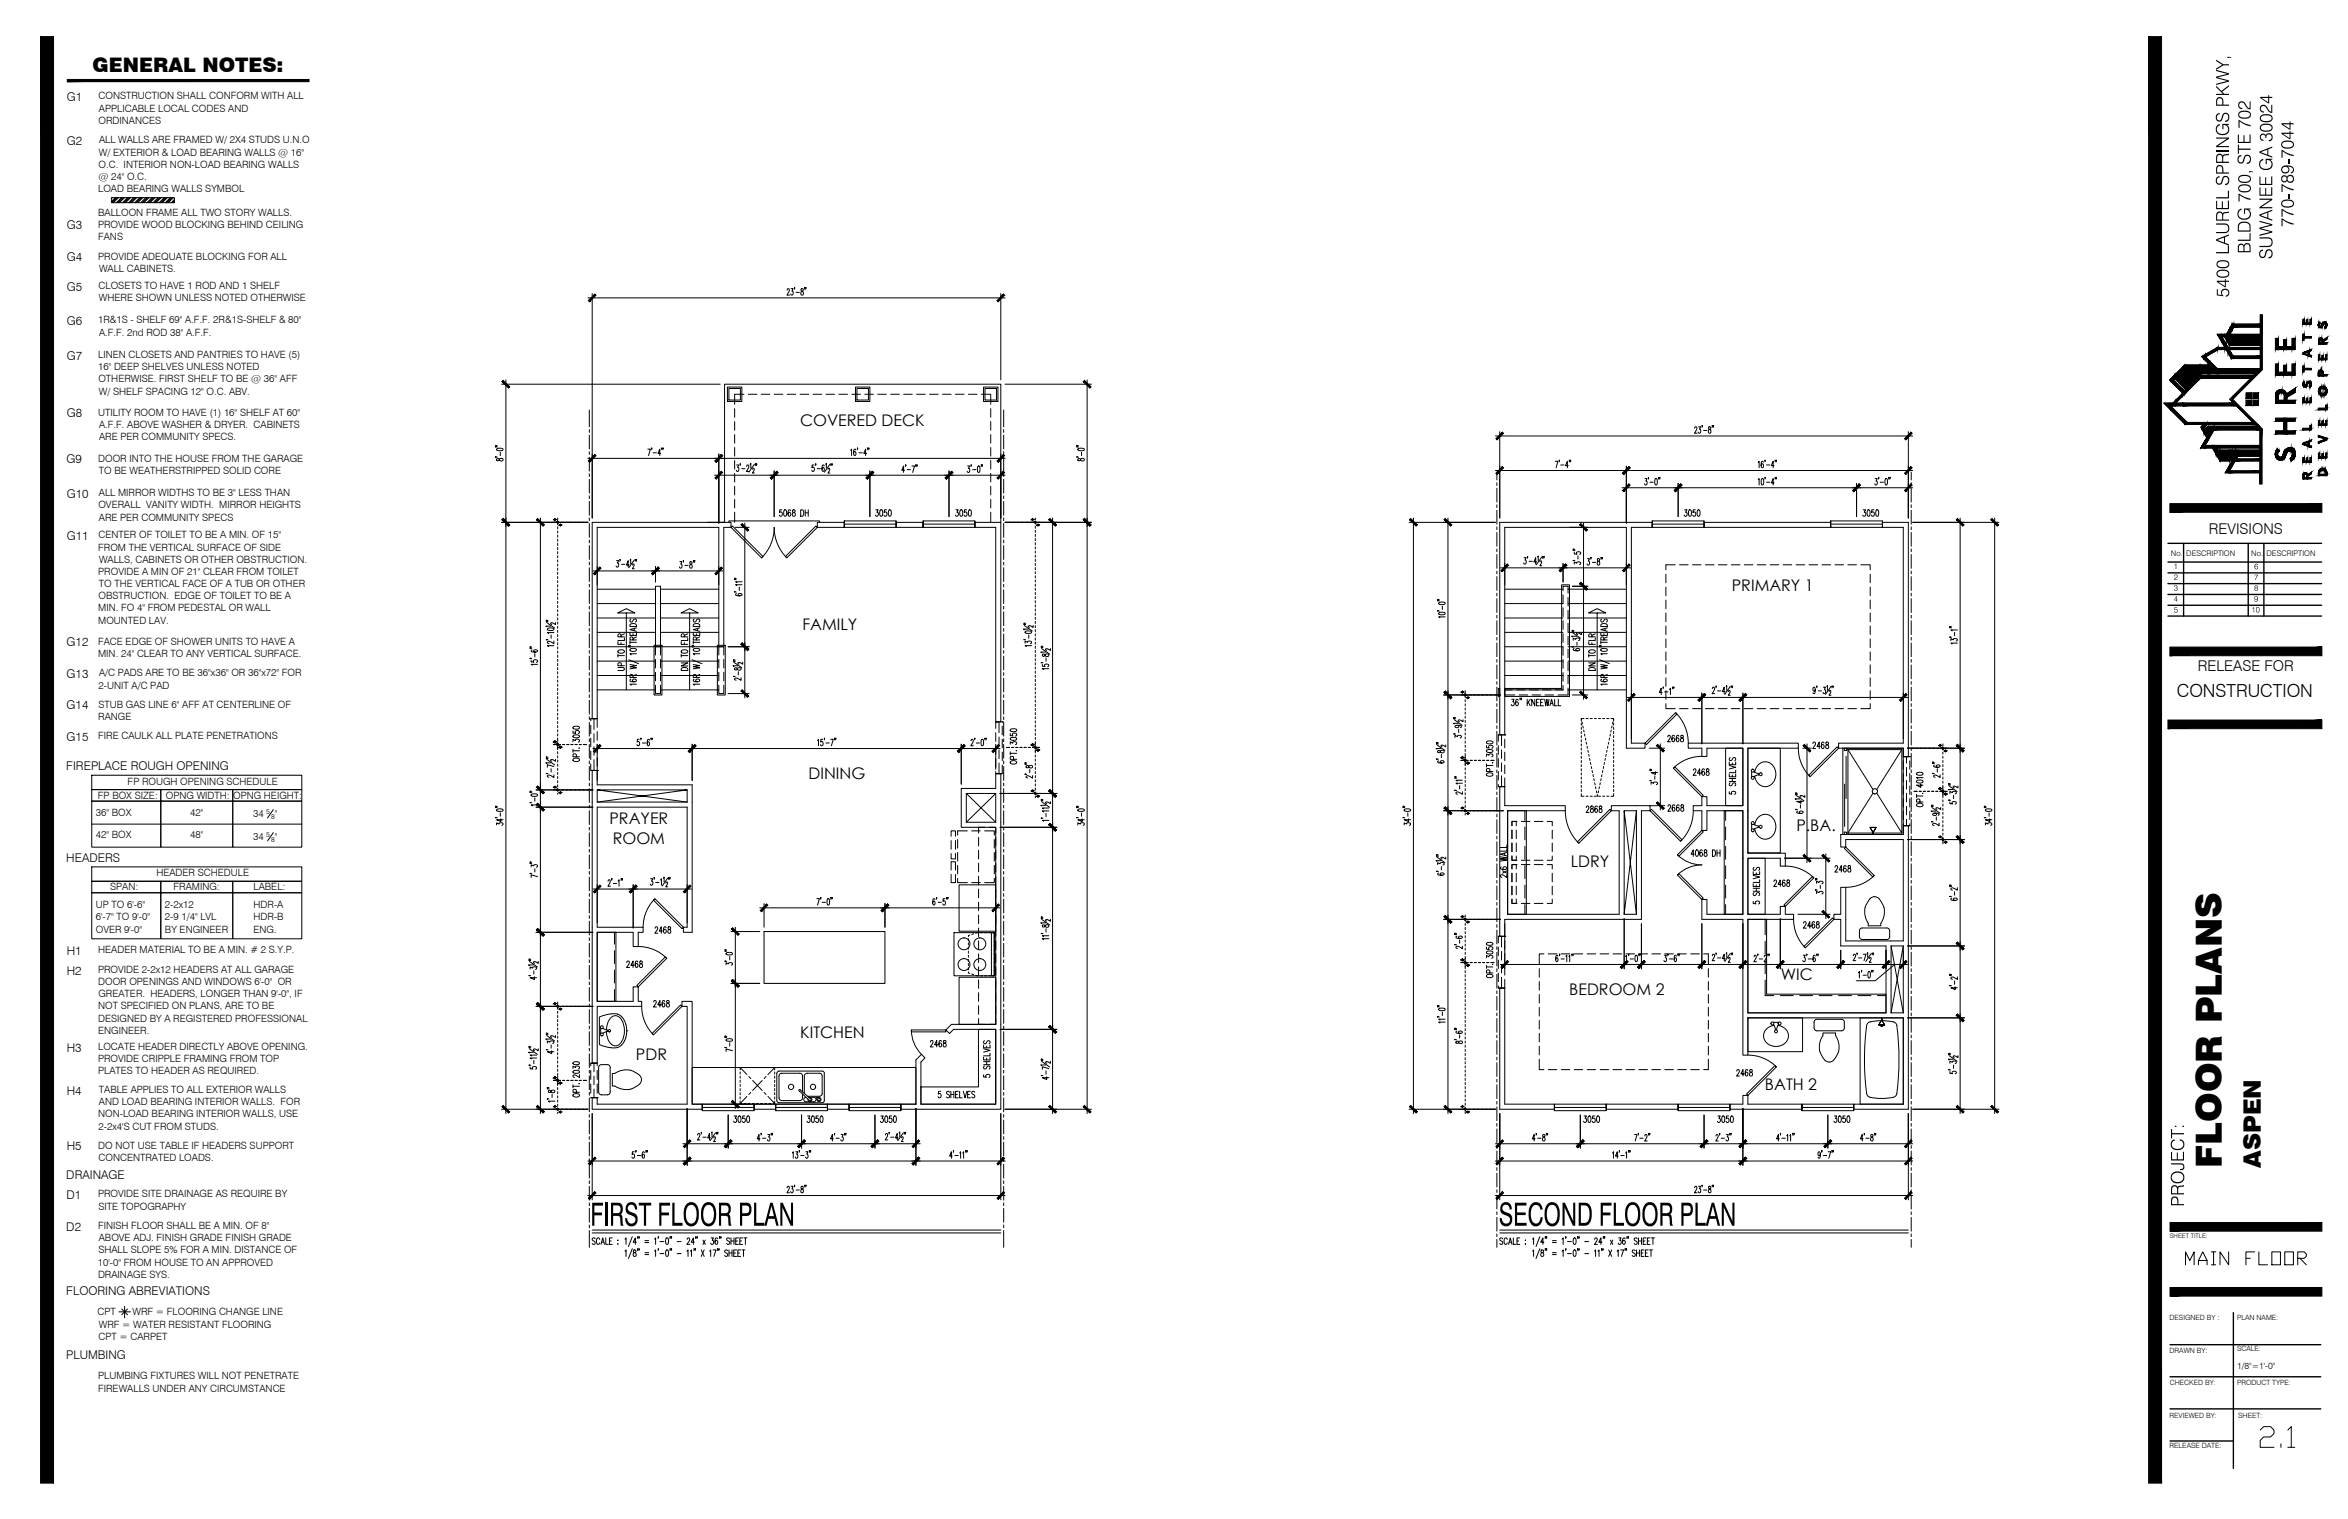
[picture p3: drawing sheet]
<svg xmlns="http://www.w3.org/2000/svg" width="864mm" height="559mm" viewBox="0 0 864 559" stroke-linecap="round" stroke-linejoin="round" font-family="sans-serif">
<defs><g id="words">
<g font-size="14.1">
<text x="217.2" y="450.9">FIRST FLOOR PLAN</text>
<text x="551.2" y="450.9">SECOND FLOOR PLAN</text>
</g>
<text font-size="13.2" x="817.2" y="429.6" transform="rotate(-90 817.2 429.6)">FLOOR PLANS</text>
<text font-size="12.3" x="830.1" y="533.8">2.1</text>
<text font-size="8.8" x="831.5" y="429.6" transform="rotate(-90 831.5 429.6)">ASPEN</text>
<text font-size="8.4" x="802.6" y="466.4">MAIN FLOOR</text>
<text font-size="7.9" x="803.3" y="443.9" transform="rotate(-90 803.3 443.9)">PROJECT:</text>
<g font-size="7.8">
<text x="843.6" y="83.3" transform="rotate(-90 843.6 83.3)">770-789-7044</text>
<text x="827.8" y="93.3" transform="rotate(-90 827.8 93.3)">BLDG 700, STE 702</text>
<text x="835.8" y="95.3" transform="rotate(-90 835.8 95.3)">SUWANEE GA 30024</text>
<text x="819.8" y="109.4" transform="rotate(-90 819.8 109.4)">5400 LAUREL SPRINGS PKWY,</text>
</g>
<text font-size="7.4" x="34.1" y="26.4">GENERAL NOTES:</text>
<text font-size="6.6" x="800.6" y="256.5">CONSTRUCTION</text>
<g font-size="5.9">
<text x="294.3" y="156.7">COVERED DECK</text>
<text x="637" y="217.5">PRIMARY 1</text>
<text x="295.2" y="231.7">FAMILY</text>
<text x="297.4" y="286.7">DINING</text>
<text x="224.2" y="303.3">PRAYER</text>
<text x="660.7" y="305.5">P.BA.</text>
<text x="225.3" y="310.4">ROOM</text>
<text x="577.7" y="319">LDRY</text>
<text x="577.2" y="366">BEDROOM 2</text>
<text x="655" y="360.4">WIC</text>
<text x="294.4" y="381.8">KITCHEN</text>
<text x="233.9" y="389.9">PDR</text>
<text x="649.2" y="400.9">BATH 2</text>
</g>
<g font-size="5.5">
<text x="812.4" y="196.4">REVISIONS</text>
<text x="808.4" y="247">RELEASE FOR</text>
</g>
<g font-size="5.3">
<text x="612.1" y="299.5">2668</text>
<text x="662.2" y="342.5">2468</text>
<text x="229.3" y="357">2468</text>
</g>
<g font-size="4.4">
<text x="24.5" y="37.1">G1</text>
<text x="24.6" y="53.5">G2</text>
<text x="24.6" y="84.4">G3</text>
<text x="24.5" y="96.1">G4</text>
<text x="24.6" y="106.9">G5</text>
<text x="24.5" y="119.7">G6</text>
<text x="24.5" y="132.3">G7</text>
<text x="24.5" y="153.5">G8</text>
<text x="24.5" y="170.5">G9</text>
<text x="24.5" y="183.1">G10</text>
<text x="24.6" y="198.6">G11</text>
<text x="24.5" y="237.8">G12</text>
<text x="24.5" y="249.4">G13</text>
<text x="24.5" y="260.9">G14</text>
<text x="24.5" y="272.4">G15</text>
<text x="24.4" y="283.3">FIREPLACE ROUGH OPENING</text>
<text x="24.4" y="317.1">HEADERS</text>
<text x="24.5" y="351.3">H1</text>
<text x="24.5" y="358.5">H2</text>
<text x="24.5" y="386.8">H3</text>
<text x="24.5" y="402.7">H4</text>
<text x="24.5" y="423.2">H5</text>
<text x="24.4" y="433.6">DRAINAGE</text>
<text x="24.4" y="441.1">D1</text>
<text x="24.4" y="452.7">D2</text>
<text x="24.4" y="476.3">FLOORING ABREVIATIONS</text>
<text x="24.4" y="500.1">PLUMBING</text>
</g>
<g font-size="3.7">
<text x="36.2" y="36.6">CONSTRUCTION SHALL CONFORM WITH ALL</text>
<text x="36.4" y="41">APPLICABLE LOCAL CODES AND</text>
<text x="36.2" y="45.5">ORDINANCES</text>
<text x="36.4" y="52.8">ALL WALLS ARE FRAMED W/ 2X4 STUDS U.N.O</text>
<text x="36.4" y="57.2">W/ EXTERIOR &amp; LOAD BEARING WALLS @ 16&quot;</text>
<text x="36.2" y="61.7">O.C. INTERIOR NON-LOAD BEARING WALLS</text>
<text x="36.1" y="70.7">LOAD BEARING WALLS SYMBOL</text>
<text x="36.2" y="66.2">@ 24&quot; O.C.</text>
<text x="36.1" y="83.8">PROVIDE WOOD BLOCKING BEHIND CEILING</text>
<text x="36.1" y="79.6">BALLOON FRAME ALL TWO STORY WALLS.</text>
<text x="36.1" y="88.3">FANS</text>
<text x="36.1" y="95.5">PROVIDE ADEQUATE BLOCKING FOR ALL</text>
<text x="36.4" y="100">WALL CABINETS.</text>
<text x="36.2" y="106.4">CLOSETS TO HAVE 1 ROD AND 1 SHELF</text>
<text x="36.4" y="110.9">WHERE SHOWN UNLESS NOTED OTHERWISE</text>
<text x="36.1" y="119">1R&amp;1S - SHELF 69&quot; A.F.F. 2R&amp;1S-SHELF &amp; 80&quot;</text>
<text x="36.4" y="123.5">A.F.F. 2nd ROD 38&quot; A.F.F.</text>
<text x="36.1" y="131.7">LINEN CLOSETS AND PANTRIES TO HAVE (5)</text>
<text x="36.1" y="136.2">16&quot; DEEP SHELVES UNLESS NOTED</text>
<text x="36.2" y="140.7">OTHERWISE. FIRST SHELF TO BE @ 36&quot; AFF</text>
<text x="36.4" y="145.2">W/ SHELF SPACING 12&quot; O.C. ABV.</text>
<text x="36.2" y="152.9">UTILITY ROOM TO HAVE (1) 16&quot; SHELF AT 60&quot;</text>
<text x="36.4" y="157.4">A.F.F. ABOVE WASHER &amp; DRYER. CABINETS</text>
<text x="36.4" y="161.8">ARE PER COMMUNITY SPECS.</text>
<text x="36.1" y="169.8">DOOR INTO THE HOUSE FROM THE GARAGE</text>
<text x="36.4" y="174.3">TO BE WEATHERSTRIPPED SOLID CORE</text>
<text x="36.4" y="182.5">ALL MIRROR WIDTHS TO BE 3&quot; LESS THAN</text>
<text x="36.2" y="187">OVERALL VANITY WIDTH. MIRROR HEIGHTS</text>
<text x="36.4" y="191.5">ARE PER COMMUNITY SPECS</text>
<text x="36.1" y="202.6">FROM THE VERTICAL SURFACE OF SIDE</text>
<text x="36.2" y="198.1">CENTER OF TOILET TO BE A MIN. OF 15&quot;</text>
<text x="36.4" y="207">WALLS, CABINETS OR OTHER OBSTRUCTION.</text>
<text x="36.1" y="211.5">PROVIDE A MIN OF 21&quot; CLEAR FROM TOILET</text>
<text x="36.4" y="216">TO THE VERTICAL FACE OF A TUB OR OTHER</text>
<text x="36.2" y="220.5">OBSTRUCTION. EDGE OF TOILET TO BE A</text>
<text x="36.1" y="224.9">MIN. FO 4&quot; FROM PEDESTAL OR WALL</text>
<text x="36.1" y="229.4">MOUNTED LAV.</text>
<text x="36.1" y="237.2">FACE EDGE OF SHOWER UNITS TO HAVE A</text>
<text x="36.1" y="241.7">MIN. 24&quot; CLEAR TO ANY VERTICAL SURFACE.</text>
<text x="36.4" y="248.8">A/C PADS ARE TO BE 36&quot;x36&quot; OR 36&quot;x72&quot; FOR</text>
<text x="36.3" y="253.3">2-UNIT A/C PAD</text>
<text x="36.2" y="260.3">STUB GAS LINE 6&quot; AFF AT CENTERLINE OF</text>
<text x="36.1" y="264.8">RANGE</text>
<text x="36.1" y="271.9">FIRE CAULK ALL PLATE PENETRATIONS</text>
<text x="36" y="293.8">FP BOX SIZE:</text>
<text x="47" y="288.7">FP ROUGH OPENING SCHEDULE</text>
<text x="61" y="293.8">OPNG WIDTH:</text>
<text x="85.8" y="293.8">OPNG HEIGHT:</text>
<text x="35.2" y="300.2">36&quot; BOX</text>
<text x="69.9" y="300.2">42&quot;</text>
<text x="93.1" y="300.7">34</text>
<text x="101" y="300.7">&quot;</text>
<text x="35.2" y="308.2">42&quot; BOX</text>
<text x="69.9" y="308.2">48&quot;</text>
<text x="93.1" y="309.1">34</text>
<text x="101" y="309.1">&quot;</text>
<text x="57.5" y="322.4">HEADER SCHEDULE</text>
<text x="40.5" y="327.6">SPAN:</text>
<text x="63.8" y="327.6">FRAMING:</text>
<text x="93.2" y="327.6">LABEL:</text>
<text x="35.2" y="333.9">UP TO 6'-6&quot;</text>
<text x="60.7" y="333.9">2-2x12</text>
<text x="93.2" y="333.9">HDR-A</text>
<text x="35.2" y="338.5">6'-7&quot; TO 9'-0&quot;</text>
<text x="60.7" y="338.5">2-9 1/4&quot; LVL</text>
<text x="93.2" y="338.5">HDR-B</text>
<text x="35.2" y="343.2">OVER 9'-0&quot;</text>
<text x="60.7" y="343.2">BY ENGINEER</text>
<text x="93.2" y="343.2">ENG.</text>
<text x="36.1" y="350.6">HEADER MATERIAL TO BE A MIN. # 2 S.Y.P.</text>
<text x="36.1" y="357.9">PROVIDE 2-2x12 HEADERS AT ALL GARAGE</text>
<text x="36.1" y="362.4">DOOR OPENINGS AND WINDOWS 6'-0&quot; OR</text>
<text x="36.1" y="371.3">NOT SPECIFIED ON PLANS, ARE TO BE</text>
<text x="36.2" y="366.9">GREATER. HEADERS, LONGER THAN 9'-0&quot;, IF</text>
<text x="36.1" y="375.8">DESIGNED BY A REGISTERED PROFESSIONAL</text>
<text x="36.1" y="380.3">ENGINEER.</text>
<text x="36.1" y="386.2">LOCATE HEADER DIRECTLY ABOVE OPENING.</text>
<text x="36.1" y="390.7">PROVIDE CRIPPLE FRAMING FROM TOP</text>
<text x="36.1" y="395.2">PLATES TO HEADER AS REQUIRED.</text>
<text x="36.4" y="402.1">TABLE APPLIES TO ALL EXTERIOR WALLS</text>
<text x="36.4" y="406.6">AND LOAD BEARING INTERIOR WALLS. FOR</text>
<text x="36.1" y="411.1">NON-LOAD BEARING INTERIOR WALLS, USE</text>
<text x="36.3" y="415.6">2-2x4'S CUT FROM STUDS.</text>
<text x="36.1" y="422.6">DO NOT USE TABLE IF HEADERS SUPPORT</text>
<text x="36.2" y="427">CONCENTRATED LOADS.</text>
<text x="36.1" y="440.5">PROVIDE SITE DRAINAGE AS REQUIRE BY</text>
<text x="36.2" y="445">SITE TOPOGRAPHY</text>
<text x="36.1" y="452.2">FINISH FLOOR SHALL BE A MIN. OF 8&quot;</text>
<text x="36.2" y="461.1">SHALL SLOPE 5% FOR A MIN. DISTANCE OF</text>
<text x="36.4" y="456.7">ABOVE ADJ. FINISH GRADE FINISH GRADE</text>
<text x="36" y="465.6">10'-0&quot; FROM HOUSE TO AN APPROVED</text>
<text x="36.1" y="470.1">DRAINAGE SYS.</text>
<text x="35.9" y="483.8">CPT</text>
<text x="48.8" y="483.7">WRF = FLOORING CHANGE LINE</text>
<text x="36.4" y="488.5">WRF = WATER RESISTANT FLOORING</text>
<text x="36.2" y="493">CPT = CARPET</text>
<text x="36.1" y="507.5">PLUMBING FIXTURES WILL NOT PENETRATE</text>
<text x="36.1" y="511.9">FIREWALLS UNDER ANY CIRCUMSTANCE</text>
</g>
<g font-size="3.4">
<text x="829.1" y="209.4" transform="rotate(-2 829.1 209.4)">6</text>
<text x="799.6" y="213.4" transform="rotate(-2 799.6 213.4)">2</text>
<text x="829.1" y="213.4" transform="rotate(-2 829.1 213.4)">7</text>
<text x="799.6" y="221.3" transform="rotate(-1 799.6 221.3)">4</text>
<text x="799.6" y="217.4" transform="rotate(-1 799.6 217.4)">3</text>
<text x="829.1" y="221.3" transform="rotate(-1 829.1 221.3)">9</text>
<text x="829.1" y="217.4" transform="rotate(-1 829.1 217.4)">8</text>
<text x="799.6" y="225.3" transform="rotate(-2 799.6 225.3)">5</text>
<text x="828.2" y="225.3" transform="rotate(-1 828.2 225.3)">10</text>
</g>
<text font-size="3.3" x="822.8" y="503.5">1/8&quot;=1'-0&quot;</text>
<g font-size="2.9">
<text x="798.5" y="204.4">No.</text>
<text x="799.6" y="209.4">1</text>
<text x="804.1" y="204.4">DESCRIPTION</text>
<text x="828" y="204.4">No.</text>
<text x="833.7" y="204.4">DESCRIPTION</text>
</g>
<g font-size="2.6">
<text x="97.9" y="299.4">5</text>
<text x="99.7" y="301.2">8</text>
<text x="97.9" y="307.8">5</text>
<text x="99.7" y="309.7">8</text>
<text x="798" y="485.4">DESIGNED BY :</text>
<text x="822.8" y="485.4">PLAN NAME:</text>
<text x="798" y="497.6">DRAWN BY:</text>
<text x="822.8" y="497.1">SCALE:</text>
<text x="798.1" y="509.6">CHECKED BY:</text>
<text x="822.8" y="509.6">PRODUCT TYPE:</text>
<text x="798" y="521.7">REVIEWED BY:</text>
<text x="823.2" y="521.6">SHEET:</text>
<text x="798" y="532.6">RELEASE DATE:</text>
</g>
<text font-size="2.3" x="798.1" y="455.5">SHEET TITLE:</text>
</g></defs>
<!-- layer: A-Anno-Note -->
<path d="M24.8 29.2v.8l88.9-.8zM24.8 30l88.9-.8v.8z" fill="#000" stroke="#000" stroke-width=".37"/>
<g fill="none" stroke="#000" stroke-width=".37">
<path d="M287.6 187.5h-.8l-.1 1.1a.67 .67 0 0 1 1.1 .5 .67 .67 0 0 1-1.1 .6l-.1-.2M288.5 187.6l.4-.1 .4 .5v1.5l-.4 .4-.6-.4zM290.8 187.9l-.5-.4a1.52 1.52 0 0 0 .1 2.4 .7 .7 0 0 0 .4-.8 .7 .7 0 0 0-.7-.5l-.3 .5M291.6 187.6v.7a.8 .8 0 0 1 .9 .7 .8 .8 0 0 1-.7 .9 .86 .86 0 0 1-.3-1 .86 .86 0 0 1 .9-.6v-.7zM294.5 187.5a1.28 1.28 0 0 1 1.2 .9 1.28 1.28 0 0 1-.4 1.4l-.8 .1zM296.2 187.5v2.4M296.2 188.7h1.1M297.3 187.5v2.4M322.1 187.5h.9l-.5 .9a.67 .67 0 0 1 .6 1 .67 .67 0 0 1-1.1 .1M323.8 187.6h.6l.2 .4v1.5l-.4 .4-.6-.4zM326.1 187.5h-.8v.9a.7 .7 0 0 1 1 .7 .7 .7 0 0 1-1.1 .6l-.1-.2M327 187.6h.6l.2 .4v1.5l-.5 .4-.5-.4z"/>
<path d="M351.6 187.5h.8l-.4 .9a.67 .67 0 0 1 .5 1 .67 .67 0 0 1-1.1 .1M353.2 187.6h.7l.1 .4v1.5l-.4 .4-.5-.4zM355.5 187.5h-.8v.9a.7 .7 0 0 1 1 .7 .7 .7 0 0 1-1 .6l-.1-.2M356.4 187.6h.6l.2 .4v1.5l-.4 .4-.6-.4zM619.6 187.5h.9l-.5 .9a.67 .67 0 0 1 .6 1 .67 .67 0 0 1-1.2 .1M621.2 187.6l.5-.1 .4 .5v1.5l-.4 .4-.6-.4zM623.6 187.5h-.8l-.1 1.1a.67 .67 0 0 1 1 .5 .67 .67 0 0 1-1 .6l-.1-.2M624.4 187.6l.4-.1 .4 .5v1.5l-.4 .4-.5-.4zM685.3 187.5h.9l-.5 .9a.67 .67 0 0 1 .6 1 .67 .67 0 0 1-1.2 .1M687 187.6l.4-.1 .4 .5v1.5l-.4 .4-.6-.4zM689.3 187.5h-.8l-.1 1.1a.67 .67 0 0 1 1 .5 .67 .67 0 0 1-1 .6l-.1-.2M690.1 187.6l.4-.1 .4 .5v1.5l-.4 .4-.5-.4z"/>
<path d="M227.3 236v1.1h2.4M227.4 239.4a1.45 1.45 0 0 1 2.3 .4 1.4 1.4 0 0 1-2.4-.3zM228.4 234.3l-.1-1h-.9l-.1 1h2.4M228.4 236.4v.7M229.7 234.7v.9h-2.4M229.7 233.2l-1.3 .5M230.4 225.5h-3.2l3.2-1.6 3.1 1.6h-3.1v28.3M231.4 237.9l.5 .1M231.4 237.4l.5 .2M231.7 232.7v1.1h2.4v-1.1M231.7 236.3h2.4M231.7 235.7v1.1"/>
<path d="M231.8 238.7l1.3-.2 1 .5a1.43 1.43 0 0 1-2.4 0zM231.8 229.7a1.65 1.65 0 0 1 2.3 .2v.6h-2.4zM232 227.7l-.3 .4 .3 .7 .6-.1 .3-.7a.61 .61 0 0 1 1-.1 .61 .61 0 0 1-.2 .9M232.8 235.4l-.1-.9h-.9l-.1 .9h2.4M232.8 233.1v.7M233.3 231.2v.8M234.1 231l-2.4 .6 2.4 .6M234.1 234.3l-1.3 .6M250.6 236v1.1h2.3M250.7 239.4a1.45 1.45 0 0 1 2.2 .4 1.4 1.4 0 0 1-2.3-.3zM251.7 234.3l-.1-1h-.9l-.1 1h2.3M251.7 236.4v.7"/>
<path d="M252.9 234.7v.9h-2.3M252.9 233.2l-1.2 .5M253.6 225.5h-3.1l3.1-1.6 3.2 1.6h-3.2v28.3M254.6 237.9l.6 .1M254.6 237.4l.6 .2M255 232.7v1.1h2.4v-1.1M255 236.3h2.4M255 235.7v1.1M255.1 238.7l1.2-.2 1.1 .5a1.43 1.43 0 0 1-2.4 0zM255.1 229.7a1.65 1.65 0 0 1 2.3 .2v.6h-2.4zM255.3 227.7l-.3 .4 .3 .7 .6-.1 .3-.7a.61 .61 0 0 1 1-.1 .61 .61 0 0 1-.2 .9M256.1 235.4l-.1-.9h-.9l-.1 .9h2.4"/>
<path d="M256.1 233.1v.7M256.6 231.2v.8M257.4 231l-2.4 .6 2.4 .6M257.4 234.3l-1.3 .6M584.4 236v1.1h2.3M584.5 239.4a1.45 1.45 0 0 1 2.2 .4 1.4 1.4 0 0 1-2.3-.3zM585.5 234.3l-.1-1h-.9l-.1 1h2.3M585.5 236.4v.7M586.7 234.7v.9h-2.3M586.7 233.2l-1.2 .5M587.4 225.5h-3.1l3.1-1.6 3.2 1.6h-3.2v28.3M588.4 237.9l.6 .1"/>
<path d="M588.4 237.4l.6 .2M588.8 232.7v1.1h2.4v-1.1M588.8 236.3h2.4M588.8 235.7v1.1M588.9 238.7l1.2-.2 1.1 .5a1.43 1.43 0 0 1-2.4 0zM588.9 229.7a1.65 1.65 0 0 1 2.3 .2v.6h-2.4zM589.1 227.7l-.3 .4 .3 .7 .6-.1 .3-.7a.61 .61 0 0 1 1-.1 .61 .61 0 0 1-.2 .9M589.9 235.4l-.1-.9h-.9l-.1 .9h2.4M589.9 233.1v.7M590.4 231.2v.8M591.2 231l-2.4 .6 2.4 .6M591.2 234.3l-1.3 .6"/>
<path d="M227.3 245.5h1.7l.7 .5-.4 .6-2 .1M227.3 241.2h2.4M227.3 240.6v1.1M228.5 244.9l-.1-.9h-1l-.1 .9h2.4M231.3 242.7l3.6 1.4M231.7 244.5l2.4 .4-2.4 .4 2.4 .4-2.4 .3M232 249.9l-.3 .4a1.55 1.55 0 0 0 2.4 0 .71 .71 0 0 0-.8-.5 .71 .71 0 0 0-.6 .8l.6 .2M232.8 249.2l-.1-.9h-.9l-.1 .9h2.4M234.1 251.7h-2.4l.4 .4M234.1 240.5h-2.4l.4 .4M234.1 248.1l-1.3 .6M250.6 243.9h2.3l-2.3 1.1h2.3"/>
<path d="M250.6 241.2h2.3M250.6 240.6v1.1M250.7 245.9a1.65 1.65 0 0 1 2.2 .2v.6h-2.3zM254.5 242.7l3.7 1.4M255 244.5l2.4 .4-2.4 .4 2.4 .4-2.4 .3M255.3 249.9l-.3 .4a1.55 1.55 0 0 0 2.4 0 .71 .71 0 0 0-.9-.5 .71 .71 0 0 0-.5 .8l.6 .2M256.1 249.2l-.1-.9h-.9l-.1 .9h2.4M257.4 251.7h-2.4l.4 .4M257.4 240.5h-2.4l.4 .4M257.4 248.1l-1.3 .6M556 257.2h.9l-.5 1a.67 .67 0 0 1 .6 .9 .67 .67 0 0 1-1.2 .1M558.4 257.6l-.3-.4a1.48 1.48 0 0 0-.1 2.4 .71 .71 0 0 0 .5-.8 .71 .71 0 0 0-.8-.5l-.3 .5"/>
<path d="M559.2 256.9l-.2 .6M559.7 256.9l-.2 .6M561.7 257.2v2.4M562.1 258.3l.7 1.3M562.8 257.2l-1.1 1.6M564.5 257.2v2.4l-1.1-2.4v2.4M565.1 258.4h.7M566.2 257.2h-1.1v2.4h1.1M566.6 258.4h.7M567.7 257.2h-1.1v2.4h1.1M568.1 257.2l.4 2.4 .4-2.4 .4 2.4 .4-2.4M570 259.6l.7-2.4 .6 2.4"/>
<path d="M570.3 258.8h.8M571.8 257.2v2.4h1M573.1 257.2v2.4h1M584.4 243.9h2.3l-2.3 1.1h2.3M584.4 241.2h2.3M584.4 240.6v1.1M584.5 245.9a1.65 1.65 0 0 1 2.2 .2v.6h-2.3zM588.3 242.7l3.7 1.4M588.8 244.5l2.4 .4-2.4 .4 2.4 .4-2.4 .3M589.1 249.9l-.3 .4a1.55 1.55 0 0 0 2.4 0 .71 .71 0 0 0-.9-.5 .71 .71 0 0 0-.5 .8l.6 .2M589.9 249.2l-.1-.9h-.9l-.1 .9h2.4M591.2 251.7h-2.4l.4 .4"/>
<path d="M591.2 240.5h-2.4l.4 .4M591.2 248.1l-1.3 .6M210.7 272.9v-.9l1 .5a.66 .66 0 0 1 .9-.6 .66 .66 0 0 1 .1 1.1M210.7 268.9v.8l1.1 .1a.67 .67 0 0 1 .5-1.1 .67 .67 0 0 1 .6 1.1h-.2M210.7 275.6v1.1M210.7 276.2h2.4M210.8 279.2a1.45 1.45 0 0 1 2.3 .5 1.4 1.4 0 0 1-2.4-.3zM210.8 270.6l1.3-.3 1 .5a1.43 1.43 0 0 1-2.4 0zM210.8 267.4l1.3-.2 1 .4a1.43 1.43 0 0 1-2.4 0zM212 278.4l-.1-.9h-1.1l-.1 .9h2.4M213 275.2h-.1M371.6 273.8v-.9l.9 .5a.67 .67 0 0 1 .9-.6 .67 .67 0 0 1 .1 1.1"/>
<path d="M371.6 269.8v.8l1 .1a.67 .67 0 0 1 .5-1 .67 .67 0 0 1 .6 1l-.2 .1M371.6 277.1h2.3M371.6 276.6v1.1M371.7 271.5l1.8-.2 .4 .6-.4 .4h-1.5l-.4-.4zM371.7 268.3l1.8-.2 .4 .6-.4 .4h-1.5l-.4-.4zM372.8 279.3l-.1-.9h-1l-.1 .9h2.3M373.8 276.1l-.1 .1M546.7 278.3v-.9l.9 .5a.68 .68 0 0 1 1-.6 .68 .68 0 0 1 .3 1l-.3 .1M546.7 274.3v.8l1 .1a.68 .68 0 0 1 .6-1.1 .68 .68 0 0 1 .6 1.1h-.3M546.8 276l1.3-.3 1 .5a1.43 1.43 0 0 1-2.4 0zM546.8 272.8l1.3-.3 1 .5a1.43 1.43 0 0 1-2.4 0zM613.4 271.1l.1-.4a.52 .52 0 0 1 .8 0 .52 .52 0 0 1 0 .7l-1 1.5h1.2"/>
<path d="M615.9 270.9l-.3-.4a1.45 1.45 0 0 0-.1 2.4 .7 .7 0 0 0 .4-.8 .7 .7 0 0 0-.7-.6l-.3 .6M617.5 270.9l-.4-.4a1.45 1.45 0 0 0 0 2.4 .7 .7 0 0 0 .4-.8 .7 .7 0 0 0-.7-.6l-.3 .6M618.3 270.6v.7a.8 .8 0 0 1 .9 .7 .8 .8 0 0 1-.7 .9 .86 .86 0 0 1-.4-1 .86 .86 0 0 1 .9-.6v-.7zM636.4 278.7l-.4 .4 .4 .7 .5-.1 .4-.7a.6 .6 0 0 1 .9-.2 .6 .6 0 0 1-.1 1M666.8 273.6l.1-.4a.53 .53 0 0 1 .7-.1 .53 .53 0 0 1 .1 .8l-1 1.5h1.1M669.5 274.6h-1.2l.8-1.6v2.4M670.9 273.3l-.5-.3a1.55 1.55 0 0 0 .1 2.4 .71 .71 0 0 0 .4-.8 .71 .71 0 0 0-.8-.6l-.2 .6M671.6 273.1v.7a.8 .8 0 0 1 1 .7 .8 .8 0 0 1-.7 .9 .87 .87 0 0 1-.4-1 .87 .87 0 0 1 1-.6v-.7zM33.7 294.7h25.4v16.9h-25.4zM33.7 285.2h77.3v5.3h-77.3zM33.7 290.5h25.4v4.2h-25.4zM59.1 294.7h26.5v16.9h-26.5z"/>
<path d="M59.1 290.5h26.5v4.2h-26.5zM85.6 294.7h25.4v16.9h-25.4zM85.6 290.5h25.4v4.2h-25.4zM100.5 297.8l-2.1 3.1M371.7 280.1a1.43 1.43 0 0 1 2.2 .5 1.38 1.38 0 0 1-2.3-.3zM546.7 281.6h2.4M546.7 281v1.2M546.8 284.6a1.45 1.45 0 0 1 2.3 .5 1.4 1.4 0 0 1-2.4-.3zM548 283.8l-.1-.9h-1.1l-.1 .9h2.4M549 280.6h-.1M583.4 297.1l.1-.4a.53 .53 0 0 1 .8-.1 .53 .53 0 0 1 0 .8l-.9 1.5h1.1M585.1 296.6v.7a.8 .8 0 0 1 1 .7 .8 .8 0 0 1-.7 .9 .87 .87 0 0 1-.4-1 .87 .87 0 0 1 .9-.6v-.7z"/>
<path d="M587.5 296.8l-.5-.3a1.52 1.52 0 0 0 .1 2.4 .7 .7 0 0 0 .5-.8 .7 .7 0 0 0-.8-.6l-.2 .6M588.3 296.6v.7a.8 .8 0 0 1 .9 .7 .8 .8 0 0 1-.7 .9 .87 .87 0 0 1-.3-1 .87 .87 0 0 1 .9-.6v-.7zM622.8 283.4l.1-.3a.52 .52 0 0 1 .8-.1 .52 .52 0 0 1 0 .7l-.9 1.5h1.1M625.5 284.4h-1.2l.8-1.6v2.4M626.9 283.2l-.3-.4a1.47 1.47 0 0 0-.1 2.4 .7 .7 0 0 0 .5-.8 .7 .7 0 0 0-.8-.5l-.3 .5M627.7 283v.6a.8 .8 0 0 1 .9 .7 .8 .8 0 0 1-.7 .9 .86 .86 0 0 1-.3-1 .86 .86 0 0 1 .9-.6v-.6zM636 291.2v.8l1 .1a.67 .67 0 0 1 .6-1 .67 .67 0 0 1 .6 1l-.3 .1M636 284.7v1.1h2.4v-1.1M636 281.6l2.4 .7-2.4 .6M636 280.3v1h2.4v-1M636 287.5h2.4M636 286.4h2.4"/>
<path d="M636.4 288l-.4 .4 .4 .7 .5-.2 .4-.6a.61 .61 0 0 1 1-.2 .61 .61 0 0 1-.2 1M637.2 280.7v.6M637.2 285.1v.7M637.2 286.4v1.1M638.4 283.3v1h-2.4M704.9 292.8h2.4M704.9 292.3v1.1M705 295.8a1.42 1.42 0 0 1 2.3 .5 1.42 1.42 0 0 1-2.4-.3zM705 287.2l1.3-.3 1 .5a1.43 1.43 0 0 1-2.4 0zM705 284.3l1.3-.2 1 .5a1.43 1.43 0 0 1-2.4 0zM706.1 295l-.1-.9h-1l-.1 .9h2.4M706.5 288.4v1.3l-1.6-.9h2.4"/>
<path d="M707.2 291.8l-.1 .1M707.3 286.1h-2.4l.5 .4M33.7 318.9h77.3v5.3h-77.3zM33.7 303.2h77.3M100.5 306.3l-2.1 3M551.8 315.2l2.4 .4-2.4 .4 2.4 .4-2.4 .4M552.2 318.9l-.4 .3a1.49 1.49 0 0 0 2.4 .1 .7 .7 0 0 0-.8-.5 .7 .7 0 0 0-.5 .8l.5 .3M553.4 313.8v.8M554.2 313.6l-2.4 .6 2.4 .7M554.2 312.2v.9h-2.4M554.2 310.8v1h-2.4M623.2 314.2h-1.2l.8-1.6v2.4"/>
<path d="M623.8 312.8l.3-.2a1.43 1.43 0 0 1 0 2.4l-.5-1zM626.1 313l-.3-.4a1.48 1.48 0 0 0-.1 2.4 .71 .71 0 0 0 .5-.8 .71 .71 0 0 0-.8-.5l-.2 .5M626.9 312.8v.6a.76 .76 0 0 1 1 .8 .76 .76 0 0 1-1 .7 .93 .93 0 0 1 .8-1.5v-.6zM629.8 312.6a1.29 1.29 0 0 1 1.2 .9 1.29 1.29 0 0 1-.4 1.4l-.8 .1zM631.5 312.6v2.4M631.5 313.8h1.1M632.6 312.6v2.4M645.2 319.1l-.4 .7 .4 .4 .4-.1a1.03 1.03 0 0 1 1.5-.9l.1 .6-.3 .4M674.9 319l.1-.3a.52 .52 0 0 1 .8-.1 .52 .52 0 0 1 0 .7l-.9 1.5h1.1M679 318.8l-.3-.4a1.45 1.45 0 0 0-.1 2.4 .7 .7 0 0 0 .5-.8 .7 .7 0 0 0-.8-.5l-.3 .5M679.8 318.5v.7a.8 .8 0 0 1 .9 .7 .8 .8 0 0 1-.7 .9 .86 .86 0 0 1-.3-1 .86 .86 0 0 1 .9-.6v-.7zM33.7 328.4h25.4v17h-25.4z"/>
<path d="M33.7 324.2h25.4v4.2h-25.4zM59.1 328.4h26.5v17h-26.5zM59.1 324.2h26.5v4.2h-26.5zM85.6 328.4h25.4v17h-25.4zM85.6 324.2h25.4v4.2h-25.4zM552.6 320.3l1.6 .9M554.2 321.7v1.1l-1.5-.9a.53 .53 0 0 0-.9 .1 .53 .53 0 0 0 .6 .7M554.2 320.3l-1.6 .9M644.8 331.6v.8h.9a.7 .7 0 0 1 .7-1 .7 .7 0 0 1 .6 1.1l-.2 .1M644.8 325.1v1h2.4v-1M644.8 322l2.4 .7-2.4 .6M644.8 320.7v1h2.4v-1"/>
<path d="M644.8 327.9h2.4M644.8 326.8h2.4M645.2 328.4l-.4 .3 .4 .8 .5-.2 .4-.6a.6 .6 0 0 1 .9-.2 .6 .6 0 0 1-.1 1M646 321.1v.6M646 325.5v.6M646 326.8v1.1M647.2 323.7v.9h-2.4M652.5 324.3l.1-.3a.52 .52 0 0 1 .7-.1 .52 .52 0 0 1 0 .7l-.9 1.5h1.1M655.2 325.3h-1.2l.8-1.6v2.4M656.5 324.1l-.3-.4a1.45 1.45 0 0 0-.1 2.4 .7 .7 0 0 0 .5-.8 .7 .7 0 0 0-.8-.6l-.2 .6M657.3 323.8v.7a.8 .8 0 0 1 1 .7 .8 .8 0 0 1-.8 .9 .86 .86 0 0 1-.3-1 .86 .86 0 0 1 .9-.6v-.7zM677.7 320h-1.2l.8-1.6v2.4"/>
<path d="M240.9 341.5l.1-.3a.53 .53 0 0 1 .8-.1 .53 .53 0 0 1 0 .7l-.9 1.5h1.1M243.6 342.5h-1.1l.7-1.6v2.4M245 341.3l-.5-.4a1.52 1.52 0 0 0 .1 2.4 .7 .7 0 0 0 .5-.8 .7 .7 0 0 0-.8-.5l-.3 .5M245.8 341v.7a.8 .8 0 0 1 .9 .7 .8 .8 0 0 1-.7 .9 .86 .86 0 0 1-.3-1 .86 .86 0 0 1 .9-.6v-.7zM546.7 352.4v-.9l.9 .5a.66 .66 0 0 1 1-.6 .66 .66 0 0 1 0 1.1M546.7 348.4v.8l1 .1a.68 .68 0 0 1 .6-1.1 .68 .68 0 0 1 .6 1.1l-.3 .1M546.7 355.2v1.1M546.7 355.7h2.4M546.8 358.7a1.44 1.44 0 0 1 2.3 .5 1.42 1.42 0 0 1-2.4-.3zM546.8 350.1l1.3-.3 1 .5a1.43 1.43 0 0 1-2.4 0zM546.8 346.9l1.3-.2 1 .4a1.43 1.43 0 0 1-2.4 0zM548 357.9l-.1-.9h-1.1l-.1 .9h2.4"/>
<path d="M549 354.7l-.1 .1M240.4 368.6l.1-.3a.52 .52 0 0 1 .8-.1 .52 .52 0 0 1 0 .8l-1 1.4h1.2M243.1 369.7h-1.2l.8-1.6v2.3M244.5 368.4l-.4-.3a1.45 1.45 0 0 0 0 2.3 .7 .7 0 0 0 .4-.8 .7 .7 0 0 0-.7-.5l-.3 .6M245.3 368.2v.7a.8 .8 0 0 1 .9 .6 .8 .8 0 0 1-.7 .9 .86 .86 0 0 1-.4-1 .86 .86 0 0 1 .9-.5v-.7zM210.7 393.1v-.9l1 .5a.68 .68 0 0 1 .9-.5 .68 .68 0 0 1 .3 1l-.2 .1M210.7 399.6h2.4M210.7 399.1v1.1M210.8 394l1.3-.3 1 .5a1.43 1.43 0 0 1-2.4 0zM210.8 390.8l1.3-.2 1 .4a1.43 1.43 0 0 1-2.4 0zM213 398.6l-.1 .1M213.1 395.3v1.1l-1.4-.9a.53 .53 0 0 0-.9 .2 .53 .53 0 0 0 .5 .7"/>
<path d="M342.2 383.3l.1-.3a.53 .53 0 0 1 .8-.1 .53 .53 0 0 1 0 .8l-1 1.4h1.1M344.9 384.4h-1.2l.8-1.6v2.3M346.3 383.1l-.5-.3a1.52 1.52 0 0 0 .1 2.3 .7 .7 0 0 0 .4-.8 .7 .7 0 0 0-.7-.5l-.3 .6M347.1 382.9v.6a.8 .8 0 0 1 .9 .7 .8 .8 0 0 1-.7 .9 .86 .86 0 0 1-.3-1 .86 .86 0 0 1 .9-.6v-.6zM361.8 395.4v.8l1 .1a.68 .68 0 0 1 .6-1.1 .68 .68 0 0 1 .5 1.1l-.2 .1M361.8 388.9v1h2.3v-1M361.8 385.8l2.3 .6-2.3 .7M361.8 384.4v1.1h2.3v-1.1M361.8 391.7h2.3M361.8 390.6h2.3M362.1 392.1l-.3 .4 .3 .8 .6-.2 .3-.6a.61 .61 0 0 1 1-.2 .61 .61 0 0 1-.2 1M362.1 382.8l-.3 .5 .3 .7 .6-.2 .3-.6a.61 .61 0 0 1 1-.2 .61 .61 0 0 1-.2 1"/>
<path d="M362.9 384.8v.7M362.9 389.3v.6M362.9 390.6v1.1M364.1 387.5v.9h-2.3M638.8 394l.1-.3a.53 .53 0 0 1 .7-.1 .53 .53 0 0 1 .1 .8l-1 1.4h1.1M641.5 395.1h-1.2l.8-1.6v2.3M642.8 393.8l-.4-.3a1.52 1.52 0 0 0 0 2.3 .7 .7 0 0 0 .5-.8 .7 .7 0 0 0-.8-.5l-.2 .6M643.6 393.6v.7a.8 .8 0 0 1 1 .6 .8 .8 0 0 1-.7 .9 .87 .87 0 0 1-.4-1 .87 .87 0 0 1 .9-.5v-.7zM210.8 402.6a1.45 1.45 0 0 1 2.3 .5 1.4 1.4 0 0 1-2.4-.3zM212 401.8l-.1-.9h-1.1l-.1 .9h2.4M270 410.5h.9l-.5 .9a.67 .67 0 0 1 .6 1 .67 .67 0 0 1-1.2 .1M271.7 410.6l.4-.1a1.54 1.54 0 0 1-.2 2.4l-.5-1z"/>
<path d="M274 410.5h-.8l-.1 1.1a.68 .68 0 0 1 1 .5 .68 .68 0 0 1-1 .6l-.1-.2M274.9 410.6l.3-.1a1.54 1.54 0 0 1-.1 2.4l-.5-1zM297 410.5h.9l-.5 .9a.67 .67 0 0 1 .6 1 .67 .67 0 0 1-1.2 .1M298.7 410.6l.3-.1a1.54 1.54 0 0 1-.1 2.4l-.5-1zM301 410.5h-.8l-.1 1.1a.68 .68 0 0 1 1 .5 .68 .68 0 0 1-1 .6l-.1-.2M301.8 410.6l.4-.1a1.54 1.54 0 0 1-.1 2.4l-.5-1zM324 410.5h.9l-.5 .9a.67 .67 0 0 1 .6 1 .67 .67 0 0 1-1.2 .1M325.7 410.6l.3-.1a1.54 1.54 0 0 1-.1 2.4l-.5-1zM327.9 410.5h-.7l-.1 1.1a.68 .68 0 0 1 1 .5 .68 .68 0 0 1-1 .6l-.1-.2M328.8 410.6l.4-.1a1.54 1.54 0 0 1-.1 2.4l-.5-1zM346 401.5h-.8v.9a.7 .7 0 0 1 1 .7 .7 .7 0 0 1-1.1 .5l-.1-.2M349.2 401.8a.57 .57 0 0 0-.9-.2 .57 .57 0 0 0 .2 .9l.4 .2a.6 .6 0 0 1 .2 1 .6 .6 0 0 1-1-.2"/>
<path d="M349.7 401.5v2.4M349.7 402.6h1.1M350.8 401.5v2.4M351.5 402.6h.6M352.5 401.5h-1v2.4h1M353 401.5v2.4h.9M354.3 401.5l.7 2.4 .6-2.4M355.9 402.6h.6M356.9 401.5h-1v2.4h1M358.5 401.8a.57 .57 0 0 0-.9-.2 .57 .57 0 0 0 .1 .9l.5 .2a.61 .61 0 0 1 .2 1 .61 .61 0 0 1-1-.2M582.6 410.5h.9l-.5 .9a.67 .67 0 0 1 .6 1 .67 .67 0 0 1-1.1 .1M584.3 410.6l.2-.1a1.43 1.43 0 0 1 0 2.4l-.5-1z"/>
<path d="M586.6 410.5h-.8l-.1 1.1a.68 .68 0 0 1 1.1 .5 .68 .68 0 0 1-1.1 .6l-.1-.2M587.4 410.6l.3-.1a1.43 1.43 0 0 1 0 2.4l-.5-1zM631.8 410.5h.9l-.5 .9a.67 .67 0 0 1 .6 1 .67 .67 0 0 1-1.1 .1M633.5 410.6l.2-.1a1.43 1.43 0 0 1 0 2.4l-.4-1zM635.8 410.5h-.8l-.1 1.1a.68 .68 0 0 1 1.1 .5 .68 .68 0 0 1-1.1 .6l-.1-.2M636.7 410.6l.2-.1a1.43 1.43 0 0 1 0 2.4l-.5-1zM674.7 410.5h.9l-.5 .9a.67 .67 0 0 1 .6 1 .67 .67 0 0 1-1.2 .1M676.3 410.6l.3-.1a1.43 1.43 0 0 1 0 2.4l-.5-1zM678.7 410.5h-.8l-.1 1.1a.68 .68 0 0 1 1 .5 .68 .68 0 0 1-1 .6l-.1-.2M679.5 410.6l.3-.1a1.43 1.43 0 0 1 0 2.4l-.5-1zM43.7 482.6h4.2M44.8 481.5l2.1 2.2"/>
<path d="M45.8 480.6v4.2M46.9 481.5l-2.1 2.2"/>
</g>
<!-- layer: General Notes 1-8|A-Wall -->
<g fill="none" stroke="#000" stroke-width=".37">
<path d="M41 72.7h23.1v1.9h-23.1zM41.3 72.7l-.3 .3M42.4 72.7l-1.4 1.5M42.8 72.7l-1.8 1.8M43.2 72.7l-1.9 1.9M43.5 72.7l-1.8 1.9M44.7 72.7l-1.9 1.9M45 72.7l-1.8 1.9M45.4 72.7l-1.8 1.9M45.8 72.7l-1.9 1.9M46.9 72.7l-1.8 1.9M47.3 72.7l-1.9 1.9"/>
<path d="M47.7 72.7l-1.9 1.9M48 72.7l-1.8 1.9M49.2 72.7l-1.9 1.9M49.5 72.7l-1.8 1.9M49.9 72.7l-1.8 1.9M50.3 72.7l-1.9 1.9M51.4 72.7l-1.8 1.9M51.8 72.7l-1.9 1.9M52.2 72.7l-1.9 1.9M52.5 72.7l-1.8 1.9M53.6 72.7l-1.8 1.9M54 72.7l-1.8 1.9"/>
<path d="M54.4 72.7l-1.9 1.9M54.8 72.7l-1.9 1.9M55.9 72.7l-1.9 1.9M56.3 72.7l-1.9 1.9M56.6 72.7l-1.8 1.9M57 72.7l-1.8 1.9M58.2 72.7l-1.9 1.9M58.5 72.7l-1.8 1.9M58.9 72.7l-1.9 1.9M59.3 72.7l-1.9 1.9M60.4 72.7l-1.9 1.9M60.8 72.7l-1.9 1.9"/>
<path d="M61.1 72.7l-1.8 1.9M61.5 72.7l-1.8 1.9M62.6 72.7l-1.8 1.9M63 72.7l-1.8 1.9M63.4 72.7l-1.9 1.9M63.8 72.7l-1.9 1.9M64.1 74.2l-.3 .4M64.1 73.8l-.7 .8M64.1 73.4l-1.1 1.2"/>
</g>
<!-- layer: Aspen-X-FL-1|A-Wall -->
<g fill="none" stroke="#000" stroke-width=".37">
<path d="M267.6 142.4h5.2v5.3h-5.2zM268.1 142.9h4.2v4.3h-4.2zM314.6 142.4h5.3v5.3h-5.3zM315.2 142.9h4.2v4.3h-4.2zM361.7 142.4h5.3v5.3h-5.3zM362.3 142.9h4.2v4.3h-4.2zM217.8 192.2h51.1v1.8h-2.7v43.9h-1.8v-43.9h-44.7v70.4h-1.9zM260.1 192.2h6.4v-50.9h101.6v50.9h-9.5v1.8h7.6v71.6h1.9v-73.4M300.6 192.2h9.9v1.8h-9.9zM329.6 192.2h9.9v1.8h-9.9zM219.7 216.8h21.4M241.1 215.7h1.8v22.2h-1.8z"/>
<path d="M242.9 216.8h21.5M219.7 237.9h21.4M219.7 232.6h21.4M219.7 227.3h21.4M219.7 222h21.4M240.6 237.4h2.9v18.3h-2.9zM242.9 237.9h-1.8v3.1M242.9 237.9h21.5M242.9 232.6h21.5M242.9 227.3h21.5M242.9 222h21.5M242.9 237.9v3.1"/>
<path d="M263.8 237.4h2.9v18.3h-2.9zM219.7 253.8h21.4M219.7 248.5h21.4M219.7 243.2h21.4M241.1 252.1v3.1h1.8v-3.1M241.1 242.6v3.1M241.1 247.3v3.2M242.9 253.8h21.5M242.9 248.5h21.5M242.9 243.2h21.5M242.9 242.6v3.1M242.9 247.3v3.2"/>
<path d="M264.4 241v-3.1h1.8v3.1M264.4 252.1v3.1h1.8v-3.1M264.4 242.6v3.1M264.4 247.3v3.2M266.2 242.6v3.1M266.2 247.3v3.2M217.8 283.4h1.9v5.3h34.9v54.3h-3.2v-1.9h1.3v-44.2h-33v44.2h16.8v1.9h-1.8v5.2h-1.8v-5.2h-13.2v25.4h13.2v-5.4h1.8v5.4h1.3v1.8h-16.3v20.9h-1.9zM219.7 295.1l33-4.5h-33l33 4.5M219.7 290.6v4.5M219.7 295.1h33M252.7 290.6v4.5M353.6 290.1h12.6v-5.5h1.9v123.5h-36.8v-1.9h5.6v-16.3l2-2 1.3 1.3-1.5 1.5v15.5h27.5v-27.5h-15.5l-1.5 1.5-1.3-1.3 2.1-2.1h16.2v-72.5h-12.6z"/>
<path d="M355.4 291.9h10.8M355.4 291.9v10.6M355.4 291.9l10.8 10.6M366.2 291.9v10.6M366.2 291.9l-10.8 10.6M355.4 302.5h10.8M219.7 343h6.8v25.4h-6.8zM226 343v4.3M226 349.7v4.8M226 356.9v4.7M226 364v4.4M250.8 368.4h3.8v37.8h3.7v1.9h-40.5v-4.3h1.9v2.4h33v-36h-1.9z"/>
<path d="M359.9 378.7h6.3v27.5h-27.5v-6.4h21.2zM277.4 406.2h7.9v1.9h-7.9zM304.3 406.2h8v1.9h-8z"/>
</g>
<!-- layer: Aspen-X-FL-1|A-Glaz -->
<g fill="none" stroke="#000" stroke-width=".37">
<path d="M310.5 191.6v2.4h19.1v-2.4h-19.1v2.4M310.5 192.8h19.1M329.6 191.6v2.4M339.5 191.6v2.4h19.1v-2.4h-19.1v2.4M339.5 192.8h19.1M358.6 191.6v2.4M217.3 266.8v3.1M217.3 271.5v3.2M217.3 276.3v3.2M217.3 264.4h2.4M218.5 264.4v4M218.5 269.9v3.2"/>
<path d="M218.5 274.7v3.2M218.5 279.5v3.9M219.7 264.4h-2.4v.8M219.7 264.4v3.2M219.7 269.1v3.2M219.7 273.9v3.2M219.7 278.7v3.1M366.2 269.5v3.2M366.2 274.3v3.2M366.2 279.1v3.1M366.2 265.6h2.4M367 265.6h-.8v2.4"/>
<path d="M367.4 265.6v3.9M367.4 271.1v3.2M367.4 275.9v3.2M368.6 265.6h.1M368.6 267.2v3.1M368.6 271.9v3.2M368.6 276.7v3.2M217.3 281.1v2.3h.8M217.3 283.4h2.4M219.7 283.4h.1M366.2 283.8v.8h2.4M366.2 284.6h2.4"/>
<path d="M367.4 280.7v3.9M368.6 281.4v3.2M217.3 393.7v3.4M217.3 398.8v3.3M217.3 391.1h2.4M218.5 391.1v3.2M218.5 395.9v3.1M219.7 391.1h-2.4v1M219.7 391.1v1M219.7 393.7v3.4M219.7 398.8v3.3M217.3 403.8h2.4"/>
<path d="M218.5 400.6v3.2M219.7 403.8h.1M258.3 406.2v2.4h19.1v-2.4h-19.1v2.4M258.3 407.4h19.1M277.4 406.2v2.4M285.3 406.2v2.4h19v-2.4h-19v2.4M285.3 407.4h19M304.3 406.2v2.4M312.3 407.4h19M312.3 406.2v2.4M331.3 406.2v2.4h-19v-2.4h19v2.4"/>
</g>
<!-- layer: Aspen-X-FL-1|A-Flor-Case-Tops -->
<path d="M352.7 325.5h13.5v17.1h-13.5zM281 342.7h44.5v19.1h-44.5zM352.7 359.5h13.5v17.3h-13.5zM254.6 392.7h82.3v13.5h-82.3z" fill="none" stroke="#000" stroke-width=".37"/>
<!-- layer: Aspen-X-FL-1|A-Flor-Appl -->
<g fill="none" stroke="#000" stroke-width=".37">
<path d="M350.9 343.1h14.8v15.9h-14.8zM356.2 357.5v.4l.5 .2M356.2 345.3v.8M356.2 346.8v.8M356.2 348.4v.7M356.2 349.9v.8M356.2 351.4v.8M356.2 352.9v.8M356.2 354.5v.7M356.2 356v.8M356.7 344l-.5 .2v.4M357.4 358.3l.7 .3"/>
<path d="M358.1 343.5l-.7 .3M358.9 358.8l1 .2M359.9 343.1l-1 .2M360.6 359h.8M360.6 343.1h.8M362.1 359h.8M362.1 343.1h.8M363.7 359h.7M363.7 343.1h.7M364.6 343.1h1.1v15.9h-1.1zM365.2 343.1h.5v.7M365.7 358.3v.7h-.5"/>
<path d="M365.7 344.6v.7M365.7 346.1v.7M365.7 347.6v.8M365.7 349.1v.8M365.7 350.7v.7M365.7 352.2v.7M365.7 353.7v.8M365.7 355.2v.8M365.7 356.8v.7M272.2 392.7l2.5 2.6M272.2 392.7v.9M272.2 394.4v.7"/>
<path d="M272.2 395.9v.7M272.2 397.4v.8M272.2 398.9v.8M272.2 392.7h12.7M275.4 396l.7 .8M276.8 397.5l3.5 3.7M280.3 397.5l-3.5 3.7M281.8 396l-.8 .8M284.9 392.7l-2.4 2.6M284.9 392.7v.9M284.9 394.4v.7M284.9 395.9v.7"/>
<path d="M284.9 397.4v.8M284.9 398.9v.8M272.2 400.5v.7M272.2 402v.7M272.2 403.5v.8M274.7 403.4l-2.5 2.5v-.9M276.1 401.9l-.7 .7M281 401.9l.8 .7M282.5 403.4l2.4 2.5v-.9M284.9 400.5v.7M284.9 402v.7M284.9 403.5v.8"/>
<circle cx="354.6" cy="347.2" r="2.19"/>
<circle cx="354.6" cy="354.8" r="2.19"/>
<circle cx="360.4" cy="347.2" r="2.19"/>
<circle cx="360.4" cy="354.8" r="2.19"/>
</g>
<!-- layer: Aspen-X-FL-1|A-Flor-Appl-Opt -->
<g fill="none" stroke="#000" stroke-width=".37">
<path d="M349.8 307.6v-1.9h1.6v1.9M349.8 314v2h1.6v-2M349.8 309.2v3.2M351.4 309.2v3.2M352.2 308.8v3.2M352.2 313.6v3.2M352.2 318.4v3.1M355.8 305.7h-3.6v1.5M357.4 305.7h3.2M362.1 305.7h3.6v1.5M365.7 308.8v3.2M365.7 313.6v3.2"/>
<path d="M365.7 318.4v3.1M349.8 321.7v3h1.6v-3M349.8 320.1v-3.1h1.6v3.1M352.2 323.1v1.6h3.6M357.4 324.7h3.2M365.7 323.1v1.6h-3.6"/>
</g>
<!-- layer: Aspen-X-FL-1|A-Flor-Case-Ovhd -->
<g fill="none" stroke="#000" stroke-width=".37">
<path d="M359.9 308v3.2M359.9 312.8v3.2M359.9 317.6v3.1M362.3 304.3h-2.4v2.2M363.9 304.3h2.3v2.2M366.2 308v3.2M366.2 312.8v3.2M366.2 317.6v3.1M359.9 322.3v3.2M359.9 327.1v3.2M359.9 331.9v3.1M359.9 336.6v3.2"/>
<path d="M366.2 322.3v3.2M366.2 327.1v3.2M366.2 331.9v3.1M366.2 336.6v3.2M359.9 341.4v3.2M359.9 346.1v3.2M359.9 350.9v3.2M359.9 355.7v3.1M366.2 341.4v3.2M366.2 346.1v3.2M366.2 350.9v3.2M366.2 355.7v3.1"/>
<path d="M359.9 360.4v3.2M359.9 365.2v3.2M359.9 370v3.1M359.9 374.7v2.1h2.4M366.2 374.7v2.1h-2.3M366.2 360.4v3.2M366.2 365.2v3.2M366.2 370v3.1"/>
</g>
<!-- layer: Aspen-X-FL-1|P-Fixt-Symb -->
<g fill="none" stroke="#000" stroke-width=".37">
<path d="M220.9 378.2v2M221.7 378.2l1.8 .7v.6l-1.8 .7M223 378.9a5.2 5.2 0 0 1 2.9-5.2 3.6 3.6 0 0 1 3.6 3.6 6.5 6.5 0 0 1-2.5 7.3 3.3 3.3 0 0 1-3.7-3.2l-.3-1.9M230.5 379.2a6.5 6.5 0 0 0-3.4-6.2l-1.4-.1-2.1 .3-3.1 1v10.1l3.7 1.1a5 5 0 0 0 6.2-5M230.5 379.2l-.1 1.1M230.5 379.2h.1M220.6 391.8l2.8-.2 .6 .2 .4 .6v9.3l-.2 .6-.5 .4h-2.8l-.7-.7v-9.3zM225.2 394.9h.9a6.7 6.7 0 0 1 9.7 1.6 2.82 2.82 0 0 1-2.1 3.4 6.9 6.9 0 0 1-7.6-.4h-.9zM286 394.3l.5-.3 16.2 .1 .5 .7-.1 10.4-.7 .5-16.2-.1-.5-.7v-10.1zM294.5 401.1a.34 .34 0 0 0-.4-.3 .34 .34 0 0 0-.3 .3 .34 .34 0 0 0 .3 .4l3.3 3.1a.46 .46 0 0 0 .5 .3 .46 .46 0 0 0 .5-.4 .46 .46 0 0 0-.5-.5l-3.4-2.9M295.2 401.7v-5.8l-.4-.9-.7-.2h-6.5l-.9 .4-.2 .7v7.9l.5 .9 .6 .2 6.9-.1 .6-.6 .1-1.7M295.8 402.2v-6.3l.2-.7 .9-.4 5.1 .2 .4 .9-.2 7-.9 .4h-4.3"/>
<path d="M297.5 403.7h1.8a.84 .84 0 0 1 .9 .8 .84 .84 0 0 1-.9 .8h-2.9a.84 .84 0 0 1-.8-.8 .84 .84 0 0 1 .9-.8M297.6 403.8a.75 .75 0 0 1 1 .6 .75 .75 0 0 1-.7 .8 .75 .75 0 0 1-.7-.9M300.5 404.3l.3 .3M300.8 403.9l.4 .1a.46 .46 0 0 1 .5 .4 .46 .46 0 0 1-.4 .5 .46 .46 0 0 1-.5-.3M300.8 403.9a.75 .75 0 0 1 1.2 .3 .75 .75 0 0 1-.7 1 .75 .75 0 0 1-.8-.9M300.8 403.9a.33 .33 0 0 0-.4-.2 .33 .33 0 0 0-.2 .3 .33 .33 0 0 0 .3 .3"/>
<circle cx="221.4" cy="377.9" r=".54"/>
<circle cx="224.2" cy="379.2" r=".43"/>
<circle cx="221.4" cy="380.5" r=".54"/>
<circle cx="291" cy="399.8" r=".96"/>
<circle cx="299" cy="399.8" r=".96"/>
</g>
<!-- layer: Aspen-X-FL-1|A-Door -->
<path d="M268.1 192.2v-.6h33.3v.6M268.9 194l.5-.5 11.2 11.2-.5 .5zM280.1 205.2a15.9 15.9 0 0 0 4.7-11.2 15.7 15.7 0 0 0 4.6 11.2M288.9 204.7l11.2-11.2 .5 .5-11.2 11.2zM240.9 330.6l10.5 10.5-.5 .5-10.5-10.4zM240.9 330.6a14.8 14.8 0 0 0-4.4 10.5M234.8 348.2a14.8 14.8 0 0 1 10.4 4.3M234.2 362.5l10.5-10.4 .5 .5-10.5 10.4zM236 370.2a14.8 14.8 0 0 0 4.4 10.5M335.2 378.9a12.7 12.7 0 0 0 3.7 9M335.2 378.9h12.7v.7h-12.7zM239.8 380.2l10.5-10.5 .5 .5-10.4 10.5z" fill="none" stroke="#000" stroke-width=".37"/>
<!-- layer: Aspen-X-FL-1|A-Flor-Case -->
<path d="M272.2 405.9h.7M273.6 405.9h.8M275.2 405.9h.7M276.7 405.9h.7M278.2 405.9h.8M279.7 405.9h.8M281.2 405.9h.8M282.8 405.9h.7M284.3 405.9h.6" fill="none" stroke="#000" stroke-width=".37"/>
<!-- layer: Aspen-X-FL-1|Property Line -->
<g fill="none" stroke="#000" stroke-width=".37">
<path d="M216.8 150.8v6.2M216.8 158v1.1M369.2 150.8v6.2M369.2 158v1.1M216.8 160.1v5M216.8 166.2v1M216.8 168.2v5.1M216.8 174.3v1M216.8 176.3v5.1M369.2 160.1v5M369.2 166.2v1M369.2 168.2v5.1"/>
<path d="M369.2 174.3v1M369.2 176.3v5.1M216.8 182.4v1M216.8 184.5v5M216.8 190.5v1.1M216.8 192.6v5.1M216.8 198.7v1M369.2 182.4v1M369.2 184.5v5M369.2 190.5v1.1M369.2 192.6v5.1M369.2 198.7v1"/>
<path d="M216.8 200.7v5.1M216.8 206.8v1M216.8 208.8v5.1M216.8 214.9v1M216.8 217v5M369.2 200.7v5.1M369.2 206.8v1M369.2 208.8v5.1M369.2 214.9v1M369.2 217v5M216.8 223.1v1M216.8 225.1v5.1"/>
<path d="M216.8 231.2v1M216.8 233.2v5.1M216.8 239.3v1M369.2 223.1v1M369.2 225.1v5.1M369.2 231.2v1M369.2 233.2v5.1M369.2 239.3v1M216.8 241.3v5.1M216.8 247.4v1.1M216.8 249.5v5.1M216.8 255.6v1"/>
<path d="M216.8 257.6v5.1M369.2 241.3v5.1M369.2 247.4v1.1M369.2 249.5v5.1M369.2 255.6v1M369.2 257.6v5.1M216.8 263.7v1M216.8 265.7v5.1M216.8 271.8v1M216.8 273.9v5M216.8 280v1M369.2 263.7v1"/>
<path d="M369.2 265.7v5.1M369.2 271.8v1M369.2 273.9v5M369.2 280v1M216.8 282v5.1M216.8 288.1v1M216.8 290.1v5.1M216.8 296.2v1M216.8 298.2v5.1M369.2 282v5.1M369.2 288.1v1M369.2 290.1v5.1"/>
<path d="M369.2 296.2v1M369.2 298.2v5.1M216.8 304.3v1.1M216.8 306.4v5.1M216.8 312.5v1M216.8 314.5v5.1M369.2 304.3v1.1M369.2 306.4v5.1M369.2 312.5v1M369.2 314.5v5.1M216.8 320.6v1M216.8 322.6v5.1"/>
<path d="M216.8 328.7v1M216.8 330.8v5M216.8 336.9v1M216.8 338.9v5.1M369.2 320.6v1M369.2 322.6v5.1M369.2 328.7v1M369.2 330.8v5M369.2 336.9v1M369.2 338.9v5.1M216.8 345v1M216.8 347v5.1"/>
<path d="M216.8 353.1v1M216.8 355.1v5.1M369.2 345v1M369.2 347v5.1M369.2 353.1v1M369.2 355.1v5.1M216.8 361.2v1.1M216.8 363.3v5M216.8 369.4v1M216.8 371.4v5.1M216.8 377.5v1M216.8 379.5v5.1"/>
<path d="M369.2 361.2v1.1M369.2 363.3v5M369.2 369.4v1M369.2 371.4v5.1M369.2 377.5v1M369.2 379.5v5.1M216.8 385.6v1M216.8 387.7v5M216.8 393.7v1.1M216.8 395.8v5.1M369.2 385.6v1M369.2 387.7v5"/>
<path d="M369.2 393.7v1.1M369.2 395.8v5.1M216.8 401.9v1M216.8 403.9v5.1M216.8 410v1M216.8 412v5.1M216.8 418.1v1M369.2 401.9v1M369.2 403.9v5.1M369.2 410v1M369.2 412v5.1M369.2 418.1v1"/>
<path d="M216.8 420.2v5M216.8 426.3v1M216.8 428.3v5.1M216.8 434.4v1M369.2 420.2v5M369.2 426.3v1M369.2 428.3v5.1M369.2 434.4v1M369.2 436.4v5.1M216.8 452.7v6.2M369.2 442.5v1M369.2 444.5v5.1"/>
<path d="M369.2 450.6v1.1M369.2 452.7v6.2"/>
</g>
<!-- layer: Aspen-X-FL-1|A-Wall-Abov -->
<g fill="none" stroke="#000" stroke-width=".37">
<path d="M270.2 150.4v3.1M270.2 155.1v3.2M270.2 159.9v3.2M273.6 145h-3.4v3.8M275.2 145h3.2M280 145h3.2M284.7 145h3.2M289.5 145h3.2M294.3 145h3.1M299 145h3.2M303.8 145h3.2M308.6 145h3.1"/>
<path d="M313.3 145h3.2M318.1 145h3.2M322.8 145h3.2M327.6 145h3.2M332.4 145h3.1M337.1 145h3.2M341.9 145h3.2M346.7 145h3.1M351.4 145h3.2M356.2 145h3.2M360.9 145h3.5v3.7M364.4 150.3v3.2"/>
<path d="M364.4 155.1v3.2M364.4 159.9v3.1M270.2 164.6v3.2M270.2 169.4v3.2M270.2 174.2v3.1M270.2 178.9v3.2M364.4 164.6v3.2M364.4 169.4v3.2M364.4 174.1v3.2M364.4 178.9v3.2M270.2 183.7v3.2M270.2 188.5v3.7"/>
<path d="M364.4 183.7v3.2M364.4 188.5v3.7"/>
</g>
<!-- layer: Aspen-X-FL-2|A-Wall -->
<g fill="none" stroke="#000" stroke-width=".37">
<path d="M551.6 192.2h56.1v1.8h-7.7v79.4h5.1v1.8h-6.9v-81.2h-44.7v76.3h-1.9zM626.8 192.2h46.5v1.8h-46.5zM692.4 192.2h9.5v86.1h-1.9v-3.1h-23.8v-1.8h23.8v-79.4h-7.6zM553.5 216.8h21.4M574.4 215.1h2.9v41.1h-23.8v-2.9h20.9zM574.9 217.3v-1.6h1.8v2.5M574.9 218.8v3.2h-21.4M576.7 219.8v3.2M576.7 216.8h21.5M553.5 237.9h21.4v3.2M553.5 232.6h21.4M553.5 227.3h21.4"/>
<path d="M574.9 223.6v3.2M574.9 228.4v3.1M574.9 233.1v3.2M576.7 224.5v3.2M576.7 229.3v3.2M576.7 234.1v3.1M576.7 238.8v3.2M576.7 237.9h21.5M576.7 232.6h21.5M576.7 227.3h21.5M576.7 222h21.5M551.1 253.3h.5v2.9h-.5z"/>
<path d="M553.5 248.5h21.4M553.5 243.2h21.4M556.2 253.8h-2.7v1.9h3.7M558.7 255.7h3.2M563.5 255.7h3.2M568.3 255.7h3.1M574.9 252.2v1.6h-21.4M574.9 242.7v3.1M574.9 247.4v3.2M576.7 253.8h21.5M576.7 253.1v2.6h-3.7M576.7 243.6v3.2"/>
<path d="M576.7 248.4v3.1M576.7 248.5h21.5M576.7 243.2h21.5M620.9 273.4h40.5v1.8h-18.5v38.7h13.7v4.7h-1.8v-2.9h-11.9v20.6h11.9v-2.9h1.8v2.9h3.1v1.9h-16.8v34.4h50.8v-24.6h-16.7v-9.8h-2.5v-1.9h2.5v-9.9h1.9v19.7h21.1v-37.3h-21.1v2.8h-1.9v-4.6h23v-3.3h1.9v104.4h-20.1v-1.9h18.2v-31.8h-57.1v13.8h-1.9v-50h-15.1v-7.3h1.9v5.4h13.2v-38.1h-13.2v7.3h-1.9v-7.3h-3.1v-1.8h3.1v-3.3h1.9v3.3h13.2v-21.2h-13.2v3.1h-1.9v-3.1h-5zM634.7 275.2h6.3v21.2h-6.3zM551.6 289.4h1.9v7h22.2v1.8h-21.2v38.1h41v-38.1h-2.8v-1.8h14.2v1.8h-3.2v40h-50.2v6.2h-1.9zM554.5 298.2h6.9v38.1h-6.9zM560.9 298.2v3.6M597.4 298.2h4.5M601.9 298.2l-4.5 38.1v-38.1l4.5 38.1M601.9 298.2v38.1M634.2 298.2h6.8v38.1h-6.8z"/>
<path d="M634.7 298.2v3.6M560.9 304.2v4.8M560.9 311.3v4.8M560.9 318.5v4.7M634.7 304.2v4.8M634.7 311.3v4.8M634.7 318.5v4.7M642.9 315.7h6.3v20.6h-6.3zM560.9 325.6v4.8M560.9 332.8v3.5M597.4 336.3h4.5M634.7 325.6v4.8"/>
<path d="M634.7 332.8v3.5M642.9 338.2h6.9v27.5h43.9v6.9h-50.8zM649.2 338.2v5.7M649.2 346.3v4.7M649.2 353.4v4.8M695.5 348h4.5M695.5 348l4.5 24.6M695.5 348v24.6M700 348v24.6M700 348l-4.5 24.6M551.6 363.5h1.9v42.7h18.2v1.9h-20.1zM649.2 360.6v5.7h3.2"/>
<path d="M654.8 366.3h4.8M661.9 366.3h4.8M669.1 366.3h4.7M676.2 366.3h4.8M683.4 366.3h4.7M690.5 366.3h3.2M695.5 372.6h4.5M590.8 406.2h26.4v1.9h-26.4zM636.3 406.2h4.7v-3.2h1.9v3.2h19.9v1.9h-26.5z"/>
</g>
<!-- layer: Aspen-X-FL-2|A-Glaz -->
<g fill="none" stroke="#000" stroke-width=".37">
<path d="M607.7 191.6v2.4h19.1v-2.4h-19.1v2.4M607.7 192.8h19.1M626.8 191.6v2.4M673.3 191.6v2.4h19.1v-2.4h-19.1v2.4M673.3 192.8h19.1M692.4 191.6v2.4M551.1 274.3v3.2M551.1 279v3.2M551.1 270.3h2.4M551.9 270.3h-.8v2.4M552.3 270.3v4M552.3 275.9v3.1"/>
<path d="M553.5 270.3h.1M553.5 271.9v3.2M553.5 276.7v3.2M700 279.9v3.1M700 278.3h2.4M701.2 278.3v2.4M702.4 278.3h.1M702.4 279.9v3.1M551.1 288.6v.8h2.4M551.1 283.8v3.2M551.1 289.4h2.4M552.3 280.6v3.2"/>
<path d="M552.3 285.4v4M553.5 281.4v3.2M553.5 286.2v3.2M700 284.5v3.1M700 289.1v3.1M700 293.8v3.1M700 298.4v3.1M701.2 282.3v3.2M701.2 287.1v3.2M701.2 291.9v3.1M701.2 296.6v3.2M702.4 284.5v3.1"/>
<path d="M702.4 289.1v3.1M702.4 293.8v3.1M702.4 298.4v3.1M700 303.1v.6h2.4M700 303.7h2.4M701.2 301.4v2.3M702.4 303.1v.6M551.1 348.4v3.2M551.1 353.2v3.1M551.1 357.9v3.2M551.1 344.4h2.4M551.9 344.4h-.8v2.4"/>
<path d="M552.3 344.4v4M552.3 350v3.2M552.3 354.8v3.1M552.3 359.5v4M553.5 344.4h.1M553.5 346v3.2M553.5 350.8v3.2M553.5 355.5v3.2M551.1 362.7v.8h2.4M551.1 363.5h2.4M553.5 360.3v3.2M571.7 406.2v2.4h19.1v-2.4h-19.1v2.4"/>
<path d="M571.7 407.4h19.1M590.8 406.2v2.4M617.2 406.2v2.4h19.1v-2.4h-19.1v2.4M617.2 407.4h19.1M636.3 406.2v2.4M662.8 406.2v2.4h19v-2.4h-19v2.4M662.8 407.4h19M681.8 406.2v2.4"/>
</g>
<!-- layer: Aspen-X-FL-2|A-Door -->
<g fill="none" stroke="#000" stroke-width=".37">
<path d="M616.3 262.2l.5 .5-11.2 11.2-.5-.5zM616.3 262.2a15.9 15.9 0 0 1 4.7 11.2M626 278.2a14.8 14.8 0 0 0-10.5 4.4M661.4 275.2a14.8 14.8 0 0 0 4.4 10.5M575.7 298.2a16.9 16.9 0 0 0 5 12M607.4 297.7l11.2 11.3-.5 .5-11.2-11.3zM615.5 282.6l.5-.5 10.5 10.5-.6 .5zM622.8 298.2a15.9 15.9 0 0 1-4.7 11.3M665.2 285.2l10.5-10.5 .5 .5-10.4 10.5zM580.2 309.7l11.9-12 .6 .5-12 12zM617 314.5a12.6 12.6 0 0 0 9 3.7 12.7 12.7 0 0 0-9 3.7M625.9 305.5l.6 .5-9 9-.5-.5z"/>
<path d="M656.6 318.6a14.8 14.8 0 0 1 10.5 4.4M678.4 312.1l.5-.5 10.4 10.5-.5 .5zM617.5 321.4l9 9-.6 .5-8.9-9zM656.1 332.9l10.5-10.4 .5 .5-10.5 10.4zM659.7 338.2a14.8 14.8 0 0 0 4.3 10.5M689.4 322.1a14.8 14.8 0 0 1-10.5 4.3M663.5 348.2l10.5-10.5 .5 .5-10.5 10.5zM642.9 388.1a14.8 14.8 0 0 1 10.5 4.4M642.4 402.5l10.5-10.5 .5 .5-10.5 10.5z"/>
</g>
<!-- layer: Aspen-X-FL-2|P-Fixt-Symb -->
<g fill="none" stroke="#000" stroke-width=".37">
<path d="M677.8 275.2h22.2v31.8h-22.2zM678.3 275.2v.9h.8v-.9M679 278.2v15.6M679.7 275.2v31.8M699.5 275.8v30.7l-9.2-14.7M644.3 283.9v1.9M645.1 283.9l1.7 .6v.6M645.4 284.1a3.8 3.8 0 0 1 3.8-3.9 3.8 3.8 0 0 1 3.9 3.7 4 4 0 0 1-1.5 4.6 4 4 0 0 1-4.8-.1 4.8 4.8 0 0 1-1.4-2.9M646.8 285.1l-1.7 .7M678.5 288.5v15.5M688.9 290.4l-9.2-14.6h19.8l-9.2 14.6M688.9 291.8l-9.2 14.7h19.8"/>
<path d="M644.3 303.2v1.9M645.1 303.2l1.7 .7v.5l-1.7 .7M645.4 303.4a3.8 3.8 0 0 1 3.8-3.8 3.8 3.8 0 0 1 3.9 3.7 4 4 0 0 1-1.5 4.5 4 4 0 0 1-4.8-.1 4.8 4.8 0 0 1-1.4-2.9M678.3 307v-.9h.8v.9M687.8 304.4l1.1 1.9v.7v-.7l-1.1-1.9h2.2l-1.1 1.9v.7v-.7l1.1-1.9zM687.8 330.6a2.4 2.4 0 0 1 4 1 6.9 6.9 0 0 1 0 8.1v.9h-4.7l.1-.9a7.1 7.1 0 0 1 .6-9.1zM685 341.4h9M685 341.4l-.9 .4-.2 .6 .1 2.5 .3 .5 .7 .2h9.3l.7-.7v-2.5l-.4-.8-.6-.2M652.2 376.1h2M652.3 376.9l.7 1.7h.5l.7-1.7M652.5 377.2a3.8 3.8 0 0 0-3.9 3.8 3.8 3.8 0 0 0 3.7 3.9 4 4 0 0 0 4.6-1.5 4 4 0 0 0-.1-4.8 4.8 4.8 0 0 0-2.9-1.4M667.2 376v2.1"/>
<path d="M667.2 378.1l.2 .7 .9 .4h9l.6-.2 .5-.9M667.2 376l.2-.6 .9-.4h9.3l.6 .4 .2 .6M678.3 376v2.1M684.2 374.4h15.8v31.8h-15.8zM686.5 377.3a98.9 98.9 0 0 0 0 25M686.6 377.3l.3-.8a10 10 0 0 1 6.6-1l2.9 .4 .7 .3a2.85 2.85 0 0 1 .7 2.6 86.1 86.1 0 0 1-.4 24.2 9.9 9.9 0 0 1-6.7 1.1l-3.2-.6-.6-.5-.3-.7M692.1 374.4v.8l-1.1 1.9h2.2l-1.1-1.9v-.8v.8l1.1 1.9h-2.2l1.1-1.9zM671.2 390a7 7 0 0 1-.7-9.1v-.9h4.6v.9a7 7 0 0 1-.7 9.1M671.2 390a2.23 2.23 0 0 0 3.2 0"/>
<circle cx="644.7" cy="286.1" r=".54"/>
<circle cx="644.7" cy="283.5" r=".54"/>
<circle cx="647.6" cy="284.8" r=".54"/>
<circle cx="689.6" cy="291.1" r=".96"/>
<circle cx="644.7" cy="302.8" r=".54"/>
<circle cx="644.7" cy="305.5" r=".54"/>
<circle cx="647.6" cy="304.1" r=".54"/>
<circle cx="651.9" cy="376.5" r=".54"/>
<circle cx="653.2" cy="379.4" r=".54"/>
<circle cx="654.5" cy="376.5" r=".54"/>
<circle cx="692.1" cy="377.1" r=".54"/>
</g>
<!-- layer: Aspen-X-FL-2|A-Wall-Abov -->
<g fill="none" stroke="#000" stroke-width=".37">
<path d="M612.7 211.2v3.2M612.7 216v3.1M616.1 207.8h-3.4v1.8M617.7 207.8h3.2M622.5 207.8h3.2M627.3 207.8h3.1M632 207.8h3.2M636.8 207.8h3.2M641.5 207.8h3.2M646.3 207.8h3.2M651.1 207.8h3.1M655.8 207.8h3.2"/>
<path d="M660.6 207.8h3.2M665.4 207.8h3.1M670.1 207.8h3.2M674.9 207.8h3.2M679.6 207.8h3.2M684.4 207.8h3.5v1.8M687.9 211.2v3.2M687.9 216v3.1M612.7 220.7v3.2M612.7 225.5v3.2M612.7 230.3v3.2M612.7 235v3.2"/>
<path d="M612.7 239.8v3.2M687.9 220.7v3.2M687.9 225.5v3.2M687.9 230.3v3.2M687.9 235v3.2M687.9 239.8v3.2M612.7 258.9v1.8h3.4M612.7 244.6v3.1M612.7 249.3v3.2M612.7 254.1v3.2M687.9 258.9v1.8h-3.5M687.9 244.6v3.1"/>
<path d="M687.9 249.3v3.2M687.9 254.1v3.2M617.7 260.7h3.2M622.5 260.7h3.2M627.3 260.7h3.1M632 260.7h3.2M636.8 260.7h3.2M641.5 260.7h3.2M646.3 260.7h3.2M651.1 260.7h3.1M655.8 260.7h3.2M660.6 260.7h3.2"/>
<path d="M665.4 260.7h3.1M670.1 260.7h3.2M674.9 260.7h3.2M679.6 260.7h3.2M566.2 356.3v3.2M567.9 350.9h-1.7v3.8M569.5 350.9h3.1M574.2 350.9h3.2M579 350.9h3.2M583.7 350.9h3.2M588.5 350.9h3.2M593.3 350.9h3.1"/>
<path d="M598 350.9h3.2M602.8 350.9h3.2M607.6 350.9h3.1M612.3 350.9h3.2M617.1 350.9h3.2M621.8 350.9h3.2M626.6 350.9h1.7v3.8M628.3 356.3v3.2M566.2 361.1v3.2M566.2 365.9v3.1M566.2 370.6v3.2M566.2 375.4v3.2"/>
<path d="M628.3 361.1v3.2M628.3 365.9v3.1M628.3 370.6v3.2M628.3 375.4v3.2M566.2 389.7v3.8h1.7M566.2 380.1v3.2M566.2 384.9v3.2M569.5 393.5h3.1M574.2 393.5h3.2M579 393.5h3.2M583.7 393.5h3.2M588.5 393.5h3.2"/>
<path d="M593.3 393.5h3.1M598 393.5h3.2M602.8 393.5h3.2M607.6 393.5h3.1M612.3 393.5h3.2M617.1 393.5h3.2M621.8 393.5h3.2M628.3 389.7v3.8h-1.7M628.3 380.1v3.2M628.3 384.9v3.2"/>
</g>
<!-- layer: Aspen-X-FL-2|A-PDS -->
<g fill="none" stroke="#000" stroke-width=".37">
<path d="M581.6 266.1v.7M581.6 267.6v.7M581.6 269.1v.8M581.6 270.6v.8M581.6 272.1v.8M581.6 273.7v.7M581.6 275.2v.8M581.6 276.7v.8M581.6 278.2v.8M581.6 279.8v.7M581.6 264.3l.1 .5M581.9 265.6l.1 .7"/>
<path d="M582.2 267.1l.1 .7M582.5 268.5l.1 .8M582.6 264.3h-1v1M582.8 270.1l.1 .7M583.1 271.5l.2 .8M583.4 264.3h.7M583.4 273l.2 .8M583.7 274.5l.2 .8M584 276l.2 .8M584.3 277.5l.2 .7M584.7 279l.1 .7M584.9 264.3h.7"/>
<path d="M586.4 264.3h.8M587.9 264.3h.8M589.5 264.3h.7M590.5 279l-.2 .7M590.8 277.5l-.2 .7M591 264.3h.7M591.1 276l-.2 .8M591.4 274.5l-.2 .8M591.7 273l-.2 .8M592 271.5l-.2 .8M592.3 270.1l-.1 .7M592.5 264.3h1v1"/>
<path d="M592.6 268.5l-.1 .8M592.9 267.1l-.1 .7M593.2 265.6l-.1 .7M593.5 266.1v.7M593.5 267.6v.7M593.5 269.1v.8M593.5 270.6v.8M593.5 272.1v.8M593.5 273.7v.7M593.5 275.2v.8M593.5 276.7v.8M593.5 278.2v.8"/>
<path d="M593.5 279.8v.7M593.5 264.3l-.1 .5M581.6 292v.9h1M581.6 281.3v.8M581.6 282.8v.8M581.6 284.3v.8M581.6 285.9v.7M581.6 287.4v.7M581.6 288.9v.8M581.6 290.4v.8M583.4 292.9h.7M584.9 292.9h.7"/>
<path d="M585 280.5l.1 .7M585.3 282l.1 .7M585.6 283.5l.1 .7M585.9 285l.1 .7M586.2 286.5l.2 .7M586.4 292.9h.8M586.5 288l.2 .7M586.8 289.4l.2 .8M587.1 290.9l.2 .8M587.4 292.4l.2 .5 .1-.5M587.9 292.9h.8M588 290.9l-.2 .8"/>
<path d="M588.3 289.4l-.2 .8M588.6 288l-.2 .7M588.9 286.5l-.2 .7M589.2 285l-.1 .7M589.5 292.9h.7M589.5 283.5l-.1 .7M589.8 282l-.1 .7M590.1 280.5l-.1 .7M591 292.9h.7M593.5 292v.9h-1M593.5 281.3v.8M593.5 282.8v.8"/>
<path d="M593.5 284.3v.8M593.5 285.9v.7M593.5 287.4v.7M593.5 288.9v.8M593.5 290.4v.8"/>
</g>
<!-- layer: Aspen-X-FL-2|A-Flor-Appl-Opt -->
<g fill="none" stroke="#000" stroke-width=".37">
<path d="M556.1 305.4v3.1M556.1 310.1v3.2M557.7 314.9v1.6h-1.6v-1.6v1.6h1.9M557.7 305.4v3.1M557.7 310.1v3.2M558 302.2h-1.9v1.6v-1.6h1.6v1.6M558 318.1h-1.9v1.5v-1.5h1.6v1.5M559.5 316.5h3.2M559.5 302.2h3.2M559.5 318.1h3.2M564.3 316.5h3.2M564.3 302.2h3.2"/>
<path d="M564.3 318.1h3.2M569.1 302.2h1.8v1.6M569.1 318.1h1.8v1.5M570.9 314.9v1.6h-1.8M570.9 305.4v3.1M570.9 310.1v3.2M556.1 321.2v3.2M556.1 326v3.2M557.7 330.8v1.5h-1.6v-1.5v1.5h1.9M557.7 321.2v3.2M557.7 326v3.2M559.5 332.3h3.2"/>
<path d="M564.3 332.3h3.2M570.9 330.8v1.5h-1.8M570.9 321.2v3.2M570.9 326v3.2"/>
</g>
<!-- layer: Aspen-X-FL-2|A-Flor-Case-Tops -->
<path d="M642.9 275.2h11.9v38.5h-11.9zM642.9 374.4h20.1v12.5h-20.1z" fill="none" stroke="#000" stroke-width=".37"/>
<!-- layer: Aspen-X-FL-2|Property Line -->
<g fill="none" stroke="#000" stroke-width=".37">
<path d="M550.6 173.7v2.9M550.6 177.6v1M550.6 179.6v5.1M703 173.7v2.9M703 177.6v1M703 179.6v5.1M550.6 185.7v1M550.6 187.7v5.1M550.6 193.8v1M550.6 195.9v5M703 185.7v1M703 187.7v5.1"/>
<path d="M703 193.8v1M703 195.9v5M550.6 202v1M550.6 204v5.1M550.6 210.1v1M550.6 212.1v5.1M550.6 218.2v1M703 202v1M703 204v5.1M703 210.1v1M703 212.1v5.1M703 218.2v1"/>
<path d="M550.6 220.2v5.1M550.6 226.3v1.1M550.6 228.4v5.1M550.6 234.5v1M550.6 236.5v5.1M703 220.2v5.1M703 226.3v1.1M703 228.4v5.1M703 234.5v1M703 236.5v5.1M550.6 242.6v1M550.6 244.6v5.1"/>
<path d="M550.6 250.7v1M550.6 252.8v5M550.6 258.9v1M703 242.6v1M703 244.6v5.1M703 250.7v1M703 252.8v5M703 258.9v1M550.6 260.9v5.1M550.6 267v1M550.6 269v5.1M550.6 275.1v1"/>
<path d="M550.6 277.1v5.1M703 260.9v5.1M703 267v1M703 269v5.1M703 275.1v1M703 277.1v5.1M550.6 283.2v1.1M550.6 285.3v5.1M550.6 291.4v1M550.6 293.4v5.1M550.6 299.5v1M703 283.2v1.1"/>
<path d="M703 285.3v5.1M703 291.4v1M703 293.4v5.1M703 299.5v1M550.6 301.5v5.1M550.6 307.6v1M550.6 309.7v5M550.6 315.8v1M550.6 317.8v5.1M703 301.5v5.1M703 307.6v1M703 309.7v5"/>
<path d="M703 315.8v1M703 317.8v5.1M550.6 323.9v1M550.6 325.9v5.1M550.6 332v1M550.6 334v5.1M703 323.9v1M703 325.9v5.1M703 332v1M703 334v5.1M550.6 340.1v1.1M550.6 342.2v5"/>
<path d="M550.6 348.3v1M550.6 350.3v5.1M550.6 356.4v1M550.6 358.4v5.1M703 340.1v1.1M703 342.2v5M703 348.3v1M703 350.3v5.1M703 356.4v1M703 358.4v5.1M550.6 364.5v1M550.6 366.6v5"/>
<path d="M550.6 372.6v1.1M550.6 374.7v5.1M703 364.5v1M703 366.6v5M703 372.6v1.1M703 374.7v5.1M550.6 380.8v1M550.6 382.8v5.1M550.6 388.9v1M550.6 390.9v5.1M550.6 397v1M550.6 399.1v5"/>
<path d="M703 380.8v1M703 382.8v5.1M703 388.9v1M703 390.9v5.1M703 397v1M703 399.1v5M550.6 405.2v1M550.6 407.2v5.1M550.6 413.3v1M550.6 415.3v5.1M703 405.2v1M703 407.2v5.1"/>
<path d="M703 413.3v1M703 415.3v5.1M550.6 421.4v1M550.6 423.4v5.1M550.6 429.5v1.1M550.6 431.6v5.1M703 421.4v1M703 423.4v5.1M703 429.5v1.1M703 431.6v5.1M703 437.7v1M703 439.7v5.1"/>
<path d="M550.6 456v2.9M703 445.8v1M703 447.8v5.1M703 453.9v1M703 456v2.9"/>
</g>
<!-- layer: Aspen-X-FL-2|P-Fixt-Symb -->
<path d="M692.1 375.2l1.1 1.9h-2.2z" fill="#fff" stroke="#fff" stroke-width=".37"/>
<!-- layer: A-Anno-Dtit -->
<g fill="none" stroke="#000" stroke-width=".37">
<path d="M217.8 452.5h150.3M217.8 453.6h150.3M218.9 455.7a.57 .57 0 0 0-.8-.3 .57 .57 0 0 0-.1 .9l.6 .3a.6 .6 0 0 1 .2 1 .6 .6 0 0 1-1-.2M220.6 456a.63 .63 0 0 0-.8-.6 .63 .63 0 0 0-.4 .9v.6a.63 .63 0 0 0 .4 .9 .63 .63 0 0 0 .8-.6M221.1 457.8l.6-2.4 .6 2.4M221.3 457h.8M222.8 455.4v2.4h1M224.2 456.5h.6M225.2 455.4h-1v2.4h1M227.3 456.2v.2zM227.3 457.5v.3zM229.9 455.9l.4-.5v2.4"/>
<path d="M232.6 454.9l-1.5 3.7M232.6 459.4l-1.5 3.6M233.1 459.9v.7a.76 .76 0 0 1 .9 .7 .76 .76 0 0 1-.9 .8 .93 .93 0 0 1 .7-1.5v-.7zM234.1 457h-1.2l.8-1.6v2.4M234.6 459.5l-.1 .5M235.1 459.5l-.1 .5M237.2 456.4h1.4M237.2 457.1h1.4M240.8 455.9l.3-.5v2.4M242.2 459.5l-.2 .5M242.7 456.7h1.5M245 455.5l.3-.1a1.43 1.43 0 0 1 0 2.4l-.5-1.1z"/>
<path d="M245 459.9l.3-.1a1.43 1.43 0 0 1 0 2.4l-.5-1zM246.5 459.5l-.1 .5M247 459.5l-.1 .5M249.1 456.7h1.4M252.7 456l.1-.4a.52 .52 0 0 1 .8-.1 .52 .52 0 0 1 0 .8l-.9 1.5h1.1M255.4 459.5l-.2 .5M255.4 457h-1.2l.8-1.6v2.4M255.8 459.5l-.1 .5M257.9 459.8l1.1 2.4M258.5 456.2l.9 1.6M259 459.8l-1.1 2.4M259.4 456.2l-.9 1.6"/>
<path d="M261.5 455.4h.9l-.5 .9a.66 .66 0 0 1 .6 1 .66 .66 0 0 1-1.1 0M262.3 459.8h1.1l-.8 2.4M263.9 455.7l-.3-.3a1.48 1.48 0 0 0-.1 2.4 .71 .71 0 0 0 .5-.9 .71 .71 0 0 0-.8-.5l-.2 .6M264 459.5l-.2 .5M264.5 459.5l-.2 .5M268.1 459.8v2.4M268.4 455.7a.57 .57 0 0 0-.9-.2 .57 .57 0 0 0 .1 .9l.5 .2a.61 .61 0 0 1 .2 1 .61 .61 0 0 1-1-.2M268.8 456.5h1.2M268.8 455.4v2.4M269.2 459.8v2.4M270 455.4v2.4M270.6 456.5h.6"/>
<path d="M270.9 459.8h-1v2.4h1M271.6 455.4h-1v2.4h1M272.1 456.5h.6M272.4 459.8h-1v2.4h1M272.9 459.8h1.1M273.1 455.4h-1v2.4h1M273.5 459.8v2.4M274.2 455.4v2.4M551.6 452.5h150.3M551.6 453.6h150.3M552.7 455.7a.57 .57 0 0 0-.8-.3 .57 .57 0 0 0-.1 .9l.6 .3a.6 .6 0 0 1 .2 1 .6 .6 0 0 1-1-.2M554.4 456a.63 .63 0 0 0-.8-.6 .63 .63 0 0 0-.4 .9v.6a.63 .63 0 0 0 .4 .9 .63 .63 0 0 0 .8-.6"/>
<path d="M554.8 457.8l.7-2.4 .6 2.4M555.1 457h.8M556.6 455.4v2.4h1M558 456.5h.6M559 455.4h-1v2.4h1M561.1 456.2v.2zM561.1 457.5v.3zM563.7 455.9l.4-.5v2.4M566.4 454.9l-1.5 3.7M566.4 459.4l-1.5 3.6M566.9 459.9v.7a.76 .76 0 0 1 .9 .7 .76 .76 0 0 1-.9 .8 .93 .93 0 0 1 .7-1.5v-.7zM567.9 457h-1.2l.8-1.6v2.4"/>
<path d="M568.4 459.5l-.1 .5M568.9 459.5l-.1 .5M571 456.4h1.4M571 457.1h1.4M574.5 455.9l.4-.5v2.4M576 459.5l-.2 .5M576.5 456.7h1.5M578.8 455.5l.3-.1a1.43 1.43 0 0 1 0 2.4l-.5-1.1zM578.8 459.9l.3-.1a1.43 1.43 0 0 1 0 2.4l-.5-1zM580.3 459.5l-.1 .5M580.8 459.5l-.1 .5M582.9 456.7h1.4"/>
<path d="M586.5 456l.1-.4a.53 .53 0 0 1 .8-.1 .53 .53 0 0 1 0 .8l-.9 1.5h1.1M589.1 459.5l-.1 .5M589.2 457h-1.2l.8-1.6v2.4M589.6 459.5l-.1 .5M591.7 459.8l1.1 2.4M592.3 456.2l.9 1.6M592.8 459.8l-1.1 2.4M593.2 456.2l-.9 1.6M595.3 455.4h.9l-.5 .9a.67 .67 0 0 1 .6 1 .67 .67 0 0 1-1.1 0M596.1 459.8h1.1l-.8 2.4M597.7 455.7l-.3-.3a1.47 1.47 0 0 0-.1 2.4 .71 .71 0 0 0 .5-.9 .71 .71 0 0 0-.8-.5l-.2 .6M597.8 459.5l-.2 .5"/>
<path d="M598.3 459.5l-.2 .5M601.9 459.8v2.4M602.2 455.7a.57 .57 0 0 0-.9-.3 .57 .57 0 0 0-.1 .9l.6 .3a.6 .6 0 0 1 .2 1 .6 .6 0 0 1-.9-.2M602.6 456.5h1.1M602.6 455.4v2.4M603 459.8v2.4M603.7 455.4v2.4M604.4 456.5h.6M604.7 459.8h-1v2.4h1M605.4 455.4h-1v2.4h1M605.9 456.5h.6M606.2 459.8h-1v2.4h1"/>
<path d="M606.7 459.8h1.1M606.9 455.4h-1v2.4h1M607.2 459.8v2.4M608 455.4v2.4M229.9 460.3l.4-.5v2.4M237.2 460.8h1.4M237.2 461.5h1.4M240.8 460.3l.3-.5v2.4M242.7 461.2h1.5M249.1 461.2h1.4M252.7 460.3l.4-.5v2.4M253.9 460.3l.4-.5v2.4"/>
<path d="M261 460.3l.4-.5v2.4M267.7 460.1a.57 .57 0 0 0-.9-.2 .57 .57 0 0 0 .1 .9l.4 .3a.61 .61 0 0 1 .2 1 .61 .61 0 0 1-1-.2M268.1 461h1.1M269.9 461h.6M271.4 461h.6M563.7 460.3l.4-.5v2.4M571 460.8h1.4M571 461.5h1.4M574.5 460.3l.4-.5v2.4M576.5 461.2h1.5M582.9 461.2h1.4M586.5 460.3l.4-.5v2.4"/>
<path d="M587.7 460.3l.4-.5v2.4M594.8 460.3l.4-.5v2.4M601.5 460.1a.57 .57 0 0 0-.9-.2 .57 .57 0 0 0 .1 .9l.4 .3a.61 .61 0 0 1 .2 1 .61 .61 0 0 1-1-.2M601.9 461h1.1M603.7 461h.6M605.2 461h.6"/>
</g>
<!-- layer: A-Anno-Dims -->
<g fill="none" stroke="#000" stroke-width=".37">
<path d="M216.2 109.6h153.5M217.8 108v82.6M289.5 106.8l.3-.6 .5 .2v.7l-.9 1.5h1M290.9 106.2h.8l-.4 .9a.71 .71 0 0 1 .4 .8 .71 .71 0 0 1-.8 .6l-.1-.4M292.3 105.9l-.1 .5M292.8 107.6h1.2M294.7 106.3v.7a.81 .81 0 0 1 .8 .7 .81 .81 0 0 1-.6 .9 .89 .89 0 0 1-.3-1 .89 .89 0 0 1 .8-.6v-.7zM296 105.9l-.1 .5M296.4 105.9l-.1 .5M368.1 108v31.7M186.1 139.7v269.9M399.8 139.7v269.9"/>
<path d="M184.5 141.3h80.4M369.7 141.3h31.7M551.6 158.8v31.8M623.3 157.6l.1-.4a.49 .49 0 0 1 .7 0 .49 .49 0 0 1 0 .7l-.9 1.5h1M624.7 157h.8l-.4 .9a.7 .7 0 0 1 .4 .8 .7 .7 0 0 1-.8 .6l-.1-.4M626.1 156.7l-.1 .5M626.6 158.4h1.2M628.5 157.1v.7a.81 .81 0 0 1 .8 .7 .81 .81 0 0 1-.6 .9 .89 .89 0 0 1-.3-1 .89 .89 0 0 1 .8-.6v-.7zM629.8 156.7l-.1 .5M630.2 156.7l-.1 .5M701.9 158.8v31.8M182.3 168.1l.6 .1"/>
<path d="M182.3 164.3l.6 .2M182.3 163.9l.6 .1M182.8 168.7v.7h.6a.81 .81 0 0 1 .7-.8 .81 .81 0 0 1 .9 .6 .89 .89 0 0 1-.9 .3 .89 .89 0 0 1-.7-.8zM182.8 165.1l1.2-.2 1 .4a1.53 1.53 0 0 1-2.3 0zM184 166.4v1.2M216.2 168.6h153.5M238.3 165.2h.9l-.7 2.4M239.8 164.9l-.2 .5M240.2 166.6h1.3M243 166.8h-1l.7-1.6v2.4M243.5 164.9l-.1 .5M243.9 164.9l-.1 .5"/>
<path d="M262.8 174.8h106.9M264.4 167v25.4M270.9 171.1h.8l-.4 .8a.71 .71 0 0 1 .4 .9 .71 .71 0 0 1-.8 .5l-.1-.3M272.3 170.7l-.1 .6M272.8 172.4h1.2M274.6 171.6l.1-.3a.48 .48 0 0 1 .7-.1 .48 .48 0 0 1 0 .7l-.9 1.5h1M275.9 170.8l.2-.4v1.8M276.8 172.7v-.3a.37 .37 0 0 1 .6 0 .37 .37 0 0 1 0 .5l-.6 1.1h.7M277.5 170.8l-2.1 2.9M277.9 170.7l-.1 .6M278.3 170.7l-.1 .6M284.7 173.2v16.8"/>
<path d="M299.4 171.1h-.7v.8a.7 .7 0 0 1 .8 .7 .7 .7 0 0 1-.8 .7l-.1-.3M300.1 170.7l-.2 .6M300.6 172.4h1.2M303.1 171.4l-.2-.3a1.64 1.64 0 0 0-.1 2.3 .71 .71 0 0 0 .4-.8 .71 .71 0 0 0-.7-.5l-.2 .5M303.7 170.8l.2-.4v1.8M304.6 172.7l.2-.5 .3 .1v.6l-.6 1.1h.8M305.3 170.8l-2.1 2.9M305.7 170.7l-.2 .6M306.1 170.7l-.1 .6M312.9 165.7l.3-.5v2.4M314.8 165.6l-.3-.4a1.61 1.61 0 0 0-.1 2.4 .72 .72 0 0 0 .4-.8 .72 .72 0 0 0-.6-.6l-.2 .6M315.5 164.9l-.2 .5"/>
<path d="M315.9 166.6h1.2M318.7 166.8h-1l.7-1.6v2.4M319.2 164.9l-.1 .5M319.6 164.9l-.1 .5M319.9 173.2v16.8M332.7 173h-1l.6-1.6v2.4M333.2 171.1l-.2 .5M333.6 172.8h1.3M335.4 171.4h1l-.7 2.4M336.9 171.1l-.1 .5M337.3 171.1l-.1 .5M349 173.2v16.8"/>
<path d="M355.9 171.4h.7l-.4 .9a.7 .7 0 0 1 .5 .9 .7 .7 0 0 1-.8 .5l-.2-.4M357.2 171.1l-.1 .5M357.7 172.8h1.2M359.7 171.5l.3-.1a1.71 1.71 0 0 1-.1 2.4l-.4-1zM361 171.1l-.2 .5M361.4 171.1l-.1 .5M368.1 167v23.6M396.1 168.1l.6 .1M396.1 164.3l.6 .2M396.1 163.9l.6 .1M396.5 168.7v.7h.7a.81 .81 0 0 1 .8-.8 .81 .81 0 0 1 .8 .6 .89 .89 0 0 1-.9 .3 .89 .89 0 0 1-.7-.8zM396.5 165.1l1.3-.2 1 .4a1.56 1.56 0 0 1-2.4 0z"/>
<path d="M397.8 166.4v1.2M550 160.4h153.5M550 173.1h153.5M572.1 169.7h.9l-.7 2.4M573.6 169.4l-.2 .5M574 171.1h1.3M576.8 171.3h-1l.7-1.6v2.4M577.3 169.4l-.1 .5M577.7 169.4l-.1 .5M596.6 179.4h106.9M598.2 171.5v20.9M605 176.1h.8l-.4 .9a.7 .7 0 0 1 .4 .8 .7 .7 0 0 1-.8 .5l-.1-.3"/>
<path d="M606.4 175.7l-.2 .6M606.8 177.4h1.3M608.8 176.2l.2-.1a1.53 1.53 0 0 1 0 2.3l-.4-1zM610.1 175.7l-.1 .6M610.5 175.7l-.1 .6M617.2 177.8v12.2M646.7 170.1l.3-.4v2.4M646.7 176.5l.3-.4v2.3M648 176.2l.2-.1a1.53 1.53 0 0 1 0 2.3l-.5-1zM648.6 170l-.3-.3a1.59 1.59 0 0 0-.1 2.4 .71 .71 0 0 0 .4-.8 .71 .71 0 0 0-.6-.6l-.3 .6M649.3 169.4l-.2 .5M649.3 175.7l-.2 .6"/>
<path d="M649.7 171.1h1.2M649.7 177.4h1.2M652.5 171.3h-1l.7-1.6v2.4M652.5 177.6h-1l.7-1.5v2.3M653 169.4l-.1 .5M653 175.7l-.1 .6M653.4 169.4l-.1 .5M653.4 175.7l-.1 .6M682.8 177.8v12.2M689.7 176.1h.7l-.4 .9a.7 .7 0 0 1 .5 .8 .7 .7 0 0 1-.8 .5l-.2-.3M691 175.7l-.1 .6M691.5 177.4h1.2"/>
<path d="M693.5 176.2l.2-.1a1.53 1.53 0 0 1 0 2.3l-.4-1zM694.8 175.7l-.2 .6M695.2 175.7l-.1 .6M184.5 192.2h31.7M198.8 190.6v101.6M205.1 190.6v.9M205.1 192.3v.7M205.1 193.8v.7M205.1 195.3v.8M205.1 196.8v.8M205.1 198.4v.7M205.1 199.9v.7"/>
<path d="M270.5 194h5M273.9 192.4v64.3M369.7 192.2h31.7M380.8 190.6v.7M380.8 192v.8M380.8 193.6v.7M380.8 195.1v.7M380.8 196.6v.8M380.8 198.1v.8M380.8 199.7v.7M387.1 190.6v219M518.3 192.2h31.7"/>
<path d="M519.9 190.6v219M532.6 190.6v219M577.4 194h6.6M582.4 192.4v64.8M703.5 192.2h31.7M720.9 190.6v219M733.6 190.6v219M205.1 201.4v.8M205.1 202.9v.8M205.1 204.5v.7M205.1 206v.7M205.1 207.5v.8"/>
<path d="M205.1 209v.8M205.1 210.6v.7M205.1 212.1v.7M205.1 213.6v.8M205.1 215.1v.8M205.1 216.6v.8M205.1 218.2v.7M205.1 219.7v.8M218.1 210h47.9M219.7 208.4v6.8M226.7 206.3h.8l-.4 .9a.7 .7 0 0 1 .5 .8 .7 .7 0 0 1-.9 .5l-.1-.3M228.1 205.9l-.1 .6"/>
<path d="M228.6 207.6h1.2M231.4 207.8h-1l.6-1.5v2.3M231.7 206l.3-.3v1.7M232.6 207.9l.2-.5 .3 .1 .1 .6-.6 1.1h.7M233.3 206l-2 2.9M233.7 205.9l-.1 .6M234.1 205.9l-.1 .6M241.1 208.4v5.7M250 206.6h.8l-.4 .9a.71 .71 0 0 1 .4 .9 .71 .71 0 0 1-.8 .5l-.1-.4M251.4 206.3l-.1 .5M251.9 208h1.2M253.8 206.7v.7a.81 .81 0 0 1 .8 .7 .81 .81 0 0 1-.6 .9 .89 .89 0 0 1-.3-1 .89 .89 0 0 1 .8-.6v-.7z"/>
<path d="M255.2 206.3l-.2 .5M255.6 206.3l-.2 .5M264.4 208.4v6.8M270.2 217.7l.6 .1M270.2 213.1l.6 .2M270.2 212.7l.6 .2M270.9 218.4l-.3 .3a1.64 1.64 0 0 0 2.3 0 .7 .7 0 0 0-.8-.4 .7 .7 0 0 0-.5 .7l.5 .2M271.9 216v1.2M272.9 215.1h-2.3l.4 .3M272.9 214h-2.3l.4 .4M380.8 201.2v.7M380.8 202.7v.8"/>
<path d="M380.8 204.2v.8M380.8 205.7v.8M380.8 207.3v.7M380.8 208.8v.8M380.8 210.3v.8M380.8 211.8v.8M380.8 213.4v.7M380.8 214.9v.8M380.8 216.4v.8M380.8 217.9v.8M380.8 219.5v.7M551.9 208.9h47.9"/>
<path d="M553.5 207.3v7.9M560.5 205.1h.8l-.4 .9a.7 .7 0 0 1 .5 .9 .7 .7 0 0 1-.9 .5l-.1-.3M561.9 204.8l-.1 .6M562.4 206.5h1.2M565.2 206.7h-1l.6-1.6v2.4M565.5 204.9l.3-.4v1.8M566.4 206.7l.2-.4 .3 .1 .1 .6-.6 1.1h.7M567.1 204.9l-2 2.9M567.5 204.8l-.1 .6M567.9 204.8l-.1 .6M574.9 207.3v6.8M578.3 215.7h5.7"/>
<path d="M578.7 206.1l.6 .2M578.7 202.4l.6 .2M578.7 202l.6 .1M579 207.5v-.7l.9 .4a.7 .7 0 0 1 .9-.5 .7 .7 0 0 1 .5 .8l-.4 .2M579 203.1v.7h.9a.69 .69 0 0 1 .7-.9 .69 .69 0 0 1 .7 .9l-.4 .1M580.4 204.5v1.2M583.8 205.5h.8l-.4 .9a.71 .71 0 0 1 .4 .8 .71 .71 0 0 1-.8 .6l-.1-.4M585.2 205.2l-.1 .5M585.7 206.9h1.2M587.6 205.6v.7a.81 .81 0 0 1 .8 .7 .81 .81 0 0 1-.6 .9 .89 .89 0 0 1-.3-1 .89 .89 0 0 1 .8-.6v-.7zM588.9 205.2l-.1 .5M589.4 205.2l-.2 .5"/>
<path d="M598.2 207.3v7.9M195 238.4l.6 .1M195 238l.6 .1M195.7 239.1l-.3 .3a1.64 1.64 0 0 0 2.3 0 .71 .71 0 0 0-.8-.4 .71 .71 0 0 0-.5 .7l.5 .2M201 235.3l.6 .1M201 228.6l.6 .1M201 228.2l.6 .1M201.1 229l2.9 2.1M201.5 231.2l1.8-.1 .4 .4a1.71 1.71 0 0 1-2.4-.1zM202.5 230.3h-1.8l.4 .3M202.7 233.6v1.2M203.7 237.5h-2.4l.5 .4"/>
<path d="M203.7 235.8v1l-1.5-.8h-.6l-.3 .4 .6 .3M203.7 232.7h-2.4l.5 .4M204.3 229v.8l-1.1-.7a.36 .36 0 0 0-.5 0 .36 .36 0 0 0 0 .5l.3 .1M205.1 221.2v.8M205.1 222.7v.8M205.1 224.3v.7M205.1 225.8v.8M205.1 227.3v.8M205.1 228.8v.8M205.1 230.4v.7M205.1 231.9v.7M205.1 233.4v.8"/>
<path d="M205.1 234.9v.8M205.1 236.5v.7M205.1 238v.7M205.1 239.5v.8M267.8 237.9h7.7M376.7 235.3l.5 .1M376.7 229.7l.5 .1M376.7 229.3l.5 .1M376.8 230.1l2.9 2M377 236.6v-.7l.9 .4a.7 .7 0 0 1 .9-.5 .7 .7 0 0 1 .5 .8l-.3 .2M377.1 232.3l1.3-.2 1 .4a1.53 1.53 0 0 1-2.4 0zM378.2 231.4h-1.8l.4 .3"/>
<path d="M378.4 233.6v1.2M379.4 237.5h-2.4l.5 .4M380 230.1v.7l-1.1-.6a.36 .36 0 0 0-.5 0 .36 .36 0 0 0 0 .5l.2 .1M380.8 221v.7M380.8 222.5v.8M380.8 224v.8M380.8 225.6v.7M380.8 227.1v.7M380.8 228.6v.8M380.8 230.1v.8M380.8 231.7v.7M380.8 233.2v.7"/>
<path d="M380.8 234.7v.8M380.8 236.2v.8M380.8 237.8v.7M380.8 239.3v.7M383 238.1l.6 .2M383 237.7l.6 .2M383.1 238.6l2.9 2M384.6 239.9h-1.8l.3 .2M386.3 238.6v.7l-1.1-.6a.36 .36 0 0 0-.5 0 .36 .36 0 0 0 0 .5h.3M528.8 224.7l.6 .1M528.8 220.9l.6 .2M528.8 220.5l.6 .2"/>
<path d="M529.3 225.4l1.2-.2 1 .4a1.57 1.57 0 0 1-2.3 0zM529.3 221.7l1.2-.2 1 .4a1.57 1.57 0 0 1-2.3 0zM530.5 223v1.2M531.5 226.9h-2.3l.4 .4M578.3 237.9l.6 .1M578.3 232.3l.6 .1M578.3 231.9l.6 .1M578.4 232.7l2.9 2.1M578.6 235.5v-.7l1 .4a.71 .71 0 0 1 .8-.5 .71 .71 0 0 1 .5 .8l-.3 .2M579 238.6l-.4 .3a1.62 1.62 0 0 0 2.4 0 .71 .71 0 0 0-.8-.4 .71 .71 0 0 0-.5 .7l.5 .2M579.8 234.1h-1.8l.4 .2M580 236.2v1.2"/>
<path d="M581.6 232.8v.7l-1.1-.7a.37 .37 0 0 0-.5 0 .37 .37 0 0 0 0 .6h.3M717.2 234.3l.6 .2M717.2 230.9l.6 .1M717.2 230.5l.6 .1M717.5 235.7v-.7l.9 .4a.7 .7 0 0 1 .9-.5 .7 .7 0 0 1 .5 .8l-.3 .1M718.9 232.6v1.3M719.9 236.6h-2.4l.5 .3M719.9 231.8h-2.4l.5 .3M195 242.2l.6 .1M195.4 242.8v.7h.9a.69 .69 0 0 1 .6-.8 .69 .69 0 0 1 .7 .8l-.3 .1M196.7 240.4v1.3M197.7 244.4h-2.3l.4 .3"/>
<path d="M205.1 241v.8M205.1 242.6v.7M205.1 244.1v.7M205.1 245.6v.8M205.1 247.1v.8M205.1 248.7v.7M205.1 250.2v.7M205.1 251.7v.8M205.1 253.2v.8M205.1 254.7v.8M205.1 256.3v.7M205.1 257.8v.8"/>
<path d="M205.1 259.3v.8M267.8 255.2h7.7M269.8 248.8l.6 .1M269.8 243.2l.6 .1M269.8 242.8l.6 .1M269.9 243.6l2.9 2.1M270.3 245.7v.7h.7a.81 .81 0 0 1 .7-.8 .81 .81 0 0 1 .9 .6 .89 .89 0 0 1-1 .3 .89 .89 0 0 1-.6-.8zM271.4 244.9h-1.8l.3 .3M271.6 247.1v1.2M272.6 249.3v1l-1.5-.8a.48 .48 0 0 0-.7-.1 .48 .48 0 0 0 0 .8h.3M273.2 243.6v.7l-1.1-.6a.36 .36 0 0 0-.6 0 .36 .36 0 0 0 .1 .5l.2 .1M380.8 240.8v.8"/>
<path d="M380.8 242.3v.8M380.8 243.8v.8M380.8 245.4v.7M380.8 246.9v.8M380.8 248.4v.8M380.8 249.9v.8M380.8 251.5v.7M380.8 253v.8M380.8 254.5v.8M380.8 256v.8M380.8 257.6v.7M380.8 259.1v.7"/>
<path d="M383 243.7l.6 .2M383.4 244.4v.7h.9a.69 .69 0 0 1 .7-.8 .69 .69 0 0 1 .6 .8l-.3 .1M383.5 240.7v.7h.7a.81 .81 0 0 1 .7-.8 .81 .81 0 0 1 .8 .6 .89 .89 0 0 1-.9 .3 .89 .89 0 0 1-.6-.8zM384.7 242v1.3M385.7 246h-2.3l.4 .3M531 255.7h20.9M538.9 254.1v1M538.9 255.9v.7M538.9 257.4v.8M538.9 258.9v.8M578.3 255.7h5.7M598.4 256.6h103.2"/>
<path d="M600 255v16.8M611.3 254.7h-1l.7-1.5v2.4M611.8 252.8l-.1 .6M612.3 254.5h1.2M614 253.6l.4-.4v2.4M615.3 252.8l-.2 .6M615.7 252.8l-.2 .6M625.9 255v18.6M629.8 253.4l.1-.4a.49 .49 0 0 1 .7 0 .49 .49 0 0 1-.1 .7l-.8 1.5h1M631.2 252.5l-.1 .5M631.7 254.2h1.2M634.5 254.4h-1l.7-1.6v2.4"/>
<path d="M634.8 252.5l.3-.3v1.8M635.7 254.4l.2-.4 .4 .1v.6l-.6 1.1h.7M636.4 252.5l-2 2.9M636.8 252.5l-.1 .5M637.3 252.5l-.2 .5M641 255v18.6M667.7 253.6l-.2 .6a.63 .63 0 0 1-.7-.7 .63 .63 0 0 1 .7-.6l.1 1.8-.4 .5-.4-.4M668.3 252.5l-.2 .5M668.7 254.2h1.3M670.7 252.8h.7l-.4 .9a.7 .7 0 0 1 .5 .8 .7 .7 0 0 1-.8 .6l-.2-.4M671.9 252.5l.2-.3v1.8M672.8 254.4l.2-.4 .3 .1v.6l-.6 1.1h.7"/>
<path d="M673.4 252.5l-2 2.9M673.9 252.5l-.2 .5M674.3 252.5l-.1 .5M700 255v16.8M201 278.9l.6 .1M201 278.5l.6 .1M201.1 279.3l2.9 2.1M203.5 273.9h1.1M204.3 279.3v.7l-1.1-.6a.36 .36 0 0 0-.5 0 .36 .36 0 0 0 0 .5l.3 .1M205.1 260.8v.8M205.1 262.4v.7M205.1 263.9v.8"/>
<path d="M205.1 265.4v.8M205.1 266.9v.8M205.1 268.5v.7M205.1 270v.7M205.1 271.5v1.2M205.1 273v1.2M205.1 274.6v1.2M205.1 276.5v.8M205.1 278.1v.7M205.1 279.6v.7M205.4 273.9h.8M206.9 273.9h.8"/>
<path d="M208.5 273.9h.7M210 273.9h.7M211.5 273.9h.8M213 273.9h.8M214.6 273.9h1.1M218.1 275.4h149.7M219.7 273.8v13.3M235.1 272h-.7v.9a.69 .69 0 0 1 .9 .7 .69 .69 0 0 1-.9 .6l-.1-.3M235.8 271.6l-.1 .6M236.3 273.3h1.2M238.9 272.3l-.3-.3a1.64 1.64 0 0 0-.1 2.3 .71 .71 0 0 0 .4-.7 .71 .71 0 0 0-.7-.6l-.2 .6M239.5 271.6l-.1 .6"/>
<path d="M240 271.6l-.2 .6M254.6 273.8v13.3M300.7 272.4l.3-.4v2.3M302.6 272h-.7v.9a.69 .69 0 0 1 .9 .7 .69 .69 0 0 1-.9 .6l-.1-.3M303.3 271.6l-.1 .6M303.8 273.3h1.2M305.5 272h1l-.7 2.3M307 271.6l-.1 .6M307.4 271.6l-.1 .6M353.6 273.8v14.7M357.2 272.5l.2-.5 .5 .2-.1 1-.7 1.1h.9M358.6 271.6l-.2 .6"/>
<path d="M359.1 273.3h1.2M361 272.1h.6l.1 .3v1.5l-.3 .4-.5-.4zM362.3 271.6l-.1 .6M362.7 271.6l-.1 .6M366.2 273.8v9.2M370.2 275h1.1M372.1 275h.8M373.6 275h.8M375.1 275h.8M376.7 275h.7M378.2 275h.8M379.7 275h.8"/>
<path d="M380.8 260.6v.8M380.8 262.1v.8M380.8 263.7v.7M380.8 265.2v.7M380.8 266.7v.8M380.8 268.2v.8M380.8 269.8v.7M380.8 271.3v.7M380.8 272.8v1.1M380.8 274.3v1.1M380.8 275.9v1.1M380.8 277.7v.8"/>
<path d="M380.8 279.2v.8M381.2 275h1.2M528.4 279.2l.6 .1M528.4 273.6l.6 .1M528.4 273.2l.6 .1M528.5 274l2.9 2.1M528.9 276.1v.7h.7a.81 .81 0 0 1 .7-.8 .81 .81 0 0 1 .9 .6 .89 .89 0 0 1-1 .3 .89 .89 0 0 1-.6-.8zM529.1 279.9l-.3 .2a1.64 1.64 0 0 0 2.4 .1 .7 .7 0 0 0-.8-.4 .7 .7 0 0 0-.6 .7l.6 .2M530 275.3h-1.8l.3 .3M530.1 277.5v1.2M531.8 274v.8l-1.1-.7-.6 .1-.1 .3 .4 .2M534.8 269.9l.6 .2"/>
<path d="M534.8 264.3l.6 .2M534.8 263.9l.6 .2M534.9 264.8l2.9 2M535.1 271.3v-.7l.9 .4a.71 .71 0 0 1 .9-.5 .71 .71 0 0 1 .5 .8l-.4 .1M535.9 266.8l.7 .4a.69 .69 0 0 1-.8 .5 .69 .69 0 0 1-.6-.7l1.8-.1 .5 .3-.3 .4M536.3 266.1h-1.8l.4 .2M536.5 268.3v1.2M537.3 279.7h1.1M538.1 264.8v.7l-1.1-.6a.36 .36 0 0 0-.5 0 .36 .36 0 0 0 0 .5h.3M538.9 260.4v.8M538.9 262v.7M538.9 263.5v.8"/>
<path d="M538.9 265v.8M538.9 266.5v.8M538.9 268.1v.7M538.9 269.6v.7M538.9 271.1v.8M538.9 272.6v.8M538.9 274.2v.7M538.9 275.7v.7M538.9 277.2v.8M538.9 278.1v3.6M539.2 279.7h.8M540.7 279.7h.8"/>
<path d="M542.3 279.7h.7M543.8 279.7h.7M545.3 279.7h.8M546.8 279.7h.8M548.4 279.7h1.1M606.6 275.2h5.7M610.7 273.6v24.4M663.1 275.2h3.1M664.6 273.6v43.7M701.6 275.2h20.9M714.6 273.6v.8M714.6 275.2v.7"/>
<path d="M714.6 276.7v.8M714.6 278.2v.8M714.6 279.7v.8M182.3 297l.6 .1M182.3 296.6l.6 .1M182.8 297.8l1.8-.2 .4 .5-.4 .3h-1.5l-.4-.3zM184 299v1.3M195 295.2l.6 .1M195 291.5l.6 .1M195 291.1l.6 .1M195.5 292.2l1.2-.2 1 .4a1.53 1.53 0 0 1-2.3 0zM196.7 293.5v1.2"/>
<path d="M197.2 296.9h20.9M197.2 290.6h20.9M197.7 296.1h-2.3l.4 .3M198.8 288.2v11.1M198.8 295.3v114.3M201 284.5l.6 .1M202.5 280.6h-1.8l.4 .3M202.7 282.8v1.2M203.7 285.1v.9l-1.1-.7-1-.1-.3 .5 .6 .2M203.7 282l-2.4-.7v1M205.1 281.1v.8M205.1 282.6v.8"/>
<path d="M205.1 284.1v.8M205.1 285.7v.7M205.1 287.2v.8M205.1 288.7v.8M205.1 290.2v.8M205.1 291.8v.4M367.8 291.9h20.9M377 284.8l.6 .1M377 281l.6 .2M377 280.6l.6 .1M377.5 281.7v.7h.7a.81 .81 0 0 1 .7-.8 .81 .81 0 0 1 .9 .6 .89 .89 0 0 1-1 .3 .89 .89 0 0 1-.6-.8zM378.7 283.1v1.2"/>
<path d="M379.8 285.3v1l-1.5-.9-.8 .1-.1 .4 .6 .3M380.8 280.8v.7M380.8 282.3v.7M380.8 283.8v.8M380.8 285.3v.8M380.8 286.9v.7M380.8 288.4v.7M380.8 289.9v.8M380.8 291.4v.8M380.8 293v.5M383 294.5l.6 .1M383 294.1l.6 .1"/>
<path d="M383.1 294.9l2.9 2.1M384.6 296.3h-1.8l.3 .2M384.7 299.2v1.2M385.7 298.3h-2.3l.4 .4M385.7 297.3h-2.3l.4 .3M386.3 294.9v.7l-1.1-.6a.36 .36 0 0 0-.5 0 .36 .36 0 0 0 0 .6h.3M396.1 297l.6 .1M396.1 296.6l.6 .1M396.5 297.8l1.3-.3 1 .4a1.71 1.71 0 0 1-2.4 .2zM397.8 299v1.3M516.1 297l.6 .1M516.1 296.6l.6 .1"/>
<path d="M516.6 297.8l1.8-.2 .4 .5-.4 .3h-1.5l-.3-.1zM517.8 299v1.3M531 298.2h21.9M535.2 290.7l.5 .1M535.2 286.2l.5 .1M535.2 285.7l.5 .2M536.9 289v1.2M537.9 291.3v.9l-1.5-.8-.8 .1-.1 .4 .6 .2M537.9 288.1h-2.4l.4 .4M537.9 287h-2.4l.4 .4M538.9 282.5v.8M538.9 284v.8"/>
<path d="M538.9 285.5v.8M538.9 287.1v.7M538.9 288.6v.8M538.9 290.1v.8M538.9 291.6v.8M538.9 293.2v.7M538.9 294.7v.8M538.9 296.2v.8M538.9 297.7v.8M538.9 299.3v.5M606.6 296.4h5.7M606.9 287.1l.6 .2"/>
<path d="M606.9 283.4l.6 .1M606.9 283l.6 .1M607.3 288.5v-.8l.9 .5a.71 .71 0 0 1 .8-.5 .71 .71 0 0 1 .5 .8l-.3 .1M608.6 285.4v1.3M608.9 283.9v1l-1.6-.7h2.3M660.5 297.7l.6 .2M660.5 292.1l.6 .2M660.5 291.7l.6 .2M660.6 292.6l2.9 2M661.2 298.4l-.4 .3a1.62 1.62 0 0 0 2.4 .1 .71 .71 0 0 0-.8-.5 .71 .71 0 0 0-.5 .7l.5 .2M662 293.9h-1.8l.4 .2M662.2 296v1.3"/>
<path d="M662.4 294.5v1l-1.6-.7h2.4M663.8 292.6v.7l-1.1-.6a.36 .36 0 0 0-.5-.1 .36 .36 0 0 0 0 .6h.3M704 291.1h1.1M705.9 291.1h.8M707.4 291.1h.8M708.9 291.1h.8M710.5 291.1h.7M710.5 296.6l.5 .2M710.5 296.2l.5 .2M710.6 297.1l2.9 2M710.8 284.5l.6 .1M710.8 280.8l.6 .1"/>
<path d="M710.8 280.4l.6 .1M711.5 281.4l-.3 .3a1.61 1.61 0 0 0 2.4 .1 .72 .72 0 0 0-.8-.4 .72 .72 0 0 0-.6 .7l.6 .2M711.6 299.1l.6 .2a.63 .63 0 0 1-.6 .7 .63 .63 0 0 1-.7-.7l1.9-.1 .4 .3-.3 .4M712 291.1h.8M712 298.4h-1.8l.4 .2M712.5 282.8v1.2M713.5 291.1h.8M713.6 285.1v.9l-1.5-.8h-.8l-.1 .5 .6 .2M713.8 297.1v.7l-1.1-.6a.36 .36 0 0 0-.5-.1 .36 .36 0 0 0 0 .6h.2M714.6 281.3v.7M714.6 282.8v.8M714.6 284.3v.8"/>
<path d="M714.6 285.8v.8M714.6 287.4v.7M714.6 288.9v4.6M714.6 294.3v.7M714.6 295.8v.8M714.6 297.3v.8M714.6 298.8v.8M715 291.1h1.2M716.8 294.3l.6 .1M716.8 288.7l.6 .1M716.8 288.3l.6 .1M716.9 289.1l2.9 2.1"/>
<path d="M717.2 295v.7h.9a.69 .69 0 0 1 .7-.9 .69 .69 0 0 1 .6 .9l-.3 .1M717.2 291.9v-.7l.9 .4a.7 .7 0 0 1 .8-.5 .7 .7 0 0 1 .5 .8l-.3 .2M718.4 290.4h-1.8l.3 .3M718.5 292.6v1.2M720.1 289.1v.7l-1.1-.6a.36 .36 0 0 0-.5 0 .36 .36 0 0 0 0 .5l.3 .1M729.9 297l.6 .1M729.9 296.6l.6 .1M730.3 297.8l1.3-.3 1 .4a1.71 1.71 0 0 1-2.4 .2zM731.6 299v1.3M182.3 300.7l.6 .2M182.7 303.5v-.8l.9 .4a.7 .7 0 0 1 .8-.4 .7 .7 0 0 1 .5 .8l-.3 .1M184.2 301.2v1l-1.5-.6h2.3"/>
<path d="M195 317.5l.6 .2M195 317.1l.6 .2M195.4 318.9v-.8l.9 .4a.7 .7 0 0 1 .8-.4 .7 .7 0 0 1 .5 .8l-.3 .1M196.7 319.6v1.2M367.8 304.3h20.9M383 300.9l.6 .2M385.7 301.8h-2.3l.4 .3M396.1 300.7l.6 .2M396.4 303.5v-.8l.9 .4a.7 .7 0 0 1 .9-.4 .7 .7 0 0 1 .5 .8l-.3 .1M398 301.2v1l-1.6-.6h2.4M516.1 300.7l.6 .2M516.5 303.5v-.8l.9 .4a.7 .7 0 0 1 .8-.4 .7 .7 0 0 1 .5 .8l-.3 .1"/>
<path d="M518 301.2v1l-1.5-.6h2.3M528.4 314.9l.6 .1M528.4 314.5l.6 .1M528.5 315.3l2.9 2M528.8 318.1v-.7l.9 .4a.71 .71 0 0 1 .8-.5 .71 .71 0 0 1 .6 .8l-.4 .1M530 316.6h-1.8l.3 .3M530.1 318.8v1.2M531.8 315.3v.7l-1.1-.6a.36 .36 0 0 0-.6 0 .36 .36 0 0 0 0 .5l.3 .1M656.4 315.7h16.7M671.5 314.1v23.8M701.6 308.8h20.9M710.5 302.2l.5 .2"/>
<path d="M712.2 300.5v1.3M713.2 302.8v.9l-1.1-.6-1.1-.2-.2 .5 .6 .3M714.6 300.4v.7M714.6 301.9v.7M714.6 303.4v.8M714.6 304.9v.8M714.6 306.5v.7M714.6 308v.7M714.6 309.5v.9M729.9 300.7l.6 .2M730.2 303.5v-.8l.9 .4a.7 .7 0 0 1 .9-.4 .7 .7 0 0 1 .5 .8l-.3 .1M731.8 301.2v1l-1.6-.6h2.4"/>
<path d="M195 321.3l.6 .1M197.7 322.5l-2.3-.7v1M218.1 327.1h36.2M219.7 325.5v14M223.7 324.2l.2-.6 .4 .2 .1 .8-.8 1.4h.9M225.1 323.3l-.2 .6M225.6 325h1.2M227.3 324.1l.4-.5v2.4M228.5 323.3l-.1 .6M229 323.3l-.2 .6M232.9 325.5v15.9M239.3 323.3h.8l-.4 .9a.71 .71 0 0 1 .4 .8 .71 .71 0 0 1-.8 .6l-.1-.4"/>
<path d="M240.7 322.9l-.2 .6M241.2 324.6h1.2M242.9 323.7l.4-.4v2.4M244 323l.3-.3v1.8M244.9 324.9l.2-.4 .3 .1 .1 .5-.6 1.1h.7M245.6 323l-2 2.9M246 322.9l-.1 .6M246.4 322.9l-.1 .6M252.7 325.5v14M279.4 334h88.4M281 332.4v8.7M300.4 330.6h1l-.7 2.4"/>
<path d="M301.9 330.2l-.1 .6M302.4 331.9h1.2M304.4 330.7l.2-.1a1.53 1.53 0 0 1 0 2.4l-.4-1.1zM305.7 330.2l-.2 .6M306.1 330.2l-.1 .6M325.5 332.4v8.7M343.9 330.9l-.3-.3a1.59 1.59 0 0 0-.1 2.4 .71 .71 0 0 0 .4-.8 .71 .71 0 0 0-.7-.6l-.2 .6M344.5 330.2l-.1 .6M345 331.9h1.2M347.6 330.6h-.7v.9a.7 .7 0 0 1 .8 .7 .7 .7 0 0 1-.8 .7l-.1-.4M348.3 330.2l-.2 .6M348.7 330.2l-.1 .6"/>
<path d="M366.2 332.4v8.6M383 337.7l.6 .2M383 337.3l.6 .2M383.1 338.2l2.9 2M384.6 339.5h-1.8l.3 .3M386.3 338.2v.7l-1.1-.6a.36 .36 0 0 0-.5 0 .36 .36 0 0 0 0 .5l.3 .1M528.4 320.5l.6 .1M529.1 321.2l-.3 .2a1.66 1.66 0 0 0 2.4 .1 .7 .7 0 0 0-.8-.4 .7 .7 0 0 0-.6 .7l.6 .2M531 338.2h20.9M538.9 336.6v.8M538.9 338.1v.8M538.9 339.7v.7"/>
<path d="M553.5 339.8v16.6M597.4 337.9v18.5M603.7 339.8v16.6M625.9 339.8v16.6M641 339.8v16.6M654.8 337.9v18.5M661.3 336.3h11.8M667.8 327.3l.6 .2M667.8 323.6l.6 .2M667.8 323.2l.6 .1M668.2 328.7v-.7l.9 .4a.7 .7 0 0 1 .8-.5 .7 .7 0 0 1 .5 .8l-.3 .2M668.2 325v-.8l.9 .4a.7 .7 0 0 1 .8-.4 .7 .7 0 0 1 .5 .8l-.3 .1"/>
<path d="M669.5 325.7v1.2M717.2 329.7l.6 .2M717.2 326l.6 .1M717.2 325.6l.6 .1M717.9 330.4l-.4 .3a1.61 1.61 0 0 0 2.4 .1 .72 .72 0 0 0-.8-.4 .72 .72 0 0 0-.5 .6l.5 .2M718.9 328v1.3M719.9 326.5v1l-1.5-.8a.48 .48 0 0 0-.7-.1 .48 .48 0 0 0 .1 .8h.3M194.6 358.8l.6 .2M194.6 353.2l.6 .2M194.6 352.8l.6 .2M194.7 353.7l2.9 2M195 356.5v-.8l.9 .4a.71 .71 0 0 1 .8-.4 .71 .71 0 0 1 .6 .8l-.4 .1"/>
<path d="M196.2 355h-1.8l.3 .2M196.3 357.2v1.2M196.6 359.3v1l-1.6-.6h2.4M197.2 343h20.9M198 353.7v.7l-1.1-.6h-.6l-.1 .3 .4 .3M266.7 353.6l.6 .1M266.7 349.8l.6 .2M266.7 349.4l.6 .1M267 354.9v-.7l1 .4a.7 .7 0 0 1 .8-.5 .7 .7 0 0 1 .5 .8l-.3 .2M267.2 350.6l1.2-.2 1 .4a1.53 1.53 0 0 1-2.4 0zM268.4 351.9v1.2M268.9 342.7h10.5"/>
<path d="M270.5 341.1v66.7M383 343.4l.6 .1M383.5 340.3v.7h.7a.81 .81 0 0 1 .7-.8 .81 .81 0 0 1 .8 .6 .88 .88 0 0 1-.9 .3 .88 .88 0 0 1-.6-.8zM384.7 341.7v1.2M385.7 345.3h-2.3l.4 .4M385.7 344.2h-2.3l.4 .4M535.2 347.5l.5 .1M535.2 343.7l.5 .2M535.2 343.3l.5 .2M535.8 344.4l-.3 .3a1.59 1.59 0 0 0 2.4 0 .71 .71 0 0 0-.8-.4 .71 .71 0 0 0-.6 .7l.6 .2M536.9 345.8v1.2M537.3 354.1h1.1"/>
<path d="M537.9 348v1l-1.5-.8h-.8l-.1 .4 .6 .3M538.9 341.2v.8M538.9 342.7v.8M538.9 344.2v.8M538.9 345.8v.7M538.9 347.3v.8M538.9 348.8v.8M538.9 350.3v.8M538.9 351.9v1.4M538.9 353.4v1.4M538.9 354.9v1.4M538.9 357.1v.7"/>
<path d="M538.9 358.6v.8M539.2 354.1h.8M540.7 354.1h.8M542.3 354.1h.7M543.8 354.1h.7M545.3 354.1h.8M546.8 354.1h.8M548.4 354.1h1.1M551.9 354.8h47.1M573 351.7l-.3-.3a1.64 1.64 0 0 0 0 2.4 .7 .7 0 0 0 .4-.8 .7 .7 0 0 0-.7-.6l-.2 .6M573.7 351.1l-.2 .5M574.2 352.8h1.2"/>
<path d="M575.9 351.9l.4-.5v2.4M577 351.9l.3-.5v2.4M578.2 351.1l-.1 .5M578.6 351.1l-.1 .5M595 354.8h11.1M597.9 351.9l.3-.5v2.4M599.1 351.1l-.1 .5M599.6 352.8h1.2M601.5 351.5l.2-.1a1.56 1.56 0 0 1 0 2.4l-.4-1zM602.1 354.8h99.5M602.8 351.1l-.1 .5M603.2 351.1l-.1 .5"/>
<path d="M612.1 351.4h.8l-.4 .9a.7 .7 0 0 1 .5 .8 .7 .7 0 0 1-.9 .6l-.1-.4M613.5 351.1l-.1 .5M614 352.8h1.2M616.6 351.7l-.3-.3a1.66 1.66 0 0 0-.1 2.4 .71 .71 0 0 0 .4-.8 .71 .71 0 0 0-.6-.6l-.2 .6M617.2 351.1l-.1 .5M617.7 351.1l-.2 .5M629.8 351.6l.1-.3a.48 .48 0 0 1 .7-.1 .48 .48 0 0 1-.1 .7l-.8 1.5h1M631.2 350.7l-.1 .6M631.7 352.4h1.2M634.5 352.6h-1l.7-1.6v2.4M634.8 350.8l.3-.4v1.8M635.7 352.6l.2-.4 .4 .1v.6l-.6 1.1h.7"/>
<path d="M636.4 350.8l-2 2.9M636.8 350.7l-.1 .6M637.3 350.7l-.2 .6M645.1 352l.1-.4a.48 .48 0 0 1 .7 0 .48 .48 0 0 1 0 .7l-.8 1.5h.9M646.6 351.1l-.1 .5M647.1 352.8h1.2M648.9 352l.1-.4a.48 .48 0 0 1 .7 0 .48 .48 0 0 1 0 .7l-.9 1.5h1M650.3 351.1l-.1 .5M650.7 351.1l-.1 .5M663.2 351.4h.8l-.4 .9a.7 .7 0 0 1 .4 .8 .7 .7 0 0 1-.8 .6l-.1-.4M664.6 351.1l-.2 .5M665 352.8h1.3"/>
<path d="M667.6 351.7l-.2-.3a1.62 1.62 0 0 0-.1 2.4 .71 .71 0 0 0 .4-.8 .71 .71 0 0 0-.7-.6l-.2 .6M668.3 351.1l-.1 .5M668.7 351.1l-.1 .5M677 349.6v6.8M681.7 351.6v-.3a.48 .48 0 0 1 .7-.1 .48 .48 0 0 1 0 .7l-.8 1.5h.9M683.1 350.7l-.2 .6M683.5 357.9l.4-.5v2.4M683.6 352.4h1.2M684.7 357l-.1 .6M685.2 358.8h1.3M685.3 351h1l-.7 2.4M686.7 350.8l.3-.4v1.8"/>
<path d="M687.2 357.5l.2-.1a1.6 1.6 0 0 1 0 2.4l-.4-1zM687.6 352.6l.2-.4 .3 .1 .1 .6-.7 1.1h.8M688.3 350.8l-2.1 2.9M688.5 357l-.1 .6M688.7 350.7l-.1 .6M688.9 357l-.1 .6M689.1 350.7l-.1 .6M693.7 349.6v6.8M696.9 354.8l-7.2 6h-7M700 349.8v6.6M701.6 348h20.9M717.2 358.8l.6 .2"/>
<path d="M717.2 358.4l.6 .1M719.9 359.4v.9l-1.5-.8a.49 .49 0 0 0-.7 0 .49 .49 0 0 0 .1 .7h.3M197.2 370.2h20.9M205.1 368.6v1.1M205.1 370.5v.8M205.1 372v.8M205.1 373.6v.7M205.1 375.1v.7M205.1 376.6v.8M205.1 378.1v.8M205.1 379.7v.7M268.9 361.8h10.5"/>
<path d="M367.8 378.7h20.9M528.8 374l.6 .2M528.8 370.3l.6 .1M528.8 369.9l.6 .1M529.3 371.1l1.8-.2 .4 .5-.4 .3h-1.5l-.4-.3zM530.5 372.3v1.3M531.5 376h-2.3l.4 .4M531.5 374.9h-2.3l.4 .4M535.2 378.7l.5 .1M535.2 378.3l.5 .1M535.8 379.3l-.3 .3a1.59 1.59 0 0 0 2.4 .1 .71 .71 0 0 0-.8-.4 .71 .71 0 0 0-.6 .6l.6 .3M538.9 360.1v.8"/>
<path d="M538.9 361.6v.8M538.9 363.2v.7M538.9 364.7v.7M538.9 366.2v.8M538.9 367.7v.8M538.9 369.3v.7M538.9 370.8v.7M538.9 372.3v.8M538.9 373.8v.8M538.9 375.4v.7M538.9 376.9v.7M538.9 378.4v.8"/>
<path d="M538.9 379.9v.8M701.6 374.4h20.9M717.2 362.5l.6 .2M718.9 360.9v1.2M719.1 363v1.1l-1.6-.7h2.4M194.6 391.8l.6 .2M194.6 385.4l.6 .1M194.6 385l.6 .1M194.7 385.8l2.9 2.1M195 392.5v.7h.9a.7 .7 0 0 1 .7-.9 .7 .7 0 0 1 .7 .9l-.4 .1M196.2 387.1h-1.8l.3 .3M196.3 390.1v1.2"/>
<path d="M197.4 389.2h-2.4l.4 .4M197.4 388.1h-2.4l.4 .4M198 385.8v.7l-1.1-.6a.36 .36 0 0 0-.6 0 .36 .36 0 0 0 0 .5l.3 .1M201 386.1l.6 .1M201 380.5l.6 .1M201 380.1l.6 .1M201.1 380.9l2.9 2.1M201.3 383.7v-.7l.9 .4a.71 .71 0 0 1 .9-.5 .71 .71 0 0 1 .5 .8l-.3 .2M202.5 382.2h-1.8l.4 .3M202.7 384.4v1.2M202.9 386.6v1l-1.6-.7h2.4M203.5 397.5h1.1"/>
<path d="M204.3 380.9v.7l-1.1-.6a.36 .36 0 0 0-.5 0 .36 .36 0 0 0 0 .5l.3 .1M205.1 381.2v.7M205.1 382.7v.8M205.1 384.2v.8M205.1 385.7v.8M205.1 387.3v.7M205.1 388.8v.8M205.1 390.3v.8M205.1 391.8v.8M205.1 393.4v.7M205.1 394.9v.8M205.1 395.9v.4"/>
<path d="M205.1 396.4v1.4M205.1 397.9v1.4M205.4 397.5h.8M206.9 397.5h.8M208.5 397.5h.7M210 397.5h.7M211.5 397.5h.8M213 397.5h.8M214.6 397.5h1.1M266.7 385.3l.6 .2M266.7 381.6l.6 .1M266.7 381.2l.6 .1"/>
<path d="M267.2 382.3l1.2-.2 1 .4a1.53 1.53 0 0 1-2.4 0zM268.4 383.6v1.2M269.4 386.5l-2.4-.6v.9M383 395.6l.6 .2M383 390l.6 .2M383 389.6l.6 .1M383.1 390.4l2.9 2.1M384.6 391.8h-1.8l.3 .2M384.7 393.9v1.3M385 396.1v1l-1.6-.6h2.3M385.7 393.1l-2.3-.7v1M386.3 390.5v.7l-1.1-.6a.36 .36 0 0 0-.5-.1 .36 .36 0 0 0 0 .6h.3"/>
<path d="M535.2 382.4l.5 .1M535.6 383.1v.7h.7a.81 .81 0 0 1 .7-.8 .81 .81 0 0 1 .9 .6 .89 .89 0 0 1-1 .3 .89 .89 0 0 1-.6-.8zM536.9 380.7v1.2M538.9 381.5v.7M538.9 383v.7M538.9 384.5v.8M538.9 386v.8M538.9 387.5v.8M538.9 389.1v.7M538.9 390.6v.8M538.9 392.1v.8M538.9 393.6v.8"/>
<path d="M538.9 395.2v.7M538.9 396.7v.8M538.9 398.2v.8M538.9 399.7v.8M716.8 393.5l.6 .1M716.8 387.9l.6 .1M716.8 387.5l.6 .1M716.9 388.3l2.9 2.1M717.2 394.2v.7h.9a.69 .69 0 0 1 .7-.8 .69 .69 0 0 1 .6 .8l-.3 .1M717.2 391.1v-.7l.9 .4a.7 .7 0 0 1 .8-.5 .7 .7 0 0 1 .5 .8l-.3 .2M718.4 389.7h-1.8l.3 .2M718.5 391.8v1.3"/>
<path d="M720.1 388.4v.7l-1.1-.6a.36 .36 0 0 0-.5-.1 .36 .36 0 0 0 0 .6h.3M184.5 408.1h31.7M201.4 404.2l.5 .2M201.4 400.5l.5 .1M201.4 400.1l.5 .1M201.8 401.2v.6h.7a.81 .81 0 0 1 .7-.8 .81 .81 0 0 1 .9 .6 .89 .89 0 0 1-1 .3 .89 .89 0 0 1-.6-.7zM203.1 402.5v1.2M204.1 405.1h-2.4l.4 .4M205.1 400.1v.8M205.1 401.6v.8M205.1 403.1v.8M205.1 404.7v.7"/>
<path d="M205.1 406.2v.8M205.1 407.7v.8M205.1 409.2v.4M217.8 409.6v31.8M252.7 407.8v20.9M256.6 417.6l.1-.4a.48 .48 0 0 1 .7 0 .48 .48 0 0 1-.1 .7l-.8 1.5h1M258 416.7l-.1 .5M258.5 418.3h1.2M261.3 418.6h-1l.6-1.6v2.4M261.6 416.7l.3-.3v1.8M262.5 418.6l.2-.4 .3 .1 .1 .6-.6 1.1h.7M263.2 416.7l-2 2.9"/>
<path d="M263.6 416.7l-.1 .5M264 416.7l-.1 .5M267.8 410.2v12.1M268.9 406.2h6.9M279.5 418.9h-1l.7-1.5v2.3M280 417l-.1 .6M280.5 418.7h1.2M282.4 417.4h.7l-.4 .9a.7 .7 0 0 1 .5 .8 .7 .7 0 0 1-.8 .5l-.2-.3M283.7 417l-.1 .6M284.1 417l-.1 .6M294.8 410.2v12.1M306.5 418.9h-1l.7-1.5v2.3"/>
<path d="M307 417l-.1 .6M307.5 418.7h1.2M309.4 417.4h.7l-.4 .9a.7 .7 0 0 1 .5 .8 .7 .7 0 0 1-.8 .5l-.2-.3M310.7 417l-.1 .6M311.1 417l-.1 .6M321.8 410.2v12.1M325.7 417.6l.2-.6 .4 .1 .1 .8-.8 1.5h.9M327.1 416.7l-.2 .5M327.6 418.3h1.2M330.3 418.6h-1l.7-1.6v2.4M330.7 416.7l.2-.3v1.8M331.6 418.6v-.3a.37 .37 0 0 1 .6 0 .37 .37 0 0 1 0 .6l-.7 1.1h.7"/>
<path d="M332.3 416.7l-2.1 2.9M332.7 416.7l-.1 .5M333.1 416.7l-.1 .5M336.9 407.8v20.9M368.1 409.6v31.8M369.7 408.1h31.7M518.3 408.1h31.7M538.9 401.3v.7M538.9 402.8v.7M538.9 404.3v.8M538.9 405.8v.8M538.9 407.4v.7"/>
<path d="M538.9 408.9v.7M551.6 409.6v31.8M564.6 418.9h-1l.7-1.5v2.3M565.1 417l-.2 .6M565.6 418.7h1.2M567.5 417.5v.7a.81 .81 0 0 1 .8 .7 .81 .81 0 0 1-.6 .8 .89 .89 0 0 1-.3-.9 .89 .89 0 0 1 .8-.6v-.7zM568.8 417l-.1 .6M569.2 417l-.1 .6M581.2 410.2v12.1M601.2 417.4h.9l-.7 2.3M602.7 417l-.2 .6M603.1 418.7h1.3"/>
<path d="M605 417.9v-.3a.49 .49 0 0 1 .7-.1 .49 .49 0 0 1 0 .8l-.8 1.4h1M606.4 417l-.1 .6M606.8 417l-.1 .6M626.8 410.2v12.1M631.1 417.9l.1-.3a.48 .48 0 0 1 .7 0 .48 .48 0 0 1 0 .7l-.8 1.4h.9M632.6 417l-.2 .6M633 418.7h1.3M634.9 417.4h.8l-.4 .9a.7 .7 0 0 1 .5 .8 .7 .7 0 0 1-.9 .5l-.1-.3M636.3 417l-.1 .6M636.7 417l-.1 .6M641 407.8v20.9M654.4 418.9h-1l.7-1.5v2.3"/>
<path d="M654.9 417l-.1 .6M655.4 418.7h1.2M657.2 417.8l.3-.4v2.3M658.2 417.8l.4-.4v2.3M659.5 417l-.2 .6M659.9 417l-.1 .6M672.3 410.2v12.1M685.3 418.9h-1l.6-1.5v2.3M685.8 417l-.2 .6M686.2 418.7h1.3M688.1 417.5v.7a.81 .81 0 0 1 .9 .7 .81 .81 0 0 1-.7 .8 .89 .89 0 0 1-.3-.9 .89 .89 0 0 1 .8-.6v-.7zM689.5 417l-.1 .6"/>
<path d="M689.9 417l-.1 .6M701.9 409.6v31.8M703.5 408.1h31.7M216.2 439.8h153.5M216.2 427.1h153.5M233.3 423.7h-.7v.9a.69 .69 0 0 1 .8 .7 .69 .69 0 0 1-.8 .7l-.2-.4M233.9 423.4l-.1 .5M234.4 425.1h1.2M237 424l-.3-.3a1.61 1.61 0 0 0 0 2.4 .72 .72 0 0 0 .4-.8 .72 .72 0 0 0-.7-.6l-.2 .6M237.7 423.4l-.2 .5M238.1 423.4l-.1 .5M251.1 420.8h87.4"/>
<path d="M291.4 424.2l.4-.5v2.4M292.7 423.7h.7l-.4 .9a.7 .7 0 0 1 .5 .8 .7 .7 0 0 1-.8 .6l-.2-.4M294 423.4l-.1 .5M294.5 425.1h1.2M296.4 423.7h.7l-.4 .9a.7 .7 0 0 1 .5 .8 .7 .7 0 0 1-.8 .6l-.1-.4M297.8 423.4l-.2 .5M298.2 423.4l-.2 .5M350.3 425.3h-1l.6-1.6v2.4M350.7 423.4l-.1 .5M351.2 425.1h1.3M353 424.2l.3-.5v2.4M354.1 424.2l.3-.5v2.4"/>
<path d="M355.3 423.4l-.1 .5M355.7 423.4l-.1 .5M550 439.8h153.5M550 427.1h153.5M550 420.8h153.5M593.1 424.2l.3-.5v2.4M595.2 425.3h-1l.7-1.6v2.4M595.7 423.4l-.2 .5M596.1 425.1h1.3M597.9 424.2l.4-.5v2.4M599.2 423.4l-.2 .5M599.6 423.4l-.2 .5"/>
<path d="M669.5 424.5l-.2 .6a.63 .63 0 0 1-.7-.6 .63 .63 0 0 1 .7-.7l.1 1.8-.3 .5-.4-.3M670.1 423.4l-.1 .5M670.6 425.1h1.2M672.4 423.7h.9l-.7 2.4M673.9 423.4l-.2 .5M674.3 423.4l-.2 .5"/>
</g>
<!-- layer: 0 -->
<g fill="#000" stroke="#000" stroke-width=".37">
<path d="M852.7 119.4v.3zM855.8 119.3v.5zM798 139.8l.3-.3v.7zM809.8 131.2l.7-.4v1.1zM827.8 138.2h.8l-.8 1zM850.1 130.8v.3zM855.1 120.1v.3zM855.2 120.1v.5zM855.5 118.7v1.6zM795.9 148.3h2.1v2.1zM809.5 157.1l.3-.2v.8zM820.1 146.9l1-1v2z"/>
<path d="M821.6 148.3l.9 1h-.9zM828.6 155.4l.2 .2-.2 .5zM847.3 140.6v1.5zM847.5 141.8v.4zM849.4 142v.2zM850.1 141.1v.5zM850.2 156.5v1.1zM855.9 149.1v1.1zM813.8 164.8h1.2v2.2zM820 171.2v2.7h-1.6zM821 169.6h1.1l-1.1 2zM836.9 166.7v.6z"/>
<path d="M850.1 164.2v.5z"/>
<path d="M218.8 108.2l-2 2.8 2.4-2.4zM218.8 108.2l-2 2.8-.4-.4z"/>
<path d="M369.1 108.2l-2.4 2.4 .4 .4zM369.1 108.2l.4 .4-2.4 2.4z"/>
<path d="M821.1 119.2l-.4 .7v2zM821.1 119.2v2l-.4 .7z"/>
<path d="M821.1 119.2v2l.5-2zM821.6 119.2v1.1l-.5 .9z"/>
<path d="M821.6 119.2v1.1l9.7-1.1zM821.6 120.3l9.7-1.1v1.1z"/>
<path d="M831.3 115.9v20.8l.7-20.8zM832 115.9v20.1l-.7 .7z"/>
<path d="M847 117.5v1.7l.5-1.7zM847.5 117.5v1.7h-.5z"/>
<path d="M847.5 118.8v.4l.8-.4zM847.5 119.2l.8-.4v.4z"/>
<path d="M848.3 117.7v1.5l.5-1.5zM848.8 117.7v1.5h-.5z"/>
<path d="M848.8 118.8v.4l.8-.4zM848.8 119.2l.8-.4v.4z"/>
<path d="M849.6 117.5v1.7l.5-1.7zM850.1 117.5v1.7h-.5z"/>
<path d="M852.7 119.3v.4zM852.7 119.3v.5z"/>
<path d="M852.7 119.2v.6zM852.7 119.2v.7z"/>
<path d="M852.7 119.1v.8zM852.7 119.1v.9z"/>
<path d="M852.8 119l-.1 1zM852.8 119v1z"/>
<path d="M852.8 119v1zM852.8 119v1.1z"/>
<path d="M852.9 118.9l-.1 1.2zM852.9 118.9v1.3z"/>
<path d="M852.9 118.8v1.4zM852.9 118.8v1.5z"/>
<path d="M853 118.8l-.1 1.5zM853 118.8v1.5z"/>
<path d="M853 118.8v1.5zM853 118.8v1.5z"/>
<path d="M853 118.8v.8zM853 118.8v.8z"/>
<path d="M853 119.6v.7zM853 119.6v.7z"/>
<path d="M853 119.7v.6zM853 119.6v.7z"/>
<path d="M853 118.8v.7zM853 118.8v.7z"/>
<path d="M853 119.7v.6zM853.1 119.8v.6z"/>
<path d="M853 118.8v.6zM853.1 118.8l-.1 .6z"/>
<path d="M853.1 119.8v.6zM853.1 119.8v.6z"/>
<path d="M853.1 119.8v.6zM853.1 119.9v.5z"/>
<path d="M853.1 118.8v.5zM853.2 118.9l-.1 .4z"/>
<path d="M853.1 119.9v.5zM853.2 120v.4zM853.2 120v.4zM853.2 120v.4z"/>
<path d="M853.2 118.9v.3zM853.2 119v.2z"/>
<path d="M853.2 120v.4zM853.3 120v.5z"/>
<path d="M853.7 120v.5zM853.8 119.9l-.1 .6z"/>
<path d="M853.8 119.9v.5zM853.8 119.9v.5z"/>
<path d="M853.8 119.9v.5zM853.8 119.9v.5z"/>
<path d="M853.9 119.8l-.1 .6zM853.9 119.8l-.1 .6z"/>
<path d="M853.9 119.7v.7zM853.9 119.7v.7z"/>
<path d="M853.9 119.6v.8zM853.9 119.6v.8z"/>
<path d="M853.9 119.5v.9zM853.9 119.5v.9z"/>
<path d="M854 119.4l-.1 1zM854 119.4l-.1 1z"/>
<path d="M854 119.2v1.1zM854 119.2v1.1z"/>
<path d="M854 119.2v1.1zM854.1 119.2l-.1 1.1z"/>
<path d="M854.1 119v1.3zM854.1 119v1.3z"/>
<path d="M854.1 119v1.1zM854.2 119l-.1 1.1z"/>
<path d="M854.2 118.9v1.2zM854.2 118.9v1.2z"/>
<path d="M854.2 118.9v1.1zM854.3 118.8l-.1 1.2z"/>
<path d="M854.3 118.8v1zM854.4 118.8l-.1 1z"/>
<path d="M854.4 118.8v.8zM854.5 118.7l-.1 .9z"/>
<path d="M854.5 118.7v.7zM854.6 118.6l-.1 .8z"/>
<path d="M854.6 118.6v.6zM854.7 118.6l-.1 .6z"/>
<path d="M854.7 118.6v.5zM854.7 118.6v.5z"/>
<path d="M854.7 118.6v.5zM854.7 118.6v.5z"/>
<path d="M854.7 118.6v.5zM854.8 118.6l-.1 .5z"/>
<path d="M854.8 118.6v.5zM854.9 118.5l-.1 .6z"/>
<path d="M854.9 118.5v.5zM854.9 118.5v.5z"/>
<path d="M854.9 118.5v.5zM854.9 118.5v.5z"/>
<path d="M854.9 118.5v.5zM855 118.5v.5z"/>
<path d="M855 118.5v.5zM855.1 118.5l-.1 .5z"/>
<path d="M855.1 118.5v.5zM855.1 118.5v.6z"/>
<path d="M855.1 118.5v.6zM855.1 118.5v.6z"/>
<path d="M855.1 118.5v.6zM855.2 118.5v.6z"/>
<path d="M855.2 118.5v.6zM855.2 118.5v.7z"/>
<path d="M855.2 118.5v.7zM855.3 118.6v.7zM855.3 118.6v.7zM855.3 118.6v.7z"/>
<path d="M855.4 119.8l-.1 .7zM855.4 119.8l-.1 .7z"/>
<path d="M855.3 118.6v.7zM855.4 118.6v.8z"/>
<path d="M855.4 119.7v.8zM855.4 119.7v.8z"/>
<path d="M855.4 118.6v.8zM855.4 118.6v1z"/>
<path d="M855.4 119.6v.9zM855.4 119.6v.9z"/>
<path d="M855.4 118.6v1.9zM855.4 118.6v1.9z"/>
<path d="M855.4 118.6v1.9zM855.4 118.6v1.9z"/>
<path d="M855.4 118.6v1.8zM855.5 118.7l-.1 1.7zM855.5 118.7v1.6z"/>
<path d="M855.5 118.7v1.6zM855.6 118.8l-.1 1.5z"/>
<path d="M855.6 118.8v1.4zM855.7 118.9l-.1 1.3z"/>
<path d="M855.7 118.9v1.3zM855.7 118.9v1.3z"/>
<path d="M855.7 118.9v1.2zM855.8 119l-.1 1.1z"/>
<path d="M855.8 119v1zM855.8 119v1z"/>
<path d="M855.8 119v1zM855.8 119.2v.8z"/>
<path d="M855.8 119.2v.7zM855.8 119.3v.6z"/>
<path d="M855.8 119.4v.4zM855.8 119.4v.3z"/>
<path d="M798.3 139.5v.7l1.1-1.8zM799.4 138.4v2.8l-1.1-1z"/>
<path d="M799.9 137.9l-.5 .5v1.4zM799.9 137.9v1.4l-.5 .5z"/>
<path d="M799.4 139.8v1.4l3.4 2zM799.4 141.2l3.4 2v1.5z"/>
<path d="M799.9 137.9v1.4l3.6-5zM803.5 134.3v8.7l-3.6-3.7z"/>
<path d="M803.5 134.3v8.7l.5-8.7zM804 134.3v9.2l-.5-.5z"/>
<path d="M804 134.3v10.1l5.1-10.1zM809.1 134.3v5.1l-5.1 5z"/>
<path d="M809.1 138.2v1.2zM809.3 138.2l-.2 1.2z"/>
<path d="M809.1 134.3v3.9l.7-3.9zM809.8 134.3v3.2l-.7 .7z"/>
<path d="M809.3 138.2v1l18.5-1zM809.3 139.2l18.5-1v1z"/>
<path d="M809.8 134.3v3.2l2.3-3.2zM812.1 134.3v3.2h-2.3z"/>
<path d="M810.5 130.8v1.1l.7-1.5zM811.2 130.4v2.2l-.7-.7z"/>
<path d="M811.2 131.3v1.3l.9-.3zM811.2 132.6l.9-.3v1.3z"/>
<path d="M811.2 130.4v.9l4.4-3.5zM811.2 131.3l4.4-3.5v.9z"/>
<path d="M812.1 132.3v1.3l.7-.6zM812.1 133.6l.7-.6v1.3z"/>
<path d="M812.1 134.3v3.2l.7-3.2zM812.8 134.3v3.2h-.7z"/>
<path d="M812.8 133v4.5l2.7-1.9zM812.8 137.5l2.7-1.9v1.9z"/>
<path d="M815.5 135.6v1.9l14-1.9zM815.5 137.5l14-1.9v1.9z"/>
<path d="M815.6 127.8v.9l.2-.9zM815.8 127.8v.8l-.2 .1z"/>
<path d="M815.6 123h1.6zM815.6 123.1l1.6-.1v2.9z"/>
<path d="M815.8 127.8v.8l2.5-.8zM815.8 128.6l2.5-.8v.8z"/>
<path d="M817.2 123v.9l1-.9zM817.2 123.9l1-.9v.9z"/>
<path d="M817.2 123.9v2l1.1-.1zM817.2 125.9l1.1-.1v2z"/>
<path d="M818.2 123v.9l.7-.9zM818.9 123v2.2l-.7-1.3z"/>
<path d="M818.3 125.8v2.8l.5-2zM818.8 126.6v2h-.5z"/>
<path d="M818.8 126.6v2l.7-.8zM819.5 127.8v2l-.7-1.2z"/>
<path d="M820 121.1l-1.1 1.9v2.2zM820 121.1v5.9l-1.1-1.8z"/>
<path d="M819.5 127.8v2l.4-2zM819.9 127.8v2.8l-.4-.8z"/>
<path d="M819.9 128.6v2l.8-.7zM819.9 130.6l.8-.7v2z"/>
<path d="M819.9 127.8v.8l11.4-.8zM819.9 128.6l11.4-.8v.8z"/>
<path d="M820 121v6zM820 121v6z"/>
<path d="M820.7 119.9l-.7 1.1v2zM820.7 119.9v2l-.7 1.1z"/>
<path d="M820 123v4l.7-4zM820.7 123v4h-.7z"/>
<path d="M820.7 129.9v2l.6-.9zM821.3 131v.9h-.6z"/>
<path d="M820.7 123v4l10.6-4zM820.7 127l10.6-4v4z"/>
<path d="M821.3 131v.9l10-.9zM821.3 131.9l10-.9v.9z"/>
<path d="M828.6 138.2l-.8 1zM828.6 138.2h.2l-.2 .2z"/>
<path d="M829.5 135.6v1.9l1.8-1.9zM831.3 135.6l-1.8 1.9z"/>
<path d="M836.9 124.5v4.1l1.1-4.1zM838 124.5v4.1h-1.1z"/>
<path d="M836.9 133.9v4.1l1.1-4.1zM838 133.9v4.1h-1.1z"/>
<path d="M838 127.5v1.1l1.9-1.1zM838 128.6l1.9-1.1v1.1z"/>
<path d="M838 136.9v1.1l1.9-1.1zM838 138l1.9-1.1v1.1z"/>
<path d="M839.9 125v3.6l1.1-3.6zM841 125v3.6h-1.1z"/>
<path d="M839.9 134.4v3.6l1.1-3.6zM841 134.4v3.6h-1.1z"/>
<path d="M841 127.5v1.1l2-1.1zM841 128.6l2-1.1v1.1z"/>
<path d="M841 136.9v1.1l2-1.1zM841 138l2-1.1v1.1z"/>
<path d="M843 124.5v4.1l1.1-4.1zM844.1 124.5v4.1h-1.1z"/>
<path d="M843 133.9v4.1l1.1-4.1zM844.1 133.9v4.1h-1.1z"/>
<path d="M846.9 123v2.2l.5-2.2zM847.4 123v2.2h-.5z"/>
<path d="M846.9 134.6v2.2l.5-2.2zM847.4 134.6v2.2h-.5z"/>
<path d="M847 129.7v.5l.6-.7zM847.6 129.5v.9l-.6-.2z"/>
<path d="M847.4 123.8v.5l2.7-.4zM847.4 124.3l2.7-.4v.4z"/>
<path d="M847.4 135.5v.5l2.7-.5zM847.4 136l2.7-.5v.5z"/>
<path d="M847.6 129.5v.3l1.3-.8zM847.6 129.8l1.3-.8v.4z"/>
<path d="M847.6 130.1v.3h1.3zM847.6 130.4h1.3v.5z"/>
<path d="M848.9 129v1.9l.5-2.1zM849.4 128.8v2.3l-.5-.2z"/>
<path d="M849.4 130.6v.5l.7-.3zM849.4 131.1l.7-.3v.5z"/>
<path d="M849.4 128.8v.5l.7-.7zM850.1 128.6v.4l-.7 .3z"/>
<path d="M850.1 130.8v.5zM850.1 130.8v.5z"/>
<path d="M852.7 136.6v1.7zM852.7 136.6v1.7z"/>
<path d="M852.7 130.5v1.8l.5-1.8zM853.2 130.5v1.8h-.5z"/>
<path d="M852.8 125l-.1 1.6zM852.8 125l-.1 1.6z"/>
<path d="M852.9 136.5l-.2 1.8zM852.9 136.5l-.2 1.8z"/>
<path d="M852.9 124.8l-.1 1.8zM852.9 124.8l-.1 1.8z"/>
<path d="M853 124.7l-.1 1.9zM853 124.7l-.1 1.9z"/>
<path d="M852.9 136.5v1.8l.1-1.9zM853 136.4l-.1 1.9z"/>
<path d="M853 124.7v1.9zM853.1 124.6l-.1 2z"/>
<path d="M853 136.4v1.9zM853.2 136.3l-.2 2z"/>
<path d="M853.1 124.6v2zM853.2 124.5l-.1 2.1z"/>
<path d="M853.2 136.3v.6zM853.2 136.3v.6z"/>
<path d="M853.2 137.8v.5l.8-.5zM853.2 138.3l.8-.5v.5z"/>
<path d="M853.2 136.3v.5zM853.2 136.3v.5z"/>
<path d="M853.2 136.3v.5zM853.3 136.3l-.1 .5z"/>
<path d="M853.2 131.8v.5l.8-.5zM853.2 132.3l.8-.5v.5z"/>
<path d="M853.2 124.5v.7zM853.2 124.5v.7z"/>
<path d="M853.2 126.1v.5l.9-.5zM853.2 126.6l.9-.5v.5z"/>
<path d="M853.2 124.5v.6zM853.3 124.5l-.1 .6z"/>
<path d="M853.3 124.5v.6zM853.3 124.5v.6z"/>
<path d="M853.3 136.3v.4zM853.3 136.2v.5z"/>
<path d="M853.3 120v.5zM853.3 120v.5zM853.3 120v.5zM853.3 120v.5z"/>
<path d="M853.3 124.5v.6zM853.3 124.5v.6z"/>
<path d="M853.3 136.2v.5zM853.4 136.2l-.1 .5z"/>
<path d="M853.3 120v.5zM853.4 120.1l-.1 .4z"/>
<path d="M853.3 124.5v.5zM853.4 124.4l-.1 .6z"/>
<path d="M853.4 136.2v.5zM853.4 136.2v.5z"/>
<path d="M853.4 124.4v.6zM853.4 124.4v.6z"/>
<path d="M853.4 120.1v.4zM853.5 120.1v.4zM853.5 120.1v.4zM853.5 120.1v.4z"/>
<path d="M853.4 136.2v.4zM853.5 136.2l-.1 .4z"/>
<path d="M853.4 124.4v.5zM853.5 124.4l-.1 .5z"/>
<path d="M853.5 120.1v.4zM853.6 120l-.1 .5z"/>
<path d="M853.5 124.4v.5zM853.6 124.4l-.1 .5z"/>
<path d="M853.5 136.2v.4zM853.6 136.2l-.1 .4z"/>
<path d="M853.6 124.4v.5zM853.6 124.4v.5z"/>
<path d="M853.6 136.2v.4zM853.6 136.2v.4z"/>
<path d="M853.6 120v.5zM853.7 120l-.1 .5zM853.7 120v.5zM853.7 120v.5z"/>
<path d="M853.6 124.4v.5zM853.7 124.4l-.1 .5z"/>
<path d="M853.6 136.2v.4zM853.7 136.2v.4z"/>
<path d="M853.7 120v.5zM853.7 120v.5z"/>
<path d="M853.7 124.4v.5zM853.7 124.4v.5z"/>
<path d="M853.7 136.2v.4zM853.8 136.2v.4zM853.8 136.2v.4zM853.8 136.2v.4z"/>
<path d="M853.7 124.4v.5zM853.8 124.4l-.1 .5z"/>
<path d="M853.8 124.4v.5zM853.8 124.5v.4z"/>
<path d="M853.8 136.2v.4zM853.8 136.3v.4z"/>
<path d="M853.8 124.5v.4zM853.9 124.5v.4zM853.9 124.5v.4zM853.9 124.5v.4z"/>
<path d="M853.8 136.3v.4zM853.9 136.3v.4z"/>
<path d="M853.9 124.5v.4zM854 124.5v.5z"/>
<path d="M853.9 136.3v.4zM854 136.3v.4z"/>
<path d="M854 136.3v.4zM854 136.3v.5z"/>
<path d="M854 124.5v.5zM854 124.6v.5z"/>
<path d="M854 136.3v.5zM854 136.3v.6z"/>
<path d="M854 130.8v1.5l.5-1.5zM854.5 130.8v1.5h-.5z"/>
<path d="M854 124.6v.5zM854.1 124.6v.5z"/>
<path d="M854 136.3v2zM854.1 136.4l-.1 1.9z"/>
<path d="M854.1 124.6v.5zM854.1 124.6v.5z"/>
<path d="M854.1 124.6v.5zM854.1 124.6v.6z"/>
<path d="M854.1 124.6v2zM854.2 124.7l-.1 1.9z"/>
<path d="M854.1 136.4v1.9zM854.3 136.5l-.2 1.8z"/>
<path d="M854.2 124.7v1.9zM854.3 124.8l-.1 1.8z"/>
<path d="M854.3 136.5v1.8zM854.4 136.6l-.1 1.7z"/>
<path d="M854.3 124.8v1.8zM854.4 124.9l-.1 1.7z"/>
<path d="M854.4 124.9v1.7zM854.5 125.1l-.1 1.5z"/>
<path d="M854.4 136.6v1.7zM854.5 136.8l-.1 1.5z"/>
<path d="M854.5 125.1v1.5zM854.5 125v1.6z"/>
<path d="M854.5 131.8v.5l.9-.5zM854.5 132.3l.9-.5v.5z"/>
<path d="M854.5 137.8v.5l1.4-.5zM854.5 138.3l1.4-.5v.5z"/>
<path d="M854.5 126.1v.5l1.4-.5zM854.5 126.6l1.4-.5v.5z"/>
<path d="M854.5 125v.6l1.4-1.4zM855.9 124.2v.6l-1.4 .8z"/>
<path d="M855.1 120.1v.3zM855.2 120.1v.5zM855.2 120.1v.5z"/>
<path d="M855.3 120l-.1 .6zM855.3 120l-.1 .6z"/>
<path d="M855.4 130.5v1.8l.4-1.8zM855.8 130.5v1.8h-.4z"/>
<path d="M184.6 140.4l2.4 2.4 .5-.5zM184.6 140.4l.5-.5 2.4 2.4z"/>
<path d="M398.4 140.4l2.4 2.4 .4-.5zM398.9 139.9l2.3 2.4-2.8-1.9z"/>
<path d="M552.6 159l-2 2.8 2.4-2.4zM552.6 159l-2 2.8-.4-.4z"/>
<path d="M798 148.3v2.1l.3-2.1zM798.3 148.3v2.4l-.3-.3z"/>
<path d="M798.3 148.3v1l.9-1zM799.2 148.3v1h-.9z"/>
<path d="M798.3 149.3v1.4l5.4 4zM798.3 150.7l5.4 4v1.4z"/>
<path d="M799.2 148.3v1l1-2zM800.2 147.3v2h-1z"/>
<path d="M802.8 144.7l-2.6 2.6v1zM802.8 144.7v1l-2.6 2.6z"/>
<path d="M800.2 148.3v1l2.6-1zM800.2 149.3l2.6-1v1z"/>
<path d="M802.8 143.2v2.5l.7-1.8zM803.5 143.9v1l-.7 .8z"/>
<path d="M802.8 148.3v1l18.7-1zM802.8 149.3l18.7-1v1z"/>
<path d="M803.5 143.9v1l.5-1.4zM804 143.5v.9l-.5 .5z"/>
<path d="M803.7 154.7v1.4l.7-.7zM803.7 156.1l.7-.7v.7z"/>
<path d="M804.4 155.4v.7l6.1-.7zM804.4 156.1l6.1-.7v.7z"/>
<path d="M809.8 156.9v.8l.7-1.6zM810.5 156.1v2.8l-.7-1.2z"/>
<path d="M810.5 155.4v3.5zM810.6 155.4v3.8z"/>
<path d="M810.6 155.4v1.9l.4-1.9zM811 155.4v1.5l-.4 .4z"/>
<path d="M810.6 157.3v1.9l.4-1.5zM811 157.7v2.2l-.4-.7z"/>
<path d="M811 157.7v2.2zM811.1 157.8v2.3z"/>
<path d="M811 155.4v1.5l.8-1.5zM811.8 155.4v.7l-.8 .8z"/>
<path d="M811.1 157.8v2.3l.6-2.8zM811.7 157.3v3.7l-.6-.9z"/>
<path d="M811.7 157.3v5.5l.4-6zM812.1 156.8v5.1l-.4 .9z"/>
<path d="M811.8 155.4v.7l16.8-.7zM811.8 156.1l16.8-.7v.7z"/>
<path d="M812.1 156.8v5.1l2.2-5.1zM814.3 156.8v1.4l-2.2 3.7z"/>
<path d="M814.3 156.8v1.4l15.7-1.4zM814.3 158.2l15.7-1.4v1.4z"/>
<path d="M821.1 146.9v1l10.1 9.1zM821.1 147.9l10.1 9.1v1z"/>
<path d="M821.1 145.9v1l10.2-11.2zM831.3 135.7v1l-10.2 10.2z"/>
<path d="M821.5 148.3v1zM821.6 148.3l-.1 1z"/>
<path d="M826.1 147.2v2l2-2zM826.1 149.2l2-2v2z"/>
<path d="M826.1 144.6v1.9l2-1.9zM826.1 146.5l2-1.9v1.9z"/>
<path d="M828.8 155.6l-.2 .5zM828.8 155.6l.5 .5h-.5z"/>
<path d="M828.7 147.2v2l1.9-2zM828.7 149.2l1.9-2v2z"/>
<path d="M828.7 144.6v1.9l2-1.9zM830.7 144.6v1.9h-2z"/>
<path d="M830 156.8v1.4l1.2-.2zM830 158.2l1.2-.2z"/>
<path d="M831.2 157v21l.7-20.3zM831.9 157.7v20.3h-.7z"/>
<path d="M837.1 144.6l-.2 3.8zM837.1 144.6l-.2 3.8z"/>
<path d="M836.9 153.9v1.1l3-1.1zM836.9 155l3-1.1v1.1z"/>
<path d="M836.9 158.5v1.1l3-1.1zM836.9 159.6l3-1.1v1.1z"/>
<path d="M837.3 144.3l-.2 4.1zM837.3 144.3v4.1h-.2z"/>
<path d="M837.5 144l-.2 .3v4.1zM837.5 144v4.4h-.2z"/>
<path d="M837.5 144v4.4l.3-4.7zM837.8 143.7v4.7h-.3z"/>
<path d="M837.8 143.7v4.7l.2-4.8zM838 143.6v4.8h-.2z"/>
<path d="M838 143.6v1.7zM838.1 143.6l-.1 1.7z"/>
<path d="M838 147.3v1.1l2.2-1.1zM838 148.4l2.2-1.1v1.1z"/>
<path d="M838.1 143.6v1.4zM838.1 143.5v1.5z"/>
<path d="M838.1 143.5v1.5zM838.2 143.5l-.1 1.5z"/>
<path d="M838.2 143.5v1.4zM838.4 143.5l-.2 1.4z"/>
<path d="M838.4 143.5v1.2zM838.5 143.4l-.1 1.3z"/>
<path d="M838.5 143.4v1.2zM838.5 143.4v1.2z"/>
<path d="M838.5 143.4v1.2zM838.7 143.4l-.2 1.2z"/>
<path d="M838.7 143.4v1.1l.2-1.1zM838.9 143.4l-.2 1.1z"/>
<path d="M838.9 143.4v1zM838.9 143.4v1z"/>
<path d="M838.9 143.4v1l.2-1zM839.1 143.4l-.2 1z"/>
<path d="M839.1 143.4v1l.2-1zM839.3 143.4v1h-.2zM839.3 143.4v1zM839.3 143.4v1z"/>
<path d="M839.3 143.4v1l.2-.9zM839.5 143.5v1l-.2-.1z"/>
<path d="M839.5 143.5v1zM839.7 143.5v1.1z"/>
<path d="M839.7 143.5v1.1zM839.7 143.5v1.1z"/>
<path d="M839.7 143.5v1.1zM839.8 143.6v1.1z"/>
<path d="M839.8 143.6v1.1zM840 143.7v1.2z"/>
<path d="M839.9 153.9v5.7l1.2-5.7zM841.1 153.9v5.7h-1.2z"/>
<path d="M840 143.7v1.2zM840 143.7v1.2z"/>
<path d="M840 143.7v1.2zM840.1 143.7v1.3z"/>
<path d="M840.1 143.7v1.3zM840.2 143.8v1.4z"/>
<path d="M840.2 143.8v4.6l.1-4.5zM840.3 143.9v4.5h-.1z"/>
<path d="M840.3 143.9v4.5l.3-4.2zM840.6 144.2v4.2h-.3z"/>
<path d="M840.6 144.2v4.2l.2-3.8zM840.8 144.6v3.8h-.2z"/>
<path d="M840.8 144.6v3.8zM840.9 144.9l-.1 3.5z"/>
<path d="M840.9 144.9v3.5l.2-3.6zM841.1 144.8l-.2 3.6z"/>
<path d="M841.1 153.9v1.1l3.1-1.1zM841.1 155l3.1-1.1v1.1z"/>
<path d="M841.1 158.5v1.1l3.1-1.1zM841.1 159.6l3.1-1.1v1.1z"/>
<path d="M841.1 147.3v1.1l3.1-1.1zM841.1 148.4l3.1-1.1v1.1z"/>
<path d="M841.1 144.8v1.3l3.1-3.3zM844.2 142.8v1.5l-3.1 1.8z"/>
<path d="M847 157.6v.5l2.6-.5zM847 158.1l2.6-.5v.5z"/>
<path d="M847 141.2v.2zM847 141.2v.2z"/>
<path d="M847 141.1v.3zM847 141.1v.5z"/>
<path d="M847 141v.6zM847 141v.7z"/>
<path d="M847 146.3v1.8l.5-1.8zM847.5 146.3v1.8h-.5z"/>
<path d="M847.1 140.9l-.1 .8zM847.1 140.9v.9z"/>
<path d="M847.1 140.9v.9zM847.1 140.9v.9z"/>
<path d="M847.2 140.7l-.1 1.1zM847.2 140.7v1.3z"/>
<path d="M847.2 140.7v1.3zM847.2 140.7v1.3z"/>
<path d="M847.2 140.7v1.3zM847.3 140.6v1.5z"/>
<path d="M847.3 140.6v1.5zM847.3 140.6v1.5zM847.3 140.6v1.5z"/>
<path d="M847.3 140.6v.8zM847.3 140.6v.8z"/>
<path d="M847.3 141.4v.7zM847.3 141.4v.7z"/>
<path d="M847.3 141.4v.7zM847.4 141.5l-.1 .6z"/>
<path d="M847.3 140.6v.7zM847.4 140.6l-.1 .7z"/>
<path d="M847.4 141.5v.6zM847.4 141.6v.6z"/>
<path d="M847.4 141.6v.6zM847.4 141.6v.6z"/>
<path d="M847.4 140.6v.6zM847.4 140.6v.6z"/>
<path d="M847.4 141.6v.6zM847.4 141.7v.5z"/>
<path d="M847.4 140.6v.5zM847.5 140.7l-.1 .4z"/>
<path d="M847.4 141.7v.5zM847.5 141.8v.4zM847.5 141.8v.4z"/>
<path d="M847.5 140.7v.3zM847.6 140.8l-.1 .2z"/>
<path d="M847.5 147.6v.5l.8-.5zM847.5 148.1l.8-.5v.5z"/>
<path d="M847.5 141.8v.4zM847.6 141.8l-.1 .4z"/>
<path d="M847.6 141.8v.4zM847.6 141.8v.5z"/>
<path d="M847.6 141.8v.5zM847.7 141.8v.5z"/>
<path d="M847.7 141.8v.5zM847.7 141.8v.5z"/>
<path d="M847.7 141.8v.5zM847.8 141.9l-.1 .4zM847.8 141.9v.4zM847.8 141.9v.4z"/>
<path d="M847.8 141.9v.4zM847.9 141.8l-.1 .5z"/>
<path d="M847.9 141.8v.5zM848 141.8l-.1 .5zM848 141.8v.5zM848 141.8v.5z"/>
<path d="M848 141.8v.5zM848 141.8v.5z"/>
<path d="M848 141.8v.5zM848.1 141.7l-.1 .6z"/>
<path d="M848.1 141.7v.5zM848.1 141.7v.5z"/>
<path d="M848.1 141.7v.5zM848.2 141.7l-.1 .5z"/>
<path d="M848.2 141.6v.6zM848.2 141.6v.6z"/>
<path d="M848.2 141.5v.7zM848.2 141.5v.7z"/>
<path d="M848.2 141.4v.8zM848.2 141.4v.8z"/>
<path d="M848.3 141.3l-.1 .9zM848.3 141.3l-.1 .9z"/>
<path d="M848.3 141.2v1zM848.3 141.2v1z"/>
<path d="M848.3 141v1.1zM848.3 141v1.1z"/>
<path d="M848.3 146.5v1.6l.5-1.6zM848.8 146.5v1.6h-.5z"/>
<path d="M848.4 141l-.1 1.1zM848.4 141l-.1 1.1z"/>
<path d="M848.5 140.8l-.1 1.3zM848.5 140.8l-.1 1.3zM848.5 140.8v1.2zM848.5 140.8v1.2z"/>
<path d="M848.5 140.8v1.2zM848.6 140.7l-.1 1.3z"/>
<path d="M848.6 140.6v1.2zM848.6 140.6v1.2z"/>
<path d="M848.6 140.6v1zM848.7 140.6l-.1 1z"/>
<path d="M848.7 140.6v.8zM848.8 140.5l-.1 .9z"/>
<path d="M848.8 147.6v.5l.8-.5zM848.8 148.1l.8-.5v.5z"/>
<path d="M848.8 140.5v.7zM848.9 140.4l-.1 .8z"/>
<path d="M848.9 140.4v.6zM849 140.4l-.1 .6z"/>
<path d="M849 140.4v.5zM849 140.4v.5z"/>
<path d="M849 140.4v.5zM849 140.4v.5z"/>
<path d="M849 140.4v.5zM849.1 140.4l-.1 .5z"/>
<path d="M849.1 140.4v.5zM849.2 140.3l-.1 .6z"/>
<path d="M849.2 140.3v.5zM849.2 140.3v.5z"/>
<path d="M849.2 140.3v.5zM849.3 140.3l-.1 .5z"/>
<path d="M849.3 140.3v.5zM849.3 140.3v.5z"/>
<path d="M849.3 140.3v.5zM849.4 140.3v.6z"/>
<path d="M849.4 140.3v.6zM849.4 140.3v.6z"/>
<path d="M849.4 140.3v.6zM849.5 140.3v.6z"/>
<path d="M849.5 141.9l-.1 .3zM849.5 141.9v.5z"/>
<path d="M849.5 140.3v.6zM849.5 140.3v.6z"/>
<path d="M849.5 140.3v.6zM849.6 140.3v.7z"/>
<path d="M849.5 141.8v.6zM849.5 141.8v.6z"/>
<path d="M849.6 141.7l-.1 .7zM849.6 141.7l-.1 .7z"/>
<path d="M849.6 140.3v.7zM849.6 140.4v.7zM849.6 140.4v.7zM849.6 140.4v.7z"/>
<path d="M849.7 141.6l-.1 .7zM849.7 141.6l-.1 .7z"/>
<path d="M849.6 140.4v.7zM849.7 140.4v.8z"/>
<path d="M849.6 156.5v1.6l.6-1.6zM850.2 156.5v1.6h-.6z"/>
<path d="M849.6 146.3v1.8l.5-1.8zM850.1 146.3v1.8h-.5z"/>
<path d="M849.7 141.5v.8zM849.7 141.5v.8z"/>
<path d="M849.7 140.4v.8zM849.7 140.4v1z"/>
<path d="M849.7 141.4v.9zM849.7 141.4v.9z"/>
<path d="M849.7 140.4v1.9zM849.7 140.4v1.9z"/>
<path d="M849.7 140.4v1.9zM849.7 140.4v1.9z"/>
<path d="M849.7 140.4v1.8zM849.8 140.5l-.1 1.7z"/>
<path d="M849.8 140.5v1.6zM849.9 140.5l-.1 1.6z"/>
<path d="M849.9 140.5v1.6zM850 140.6l-.1 1.5z"/>
<path d="M850 140.6v1.4zM850 140.7v1.3z"/>
<path d="M850 140.7v1.3zM850 140.7v1.3z"/>
<path d="M850 140.7v1.2zM850.1 140.8l-.1 1.1z"/>
<path d="M850.1 140.9v.9zM850.1 140.8v1z"/>
<path d="M850.1 140.9v.9zM850.1 141v.8z"/>
<path d="M850.1 141v.7zM850.1 141.1v.6z"/>
<path d="M850.1 141.2v.4zM850.1 141.2v.3z"/>
<path d="M852.8 143.4l-.1 .6zM852.8 143.4v.9z"/>
<path d="M852.7 150.2v.6l2.7-.6zM852.7 150.8l2.7-.6v.6z"/>
<path d="M852.7 154.7v1.7l.5-1.7zM853.2 154.7v1.7h-.5z"/>
<path d="M852.9 143.1l-.1 1.2zM852.9 143.1v1.5z"/>
<path d="M853 142.9l-.1 1.7zM853 142.9v2z"/>
<path d="M853.2 142.6l-.2 2.3zM853.2 142.6v2.5l-.2-.2z"/>
<path d="M853.2 156v.4l.8-.4zM853.2 156.4l.8-.4v.4z"/>
<path d="M853.2 142.6v1.1zM853.2 142.6v1.1z"/>
<path d="M853.2 144v1.1zM853.2 144v1.1z"/>
<path d="M853.2 142.6v1.1zM853.3 142.6l-.1 1.1z"/>
<path d="M853.2 144v1.1zM853.3 144.2v.9z"/>
<path d="M853.3 142.6v1zM853.3 142.6v1z"/>
<path d="M853.3 144.2v.9zM853.3 144.4v.7z"/>
<path d="M853.3 142.6v.7zM853.4 142.5l-.1 .8z"/>
<path d="M853.3 144.4v.7zM853.4 144.5v.7z"/>
<path d="M853.4 142.5v.7zM853.5 142.5l-.1 .7z"/>
<path d="M853.4 144.5v.7zM853.5 144.6v.7z"/>
<path d="M853.5 142.5v.7zM853.6 142.4l-.1 .8z"/>
<path d="M853.5 144.6v.7zM853.6 144.7v.6z"/>
<path d="M853.6 142.4v.6l.1-.7zM853.7 142.3l-.1 .7z"/>
<path d="M853.6 144.7v.6zM853.7 144.8v.6z"/>
<path d="M853.7 142.3v.6zM853.7 142.3v.6z"/>
<path d="M853.7 144.8v.6zM853.7 144.8v.6z"/>
<path d="M853.7 142.3v.6l.2-.6zM853.9 142.3l-.2 .6z"/>
<path d="M853.7 144.8v.6l.2-.5zM853.9 144.9v.5h-.2z"/>
<path d="M853.9 142.3v.5zM854 142.2l-.1 .6z"/>
<path d="M853.9 144.9v.5zM854 144.9v.6z"/>
<path d="M854 154.9v1.5l.5-1.5zM854.5 154.9v1.5h-.5z"/>
<path d="M854 142.2v.6zM854.1 142.2l-.1 .6z"/>
<path d="M854 144.9v.6zM854.1 145v.5z"/>
<path d="M854.1 142.2v.6l.2-.6zM854.3 142.2v.5l-.2 .1z"/>
<path d="M854.1 145v.5l.2-.5zM854.3 145v.5h-.2z"/>
<path d="M854.3 142.2v.5l.2-.5zM854.5 142.2v.6l-.2-.1z"/>
<path d="M854.3 145v.5l.2-.5zM854.5 145v.5h-.2z"/>
<path d="M854.5 156v.4l.9-.4zM854.5 156.4l.9-.4v.4z"/>
<path d="M854.5 142.2v.6zM854.6 142.2v.6z"/>
<path d="M854.5 145v.5zM854.6 144.9l-.1 .6z"/>
<path d="M854.6 142.2v.6zM854.7 142.3v.5z"/>
<path d="M854.6 144.9v.6zM854.7 144.9l-.1 .6z"/>
<path d="M854.7 142.3v.5l.2-.5zM854.9 142.3v.6l-.2-.1z"/>
<path d="M854.7 144.9v.5l.2-.6zM854.9 144.8l-.2 .6z"/>
<path d="M854.9 142.3v.6zM854.9 142.3v.6z"/>
<path d="M854.9 144.8v.6zM854.9 144.8v.6z"/>
<path d="M854.9 142.3v.6zM855.1 142.4v.6z"/>
<path d="M854.9 144.8v.6l.2-.7zM855.1 144.7l-.2 .7z"/>
<path d="M855.1 142.4v.6zM855.2 142.5v.7z"/>
<path d="M855.2 144.6l-.1 .7zM855.2 144.6l-.1 .7z"/>
<path d="M855.2 142.5v.7zM855.2 142.5v.7z"/>
<path d="M855.2 144.5v.8zM855.2 144.5v.8z"/>
<path d="M855.2 142.5v.7zM855.3 142.6v.7z"/>
<path d="M855.3 144.4l-.1 .8zM855.3 144.4l-.1 .8z"/>
<path d="M855.3 142.6v.7zM855.4 142.6v1z"/>
<path d="M855.4 144.2l-.1 .9zM855.4 144.2l-.1 .9z"/>
<path d="M855.4 154.7v1.7l.4-1.7zM855.8 154.7v1.7h-.4z"/>
<path d="M855.4 149.1v1.7l.5-1.7zM855.9 149.1v1.7h-.5z"/>
<path d="M855.4 142.6v1zM855.4 142.6v1.1z"/>
<path d="M855.4 144v1.1zM855.4 144v1.1z"/>
<path d="M855.4 142.6v1.1zM855.5 142.6v1.1z"/>
<path d="M855.5 144l-.1 1.1zM855.5 144l-.1 1.1z"/>
<path d="M855.5 142.6v2.5l.1-2.2zM855.6 142.9l-.1 2.2z"/>
<path d="M855.6 142.9v2zM855.8 143.1l-.2 1.8z"/>
<path d="M855.8 143.1v1.5zM855.9 143.4l-.1 1.2z"/>
<path d="M855.9 143.4v.9zM856 143.7l-.1 .6z"/>
<path d="M218.8 167.2l-2 2.8 2.4-2.4zM216.4 169.6l2.4-2.4-2 2.8z"/>
<path d="M263 169.6l.4 .4 2-2.8zM265.4 167.2l.4 .4-2.4 2.4z"/>
<path d="M265.4 167.2l-2 2.8 2.4-2.4zM263 169.6l2.4-2.4-2 2.8z"/>
<path d="M265.4 173.4l-2 2.8 2.4-2.4zM263 175.8l2.4-2.4-2 2.8z"/>
<path d="M283.3 175.8l.5 .4 1.9-2.8zM285.7 173.4l.4 .4-2.3 2.4z"/>
<path d="M285.7 173.4l-1.9 2.8 2.3-2.4zM285.7 173.4l-1.9 2.8-.5-.4z"/>
<path d="M318.5 175.8l.4 .4 2-2.8zM320.9 173.4l.4 .4-2.4 2.4z"/>
<path d="M320.9 173.4l-2 2.8 2.4-2.4zM318.5 175.8l2.4-2.4-2 2.8z"/>
<path d="M347.6 175.8l.5 .4 1.9-2.8zM350 173.4l.4 .4-2.3 2.4z"/>
<path d="M350 173.4l-1.9 2.8 2.3-2.4zM350 173.4l-1.9 2.8-.5-.4z"/>
<path d="M366.7 169.6l.4 .4 2-2.8zM369.1 167.2l.4 .4-2.4 2.4z"/>
<path d="M366.7 175.8l.4 .4 2-2.8zM369.1 173.4l.4 .4-2.4 2.4z"/>
<path d="M552.6 171.7l-2 2.8 2.4-2.4zM552.6 171.7l-2 2.8-.4-.4z"/>
<path d="M599.2 171.7l-2.4 2.4 .4 .4zM599.2 171.7l.4 .4-2.4 2.4z"/>
<path d="M599.2 171.7l-2 2.8 2.4-2.4zM599.2 171.7l-2 2.8-.4-.4z"/>
<path d="M599.2 178l-2 2.9 2.4-2.4zM599.2 178l-2 2.9-.4-.5z"/>
<path d="M618.2 178l-2 2.9 2.4-2.4zM618.2 178l-2 2.9-.4-.5z"/>
<path d="M683.8 178l-2 2.9 2.4-2.4zM683.8 178l-2 2.9-.4-.5z"/>
<path d="M702.9 159l-2.4 2.4 .4 .4zM702.9 159l.4 .4-2.4 2.4z"/>
<path d="M702.9 171.7l-2.4 2.4 .4 .4zM702.9 171.7l.4 .4-2.4 2.4z"/>
<path d="M811 162.1l-1.5 2.7zM811 162.1v2.7h-1.5z"/>
<path d="M811.7 161l-.7 1.1v1.8zM811.7 161v1.8l-.7 1.1z"/>
<path d="M811 163.9v.9l2.8-.9zM811 164.8l2.8-.9v.9z"/>
<path d="M813.8 163.9v.9l17.4-.9zM813.8 164.8l17.4-.9v.9z"/>
<path d="M815 164.8v2.2l.5-1.4zM815.5 165.6v2.1l-.5-.7z"/>
<path d="M815.5 165.6v2.1l1-2.1zM816.5 165.6v4l-1-1.9z"/>
<path d="M816.5 165.6v4l3.5-4zM820 165.6v4h-3.5z"/>
<path d="M820 165.6v4l1-4zM821 165.6v4h-1z"/>
<path d="M821 169.6l-1 1.6v2zM821 169.6v2l-1 1.6z"/>
<path d="M820 173.2v.7l11.2-.7zM820 173.9l11.2-.7v.7z"/>
<path d="M821 165.6v4l1.1-4zM822.1 165.6v4h-1.1z"/>
<path d="M822.1 165.6v4l.4-4zM822.5 165.6v4h-.4z"/>
<path d="M822.5 165.6v3.2l.6-3.2zM823.1 165.6v2.3l-.6 .9z"/>
<path d="M822.5 168.8v.8l8.7-.8zM822.5 169.6l8.7-.8v.8z"/>
<path d="M823.1 165.6v2.3l8.1-2.3zM823.1 167.9l8.1-2.3v2.3z"/>
<path d="M836.9 166.5v.8zM836.9 166.5v1.1z"/>
<path d="M836.9 166.3v1.3zM836.9 166.3v1.5z"/>
<path d="M837 166.1l-.1 1.7zM837 166.1v2z"/>
<path d="M837.1 165.9l-.1 2.2zM837.1 165.9v2.3z"/>
<path d="M837.3 165.7l-.2 2.5zM837.3 165.7v2.8z"/>
<path d="M837.3 165.5v3zM837.3 165.5v3.1z"/>
<path d="M837.5 165.4l-.2 3.2zM837.5 165.4v3.3z"/>
<path d="M837.6 165.2l-.1 3.5zM837.6 165.2v3.7z"/>
<path d="M837.6 165.2v3.7zM837.7 165.2v3.7z"/>
<path d="M837.7 165.2v1.9zM837.7 165.2v1.9z"/>
<path d="M837.7 167.1v1.8zM837.7 167.2v1.7z"/>
<path d="M837.7 167.2v1.7zM837.7 167.4v1.5z"/>
<path d="M837.7 165.2v1.7zM837.7 165.3v1.6z"/>
<path d="M837.7 167.4v1.5zM837.8 167.5v1.5z"/>
<path d="M837.7 165.3v1.3zM837.8 165.4l-.1 1.2z"/>
<path d="M837.8 167.5v1.5zM837.8 167.6v1.4z"/>
<path d="M837.8 167.6v1.4zM837.9 167.8v1.2z"/>
<path d="M837.8 165.4v1zM838 165.5l-.2 .9z"/>
<path d="M837.9 167.8v1.2zM838.1 168v1.1zM838.1 168v1.1zM838.1 168v1.1z"/>
<path d="M838 165.5v.7zM838.2 165.7l-.2 .5z"/>
<path d="M838.1 168v1.1zM838.2 168.1v1.1z"/>
<path d="M838.2 165.7v.4l.2-.2zM838.2 166.1l.2-.2z"/>
<path d="M838.2 168.1v1.1zM838.4 168.2v1z"/>
<path d="M838.4 168.2v1zM838.4 168.2v1z"/>
<path d="M838.4 168.2v1zM838.6 168.2l-.2 1z"/>
<path d="M838.6 168.2v1l.2-1zM838.8 168.2v1.1l-.2-.1zM838.8 168.2v1.1zM838.8 168.2v1.1z"/>
<path d="M838.8 168.2v1.1l.2-1.1zM839 168.2l-.2 1.1z"/>
<path d="M839 168.2v1zM839.1 168.2l-.1 1zM839.1 168.2v1zM839.1 168.2v1z"/>
<path d="M839.1 168.2v1l.2-1.2zM839.3 168l-.2 1.2z"/>
<path d="M839.3 168v1.2zM839.5 167.9l-.2 1.3z"/>
<path d="M839.5 167.9v1.2zM839.5 167.9v1.2z"/>
<path d="M839.6 167.8l-.1 1.3zM839.6 167.8l-.1 1.3z"/>
<path d="M839.7 167.6l-.1 1.5zM839.7 167.6l-.1 1.5z"/>
<path d="M839.7 167.5v1.5zM839.7 167.5v1.5z"/>
<path d="M839.8 167.3l-.1 1.7zM839.8 167.3l-.1 1.7z"/>
<path d="M839.8 167v2zM839.8 167v2z"/>
<path d="M839.8 166.8v2.2zM839.8 166.8v2.2z"/>
<path d="M840 166.4l-.2 2.5zM840 166.4l-.2 2.5z"/>
<path d="M840.1 166.2l-.1 2.6zM840.1 166.2l-.1 2.6z"/>
<path d="M840.2 166l-.1 2.7zM840.2 166l-.1 2.7z"/>
<path d="M840.3 165.8l-.1 2.8zM840.3 165.8l-.1 2.8z"/>
<path d="M840.5 165.6l-.2 2.9zM840.5 165.6l-.2 2.9zM840.5 165.6v2.5zM840.5 165.6v2.5z"/>
<path d="M840.5 165.6v2.5l.2-2.7zM840.7 165.4l-.2 2.7z"/>
<path d="M840.7 165.4v2.1zM840.8 165.3l-.1 2.2z"/>
<path d="M840.8 165.3v1.9l.2-2.1zM841 165.1l-.2 2.1z"/>
<path d="M841 165.1v1.7l.2-1.8zM841.2 165l-.2 1.8z"/>
<path d="M841.2 165v1.5l.2-1.6zM841.4 164.9l-.2 1.6z"/>
<path d="M841.4 164.9v1.3l.2-1.4zM841.6 164.8l-.2 1.4z"/>
<path d="M841.6 164.8v1.3zM841.6 164.8v1.3z"/>
<path d="M841.6 164.8v1.2zM841.7 164.8l-.1 1.2z"/>
<path d="M841.7 164.8v1.2l.3-1.3zM842 164.7v1.2l-.3 .1z"/>
<path d="M842 164.7v1.2zM842.1 164.7l-.1 1.2z"/>
<path d="M842.1 164.7v1.1zM842.2 164.7l-.1 1.1z"/>
<path d="M842.2 164.7v1.1l.2-1.1zM842.4 164.7v1.1h-.2z"/>
<path d="M842.4 164.7v1.1zM842.4 164.7v1.1z"/>
<path d="M842.4 168.6l.2-.1zM842.6 168.5v.6l-.2-.4z"/>
<path d="M842.4 164.7v1.1l.2-1.1zM842.6 164.7v1.1h-.2z"/>
<path d="M842.8 168.2l-.2 .9zM842.8 168.2v1.3l-.2-.4zM842.8 168.2v1.3zM842.8 168.2v1.3z"/>
<path d="M842.6 164.7v1.1zM842.7 164.7v1.2z"/>
<path d="M842.7 164.7v1.2zM842.8 164.7v1.4z"/>
<path d="M843 167.9l-.2 1.6zM843 167.9l-.2 1.6z"/>
<path d="M842.8 164.7v1.4zM843 164.8v1.6z"/>
<path d="M843.1 167.6l-.1 1.7zM843.1 167.6l-.1 1.7z"/>
<path d="M843 164.8v1.6zM843 164.8v1.6z"/>
<path d="M843 164.8v1.6zM843.1 164.8v1.9z"/>
<path d="M843.2 167.3l-.1 2zM843.2 167.3l-.1 2z"/>
<path d="M843.1 164.8v1.9zM843.2 164.9v2.1z"/>
<path d="M843.2 167v2.2zM843.2 167v2.2z"/>
<path d="M843.2 164.9v4.3zM843.2 164.9v4.3z"/>
<path d="M843.2 164.9v4.3zM843.3 164.9l-.1 4.3z"/>
<path d="M843.3 164.9v4.2l.2-4zM843.5 165.1v3.8l-.2 .2z"/>
<path d="M843.5 165.1v3.8zM843.5 165.1v3.8z"/>
<path d="M843.5 165.1v3.8l.3-3.6zM843.8 165.3v3.3l-.3 .3z"/>
<path d="M843.8 165.3v3.3zM843.8 165.4v3.2z"/>
<path d="M843.8 165.4v3.1zM843.9 165.6l-.1 2.9z"/>
<path d="M843.9 165.6v2.7zM844 165.8l-.1 2.5z"/>
<path d="M844 165.9v2.1zM844 165.8v2.2z"/>
<path d="M844 165.9v2.1zM844.1 166.1l-.1 1.9z"/>
<path d="M844.1 166.1v1.7zM844.2 166.5l-.1 1.3z"/>
<path d="M844.2 166.5v1.1zM844.2 166.6v1z"/>
<path d="M844.2 166.6v.7zM844.2 167.1v.2z"/>
<path d="M847 174.5v1.6zM847 174.5v1.6z"/>
<path d="M847 168.3v1.8l.5-1.8zM847.5 168.3v1.8h-.5z"/>
<path d="M847 163.1v.4l.6-.7zM847.6 162.8v.9l-.6-.2z"/>
<path d="M847.1 174.4l-.1 1.7zM847.1 174.4l-.1 1.7z"/>
<path d="M847.2 174.3l-.1 1.8zM847.2 174.3l-.1 1.8z"/>
<path d="M847.2 174.3v1.8zM847.4 174.1l-.2 2z"/>
<path d="M847.4 174.1v2zM847.5 174.1l-.1 2z"/>
<path d="M847.5 174.1v.7zM847.5 174.1v.7z"/>
<path d="M847.5 175.6v.5l.9-.5zM847.5 176.1l.9-.5v.5z"/>
<path d="M847.5 174.1v.6zM847.5 174.1v.6z"/>
<path d="M847.5 174v.7zM847.5 174v.7z"/>
<path d="M847.5 169.6v.5l.8-.5zM847.5 170.1l.8-.5v.5z"/>
<path d="M847.5 174v.6zM847.6 174l-.1 .6z"/>
<path d="M847.6 174v.6zM847.6 174v.6z"/>
<path d="M847.6 162.8v.4l1.3-.8zM847.6 163.2l1.3-.8v.4z"/>
<path d="M847.6 163.4v.3l1.3 .1zM847.6 163.7l1.3 .1v.4z"/>
<path d="M847.6 174v.5zM847.7 174l-.1 .5z"/>
<path d="M847.7 174v.5zM847.7 174v.5z"/>
<path d="M847.7 174v.5zM847.8 174l-.1 .5z"/>
<path d="M847.8 174v.4zM847.8 174v.4z"/>
<path d="M847.8 174v.4zM847.9 174l-.1 .4z"/>
<path d="M847.9 174v.4zM848 174v.4z"/>
<path d="M848 174v.4zM848 174v.4z"/>
<path d="M848 174v.4zM848.1 174v.5z"/>
<path d="M848.1 174v.5zM848.2 174v.5zM848.2 174v.5zM848.2 174v.5z"/>
<path d="M848.2 174v.5zM848.2 174.1v.4z"/>
<path d="M848.2 174.1v.4zM848.3 174.1v.5z"/>
<path d="M848.3 174.1v.5zM848.3 174.1v.6z"/>
<path d="M848.3 168.5v1.6l.5-1.6zM848.8 168.5v1.6h-.5z"/>
<path d="M848.3 174.1v.6zM848.3 174.1v.6z"/>
<path d="M848.3 174.1v.6zM848.4 174.2v.6z"/>
<path d="M848.4 174.2v1.9zM848.5 174.2l-.1 1.9z"/>
<path d="M848.5 174.2v1.9zM848.6 174.3l-.1 1.8z"/>
<path d="M848.6 174.3v1.8zM848.6 174.5v1.6z"/>
<path d="M848.6 174.5v1.6zM848.7 174.7l-.1 1.4z"/>
<path d="M848.7 174.7v1.4zM848.8 174.6l-.1 1.5z"/>
<path d="M848.8 169.6v.5l.8-.5zM848.8 170.1l.8-.5v.5z"/>
<path d="M848.8 175.6v.5l1.3-.5zM848.8 176.1l1.3-.5v.5z"/>
<path d="M848.8 174.6v.6l1.3-1.5zM850.1 173.7v.7l-1.3 .8z"/>
<path d="M848.9 162.4v1.8l.5-2zM849.4 162.2v2.2l-.5-.2z"/>
<path d="M849.4 163.9v.5l.7-.2zM849.4 164.4l.7-.2v.5z"/>
<path d="M849.4 162.2v.4l.7-.7zM850.1 161.9v.4l-.7 .3z"/>
<path d="M849.6 168.3v1.8l.5-1.8zM850.1 168.3v1.8h-.5z"/>
<path d="M852.7 160.2v.5l2.5 .3zM852.7 160.7l2.5 .3v.5z"/>
<path d="M852.7 162.5v.6l2.5-1.5zM852.7 163.1l2.5-1.5v.5z"/>
<path d="M852.8 173.4l-.1 1.6zM852.8 173.4l-.1 1.6z"/>
<path d="M852.7 166.7v1.8l.5-1.8zM853.2 166.7v1.8h-.5z"/>
<path d="M853 173.1l-.2 1.9zM853 173.1l-.2 1.9z"/>
<path d="M853.1 173l-.1 2zM853.1 173l-.1 2z"/>
<path d="M853.1 173v.7zM853.2 172.9l-.1 .8z"/>
<path d="M853.1 174.5v.5l2.3-.5zM853.1 175l2.3-.5v.5z"/>
<path d="M853.2 172.9v.7zM853.2 172.9v.7z"/>
<path d="M853.2 172.9v.6zM853.3 172.8l-.1 .7z"/>
<path d="M853.2 168v.5l.8-.5zM853.2 168.5l.8-.5v.5z"/>
<path d="M853.3 172.8v.5zM853.4 172.7l-.1 .6z"/>
<path d="M853.4 172.7v.5zM853.5 172.7l-.1 .5z"/>
<path d="M853.5 172.7v.5l.2-.6zM853.7 172.6l-.2 .6zM853.7 172.6v.4zM853.7 172.6v.4z"/>
<path d="M853.7 172.6v.4l.2-.5zM853.9 172.5l-.2 .5z"/>
<path d="M853.9 172.5v.4zM854 172.5l-.1 .4z"/>
<path d="M854 172.5v.4zM854.1 172.5l-.1 .4z"/>
<path d="M854 166.9v1.6l.5-1.6zM854.5 166.9v1.6h-.5z"/>
<path d="M854.1 172.5v.4zM854.3 172.4l-.2 .5z"/>
<path d="M854.3 172.4v.5zM854.4 172.5l-.1 .4z"/>
<path d="M854.4 172.5v.4l.2-.4zM854.6 172.5v.4h-.2zM854.6 172.5v.4zM854.6 172.5v.4z"/>
<path d="M854.5 168v.5l.9-.5zM854.5 168.5l.9-.5v.5z"/>
<path d="M854.6 172.5v.4l.2-.4zM854.8 172.5v.5l-.2-.1z"/>
<path d="M854.8 172.5v.5zM854.9 172.6v.5z"/>
<path d="M854.9 172.6v.5zM855 172.6v.6z"/>
<path d="M855 172.6v.6zM855.2 172.7v.6z"/>
<path d="M855.2 172.7v.6zM855.2 172.7v.6z"/>
<path d="M855.2 172.7v.6zM855.3 172.8v.7z"/>
<path d="M855.2 161v1.1l.7-.8zM855.9 161.3v.5l-.7 .3z"/>
<path d="M855.3 172.8v.7zM855.4 172.9v.8z"/>
<path d="M855.4 166.7v1.8l.4-1.8zM855.8 166.7v1.8h-.4z"/>
<path d="M855.4 172.9v.8zM855.4 172.9v.8z"/>
<path d="M855.4 172.9v2.1l.2-1.9zM855.6 173.1v1.9h-.2z"/>
<path d="M855.6 173.1v1.9zM855.7 173.4l-.1 1.6z"/>
<path d="M855.7 173.4v1.6zM855.8 173.7l-.1 1.3z"/>
<path d="M185.1 190.7l-.5 .5 2.9 1.9zM184.6 191.2l2.9 1.9-.5 .5z"/>
<path d="M184.6 191.2l2.4 2.4 .5-.5zM184.6 191.2l.5-.5 2.4 2.4z"/>
<path d="M197.3 191.2l2.4 2.4 .5-.5zM197.3 191.2l.5-.5 2.4 2.4z"/>
<path d="M203.7 191.2l.4 .3 .4-.4zM203.7 191.2l.4-.5 .4 .4z"/>
<path d="M204.6 192.1l.6 .5 .4-.4zM204.6 192.1l.4-.4 .6 .5z"/>
<path d="M205.7 193.2l.4 .4 .4-.5zM205.7 193.2l.4-.4 .4 .3z"/>
<path d="M272.5 193l2.4 2.4 .5-.4zM272.5 193l.5-.4 2.4 2.4z"/>
<path d="M379.4 191.2l.4 .3 .4-.4zM379.4 191.2l.4-.5 .4 .4z"/>
<path d="M380.3 192.1l.6 .5 .4-.4zM380.3 192.1l.4-.4 .6 .5z"/>
<path d="M381.4 193.2l.4 .4 .4-.5zM381.4 193.2l.4-.4 .4 .3z"/>
<path d="M385.7 191.2l2.4 2.4 .4-.5zM385.7 191.2l.5-.5 2.3 2.4z"/>
<path d="M398.9 190.7l-.5 .5 2.8 1.9zM398.4 191.2l2.8 1.9-.4 .5z"/>
<path d="M398.4 191.2l2.4 2.4 .4-.5zM398.4 191.2l.5-.5 2.3 2.4z"/>
<path d="M518.4 191.2l2.4 2.4 .5-.5zM518.4 191.2l.5-.5 2.4 2.4z"/>
<path d="M531.1 191.2l2.4 2.4 .5-.5zM531.1 191.2l.5-.5 2.4 2.4z"/>
<path d="M581 193l2.4 2.4 .4-.4zM581 193l.4-.4 2.4 2.4z"/>
<path d="M618.2 178l-2.4 2.4 .4 .5zM618.2 178l.4 .5-2.4 2.4z"/>
<path d="M683.8 178l-2.4 2.4 .4 .5zM683.8 178l.4 .5-2.4 2.4z"/>
<path d="M702.9 178l-2.4 2.4 .4 .5zM702.9 178l.4 .5-2.4 2.4z"/>
<path d="M719.5 191.2l2.4 2.4 .4-.5zM719.9 190.7l2.4 2.4-2.8-1.9z"/>
<path d="M732.2 191.2l2.4 2.4 .4-.5zM732.6 190.7l2.4 2.4-2.8-1.9z"/>
<path d="M220.6 208.6l-1.9 2.8 2.4-2.4zM220.6 208.6l-1.9 2.8-.4-.4z"/>
<path d="M239.7 211l.4 .4 2-2.8zM242.1 208.6l.4 .4-2.4 2.4z"/>
<path d="M242.1 208.6l-2 2.8 2.4-2.4zM239.7 211l2.4-2.4-2 2.8z"/>
<path d="M263 211l.4 .4 2-2.8zM265.4 208.6l.4 .4-2.4 2.4z"/>
<path d="M554.4 207.5l-1.9 2.8 2.3-2.4zM554.4 207.5l-1.9 2.8-.4-.4z"/>
<path d="M573.5 209.9l.4 .4 2-2.8zM575.9 207.5l.4 .4-2.4 2.4z"/>
<path d="M575.9 207.5l-2 2.8 2.4-2.4zM575.9 207.5l-2 2.8-.4-.4z"/>
<path d="M581.4 214.3l-.4 .4 2.8 1.9zM581 214.7l2.8 1.9-.4 .5z"/>
<path d="M581 214.7l2.4 2.4 .4-.5zM581 214.7l.4-.4 2.4 2.3z"/>
<path d="M596.8 209.9l.4 .4 2-2.8zM599.2 207.5l.4 .4-2.4 2.4z"/>
<path d="M273 236.5l-.5 .4 2.9 2zM272.5 236.9l2.9 2-.5 .4z"/>
<path d="M272.5 236.9l2.4 2.4 .5-.4zM273 236.5l2.4 2.4-2.9-2z"/>
<path d="M273 253.7l-.5 .5 2.9 1.9zM272.5 254.2l2.9 1.9-.5 .4z"/>
<path d="M531.6 254.2l-.5 .5 2.9 1.9zM531.1 254.7l2.9 1.9-.5 .5z"/>
<path d="M531.1 254.7l2.4 2.4 .5-.5zM531.1 254.7l.5-.5 2.4 2.4z"/>
<path d="M537.5 254.7l.4 .3 .4-.4zM537.5 254.7l.4-.5 .4 .4z"/>
<path d="M538.4 255.6l.6 .5 .4-.4zM538.4 255.6l.4-.4 .6 .5z"/>
<path d="M539.5 256.7l.4 .4 .4-.5zM539.5 256.7l.4-.4 .4 .3z"/>
<path d="M581 254.7l2.8 1.9-2.4-2.4zM581 254.7l2.8 1.9-.4 .5z"/>
<path d="M601 255.2l-2 2.8 2.4-2.4zM601 255.2l-2 2.8-.4-.5z"/>
<path d="M624.6 257.5l.4 .5 1.9-2.8zM626.9 255.2l.4 .4-2.3 2.4z"/>
<path d="M626.9 255.2l-1.9 2.8 2.3-2.4zM626.9 255.2l-1.9 2.8-.4-.5z"/>
<path d="M639.6 257.5l.4 .5 2-2.8zM642 255.2l.4 .4-2.4 2.4z"/>
<path d="M642 255.2l-2 2.8 2.4-2.4zM639.6 257.5l2.4-2.3-2 2.8z"/>
<path d="M698.6 257.5l.5 .5 1.9-2.8zM701 255.2l.4 .4-2.3 2.4z"/>
<path d="M203.7 272.9l.4 .4 .4-.4zM203.7 272.9l.4-.4 .4 .4z"/>
<path d="M204.1 272.5l-.4 .4h.8zM203.7 272.9h.8l-.4 .4z"/>
<path d="M205 273.4l-.4 .4 1 .2zM204.6 273.8l1 .2-.4 .4z"/>
<path d="M204.6 273.8l.6 .6 .4-.4zM205 273.4l.6 .6-1-.2z"/>
<path d="M205.7 274.9l.4 .4 .4-.4zM205.7 274.9l.4-.4 .4 .4z"/>
<path d="M206.1 274.5l-.4 .4h.8zM205.7 274.9h.8l-.4 .4z"/>
<path d="M220.6 274l-1.9 2.8 2.4-2.4zM220.6 274l-1.9 2.8-.4-.4z"/>
<path d="M255.6 274l-2.4 2.4 .4 .4zM255.6 274l.4 .4-2.4 2.4z"/>
<path d="M255.6 274l-2 2.8 2.4-2.4zM255.6 274l-2 2.8-.4-.4z"/>
<path d="M352.2 276.4l.4 .4 1.9-2.8zM354.5 274l.5 .4-2.4 2.4z"/>
<path d="M354.5 274l-1.9 2.8 2.4-2.4zM354.5 274l-1.9 2.8-.4-.4z"/>
<path d="M364.8 276.4l.5 .4 1.9-2.8zM367.2 274l.4 .4-2.3 2.4z"/>
<path d="M379.4 274l.4 .4 .4-.5zM379.4 274l.4-.4 .4 .3z"/>
<path d="M379.8 273.6l-.4 .4 .8-.1zM379.4 274l.8-.1-.4 .5z"/>
<path d="M380.7 274.5l-.4 .4 1 .1zM380.3 274.9l1 .1-.4 .4z"/>
<path d="M380.3 274.9l.6 .5 .4-.4zM380.3 274.9l.4-.4 .6 .5z"/>
<path d="M381.4 276l.4 .4 .4-.5zM381.4 276l.4-.4 .4 .3z"/>
<path d="M381.8 275.6l-.4 .4 .8-.1zM381.4 276l.8-.1-.4 .5z"/>
<path d="M537.5 278.7l.4 .4 .4-.4zM537.5 278.7l.4-.4 .4 .4z"/>
<path d="M537.9 278.3l-.4 .4h.8zM537.5 278.7h.8l-.4 .4z"/>
<path d="M538.8 279.2l-.4 .5 1 .1zM538.4 279.7l1 .1-.4 .4z"/>
<path d="M609.3 274.3l2.4 2.3 .4-.4zM609.3 274.3l.4-.5 2.4 2.4z"/>
<path d="M663.2 274.3l2.4 2.3 .4-.4zM663.2 274.3l.4-.5 2.4 2.4z"/>
<path d="M713.2 274.3l.4 .3 .4-.4zM713.6 273.8l.4 .4-.8 .1z"/>
<path d="M714.1 275.2l.6 .5 .4-.4zM714.5 274.8l.6 .5-1-.1z"/>
<path d="M715.2 276.3l.4 .3 .4-.4zM715.6 275.8l.4 .4-.8 .1z"/>
<path d="M719.9 273.8l-.4 .5 2.8 1.9zM719.5 274.3l2.8 1.9-.4 .4z"/>
<path d="M719.5 274.3l2.4 2.3 .4-.4zM719.9 273.8l2.4 2.4-2.8-1.9z"/>
<path d="M197.3 289.6l2.9 2-2.4-2.4zM197.3 289.6l2.9 2-.5 .4z"/>
<path d="M197.3 289.6l2.9 2-2.4-2.4zM197.3 289.6l2.9 2-.5 .4z"/>
<path d="M197.3 295.9l2.4 2.4 .5-.4zM197.3 295.9l.5-.4 2.4 2.4z"/>
<path d="M197.3 295.9l2.4 2.4 .5-.4zM197.3 295.9l.5-.4 2.4 2.4z"/>
<path d="M203.7 289.6h.8l-.4-.4zM203.7 289.6h.8l-.4 .4z"/>
<path d="M205 290.1l-.4 .4 1 .1zM204.6 290.5l1 .1-.4 .4z"/>
<path d="M206.1 291.2l-.4 .4h.8zM205.7 291.6h.8l-.4 .4z"/>
<path d="M379.8 290.5l-.4 .4h.8zM379.4 290.9h.8l-.4 .4z"/>
<path d="M380.3 291.8l1 .2-.6-.6zM380.3 291.8l1 .2-.4 .4z"/>
<path d="M381.4 292.9h.8l-.4-.4zM381.4 292.9h.8l-.4 .4z"/>
<path d="M386.2 290.5l-.5 .4 2.8 2zM385.7 290.9l2.8 2-.4 .4z"/>
<path d="M385.7 290.9l2.4 2.4 .4-.4zM385.7 290.9l.5-.4 2.3 2.4z"/>
<path d="M531.6 296.8l-.5 .5 2.9 1.9zM531.1 297.3l2.9 1.9-.5 .4z"/>
<path d="M531.1 297.3l2.4 2.3 .5-.4zM531.1 297.3l.5-.5 2.4 2.4z"/>
<path d="M537.9 296.8l-.4 .5 .8-.1zM537.5 297.3l.8-.1-.4 .4z"/>
<path d="M538.8 297.8l-.4 .4 1 .1zM538.4 298.2l1 .1-.4 .4z"/>
<path d="M538.4 279.7l.6 .5 .4-.4zM538.4 279.7l.4-.5 .6 .6z"/>
<path d="M539.5 280.7l.4 .4 .4-.4zM539.5 280.7l.4-.4 .4 .4z"/>
<path d="M539.5 299.3l.8-.1-.4-.4zM539.5 299.3l.8-.1-.4 .4z"/>
<path d="M539.9 280.3l-.4 .4h.8zM539.5 280.7h.8l-.4 .4z"/>
<path d="M609.3 295.4l2.8 2-2.4-2.4zM609.3 295.4l2.8 2-.4 .4z"/>
<path d="M713.2 290.1l.4 .4 .4-.4zM713.6 289.7l.4 .4h-.8z"/>
<path d="M713.6 289.7l-.4 .4h.8zM713.2 290.1h.8l-.4 .4z"/>
<path d="M714.1 291l1 .2-.6-.6zM714.1 291l1 .2-.4 .4z"/>
<path d="M714.1 291l.6 .6 .4-.4zM714.1 291l.4-.4 .6 .6z"/>
<path d="M715.2 292.1l.4 .4 .4-.4zM715.6 291.7l.4 .4h-.8z"/>
<path d="M715.6 291.7l-.4 .4h.8zM715.2 292.1h.8l-.4 .4z"/>
<path d="M385.7 303.3l2.8 2-2.3-2.4zM385.7 303.3l2.8 2-.4 .4z"/>
<path d="M385.7 303.3l2.4 2.4 .4-.4zM385.7 303.3l.5-.4 2.3 2.4z"/>
<path d="M663.2 314.7l2.8 2-2.4-2.4zM663.2 314.7l2.8 2-.4 .4z"/>
<path d="M670.1 314.7l2.4 2.4 .5-.4zM670.1 314.7l.5-.4 2.4 2.4z"/>
<path d="M713.6 307.5l-.4 .4 .8-.1zM713.2 307.9l.8-.1-.4 .4z"/>
<path d="M714.5 308.4l-.4 .4 1 .1zM714.1 308.8l1 .1-.4 .4z"/>
<path d="M715.6 309.4l-.4 .5 .8-.1zM715.2 309.9l.8-.1-.4 .4z"/>
<path d="M719.9 307.5l-.4 .4 2.8 1.9zM719.5 307.9l2.8 1.9-.4 .4z"/>
<path d="M719.5 307.9l2.4 2.3 .4-.4zM719.5 307.9l.4-.4 2.4 2.3z"/>
<path d="M220.6 325.6l-1.9 2.9 2.4-2.4zM220.6 325.6l-1.9 2.9-.4-.5z"/>
<path d="M233.9 325.6l-2.4 2.4 .4 .5zM233.9 325.6l.4 .5-2.4 2.4z"/>
<path d="M233.9 325.6l-2 2.9 2.4-2.4zM233.9 325.6l-2 2.9-.4-.5z"/>
<path d="M251.3 328l.4 .5 2-2.9zM253.7 325.6l.4 .5-2.4 2.4z"/>
<path d="M282 332.6l-2 2.8 2.4-2.4zM282 332.6l-2 2.8-.4-.4z"/>
<path d="M324.1 335l.4 .4 2-2.8zM326.5 332.6l.4 .4-2.4 2.4z"/>
<path d="M326.5 332.6l-2 2.8 2.4-2.4zM326.5 332.6l-2 2.8-.4-.4z"/>
<path d="M364.8 335l.5 .4 1.9-2.8zM367.2 332.6l.4 .4-2.3 2.4z"/>
<path d="M531.1 337.2l2.9 2-2.4-2.4zM531.1 337.2l2.9 2-.5 .4z"/>
<path d="M531.1 337.2l2.4 2.4 .5-.4zM531.1 337.2l.5-.4 2.4 2.4z"/>
<path d="M537.5 337.2l.4 .4 .4-.4zM537.5 337.2l.4-.4 .4 .4z"/>
<path d="M538.4 338.1l.6 .6 .4-.4zM538.4 338.1l.4-.4 .6 .6z"/>
<path d="M539.5 339.2l.4 .4 .4-.4zM539.5 339.2l.4-.4 .4 .4z"/>
<path d="M670.6 334.9l-.5 .5 2.9 1.9zM670.1 335.4l2.9 1.9-.5 .4z"/>
<path d="M197.3 342l2.9 1.9-2.4-2.3zM197.3 342l2.9 1.9-.5 .5z"/>
<path d="M197.3 342l2.4 2.4 .5-.5zM197.3 342l.5-.4 2.4 2.3z"/>
<path d="M269 341.7l2.4 2.4 .5-.4zM269 341.7l.5-.4 2.4 2.4z"/>
<path d="M537.5 353.1l.4 .4 .4-.4zM537.5 353.1l.4-.4 .4 .4z"/>
<path d="M537.9 352.7l-.4 .4h.8zM537.5 353.1h.8l-.4 .4z"/>
<path d="M538.8 353.6l-.4 .4 1 .1zM538.4 354l1 .1-.4 .5z"/>
<path d="M538.4 354l.6 .6 .4-.5zM538.4 354l.4-.4 .6 .5z"/>
<path d="M539.5 355.1l.4 .4 .4-.4zM539.5 355.1l.4-.4 .4 .4z"/>
<path d="M539.9 354.7l-.4 .4h.8zM539.5 355.1h.8l-.4 .4z"/>
<path d="M554.4 353.4l-1.9 2.8 2.3-2.4zM552.1 355.8l2.3-2.4-1.9 2.8z"/>
<path d="M596 355.8l.4 .4 1.9-2.8zM598.3 353.4l.5 .4-2.4 2.4z"/>
<path d="M596 355.8l.4 .4 1.9-2.8zM598.3 353.4l.5 .4-2.4 2.4z"/>
<path d="M604.7 353.4l-2 2.8 2.4-2.4zM604.7 353.4l-2 2.8-.4-.4z"/>
<path d="M604.7 353.4l-2 2.8 2.4-2.4zM604.7 353.4l-2 2.8-.4-.4z"/>
<path d="M624.6 355.8l.4 .4 1.9-2.8zM626.9 353.4l.4 .4-2.3 2.4z"/>
<path d="M626.9 353.4l-1.9 2.8 2.3-2.4zM626.9 353.4l-1.9 2.8-.4-.4z"/>
<path d="M639.6 355.8l.4 .4 2-2.8zM642 353.4l.4 .4-2.4 2.4z"/>
<path d="M642 353.4l-2 2.8 2.4-2.4zM639.6 355.8l2.4-2.4-2 2.8z"/>
<path d="M653.4 355.8l.4 .4 2-2.8zM655.8 353.4l.4 .4-2.4 2.4z"/>
<path d="M655.8 353.4l-2 2.8 2.4-2.4zM653.4 355.8l2.4-2.4-2 2.8z"/>
<path d="M675.6 355.8l.4 .4 2-2.8zM678 353.4l.4 .4-2.4 2.4z"/>
<path d="M678 353.4l-2 2.8 2.4-2.4zM675.6 355.8l2.4-2.4-2 2.8z"/>
<path d="M692.3 355.8l.4 .4 2-2.8zM694.7 353.4l.4 .4-2.4 2.4z"/>
<path d="M694.7 353.4l-2 2.8 2.4-2.4zM692.3 355.8l2.4-2.4-2 2.8z"/>
<path d="M698.6 355.8l.5 .4 1.9-2.8zM701 353.4l.4 .4-2.3 2.4z"/>
<path d="M719.9 346.6l-.4 .4 2.8 2zM719.5 347l2.8 2-.4 .4z"/>
<path d="M719.5 347l2.4 2.4 .4-.4zM719.9 346.6l2.4 2.4-2.8-2z"/>
<path d="M197.8 368.8l-.5 .4 2.9 2zM197.3 369.2l2.9 2-.5 .4z"/>
<path d="M197.3 369.2l2.4 2.4 .5-.4zM197.3 369.2l.5-.4 2.4 2.4z"/>
<path d="M203.7 369.2l.4 .4 .4-.4zM203.7 369.2l.4-.4 .4 .4z"/>
<path d="M204.6 370.2l.6 .5 .4-.4zM204.6 370.2l.4-.5 .6 .6z"/>
<path d="M205.7 371.2l.4 .4 .4-.4zM205.7 371.2l.4-.4 .4 .4z"/>
<path d="M269.5 360.3l-.5 .5 2.9 1.9zM269 360.8l2.9 1.9-.5 .5z"/>
<path d="M269 360.8l2.4 2.4 .5-.5zM269 360.8l.5-.5 2.4 2.4z"/>
<path d="M386.2 377.3l-.5 .4 2.8 2zM385.7 377.7l2.8 2-.4 .4z"/>
<path d="M719.9 373l-.4 .5 2.8 1.9zM719.5 373.5l2.8 1.9-.4 .5z"/>
<path d="M719.5 373.5l2.4 2.4 .4-.5zM719.9 373l2.4 2.4-2.8-1.9z"/>
<path d="M203.7 396.5l.4 .4 .4-.5zM203.7 396.5l.4-.4 .4 .3z"/>
<path d="M204.1 396.1l-.4 .4 .8-.1zM203.7 396.5l.8-.1-.4 .5z"/>
<path d="M204.6 397.4l1 .1-.6-.5zM204.6 397.4l1 .1-.4 .4z"/>
<path d="M204.6 397.4l.6 .5 .4-.4zM204.6 397.4l.4-.4 .6 .5z"/>
<path d="M205.7 398.5l.4 .4 .4-.5zM205.7 398.5l.4-.4 .4 .3z"/>
<path d="M205.7 398.5l.8-.1-.4-.3zM205.7 398.5l.8-.1-.4 .5z"/>
<path d="M385.7 377.7l2.4 2.4 .4-.4zM386.2 377.3l2.3 2.4-2.8-2z"/>
<path d="M185.1 406.7l-.5 .4 2.9 1.9zM184.6 407.1l2.9 1.9-.5 .5z"/>
<path d="M197.8 406.7l-.5 .4 2.9 1.9zM197.3 407.1l2.9 1.9-.5 .5z"/>
<path d="M204.1 406.7l-.4 .4 .8-.1zM203.7 407.1l.8-.1-.4 .5z"/>
<path d="M205 407.6l-.4 .4 1 .1zM204.6 408l1 .1-.4 .4z"/>
<path d="M205.7 409.1l.8-.1-.4-.3zM205.7 409.1l.8-.1-.4 .5z"/>
<path d="M253.7 419.4l-2 2.8 2.4-2.4zM251.3 421.7l2.4-2.3-2 2.8z"/>
<path d="M268.8 419.4l-1.9 2.8 2.3-2.4zM268.8 419.4l-1.9 2.8-.5-.5z"/>
<path d="M269.5 404.8l-.5 .4 2.9 2zM269 405.2l2.9 2-.5 .4z"/>
<path d="M295.8 419.4l-2 2.8 2.4-2.4zM293.4 421.7l2.4-2.3-2 2.8z"/>
<path d="M322.8 419.4l-2 2.8 2.4-2.4zM320.4 421.7l2.4-2.3-2 2.8z"/>
<path d="M386.2 406.7l-.5 .4 2.8 1.9zM385.7 407.1l2.8 1.9-.4 .5z"/>
<path d="M398.9 406.7l-.5 .4 2.8 1.9zM398.4 407.1l2.8 1.9-.4 .5z"/>
<path d="M518.9 406.7l-.5 .4 2.9 1.9zM518.4 407.1l2.9 1.9-.5 .5z"/>
<path d="M531.6 406.7l-.5 .4 2.9 1.9zM531.1 407.1l2.9 1.9-.5 .5z"/>
<path d="M537.9 406.7l-.4 .4 .8-.1zM537.5 407.1l.8-.1-.4 .5z"/>
<path d="M538.4 408l1 .1-.6-.5zM538.4 408l1 .1-.4 .4z"/>
<path d="M539.5 409.1l.8-.1-.4-.3zM539.5 409.1l.8-.1-.4 .5z"/>
<path d="M552.6 419.4l-2 2.8 2.4-2.4zM550.2 421.7l2.4-2.3-2 2.8z"/>
<path d="M582.2 419.4l-2 2.8 2.4-2.4zM579.8 421.7l2.4-2.3-2 2.8z"/>
<path d="M627.7 419.4l-1.9 2.8 2.3-2.4zM625.3 421.7l2.4-2.3-1.9 2.8z"/>
<path d="M642 419.4l-2 2.8 2.4-2.4zM639.6 421.7l2.4-2.3-2 2.8z"/>
<path d="M673.3 419.4l-2 2.8 2.4-2.4zM673.3 419.4l-2 2.8-.4-.5z"/>
<path d="M719.9 406.7l-.4 .4 2.8 1.9zM719.5 407.1l2.8 1.9-.4 .5z"/>
<path d="M732.6 406.7l-.4 .4 2.8 1.9zM732.2 407.1l2.8 1.9-.4 .5z"/>
<path d="M218.8 425.7l-2 2.8 2.4-2.4zM216.4 428.1l2.4-2.4-2 2.8z"/>
<path d="M251.3 428.1l.4 .4 2-2.8zM253.7 425.7l.4 .4-2.4 2.4z"/>
<path d="M253.7 425.7l-2 2.8 2.4-2.4zM251.3 428.1l2.4-2.4-2 2.8z"/>
<path d="M266.4 421.7l.5 .5 1.9-2.8zM268.8 419.4l.4 .4-2.3 2.4z"/>
<path d="M293.4 421.7l.4 .5 2-2.8zM295.8 419.4l.4 .4-2.4 2.4z"/>
<path d="M320.4 421.7l.4 .5 2-2.8zM322.8 419.4l.4 .4-2.4 2.4z"/>
<path d="M335.5 428.1l.4 .4 1.9-2.8zM337.8 425.7l.5 .4-2.4 2.4z"/>
<path d="M335.5 421.7l.4 .5 1.9-2.8zM337.8 419.4l.5 .4-2.4 2.4z"/>
<path d="M337.8 425.7l-1.9 2.8 2.4-2.4zM337.8 425.7l-1.9 2.8-.4-.4z"/>
<path d="M366.7 428.1l.4 .4 2-2.8zM369.1 425.7l.4 .4-2.4 2.4z"/>
<path d="M552.6 425.7l-2 2.8 2.4-2.4zM550.2 428.1l2.4-2.4-2 2.8z"/>
<path d="M579.8 421.7l.4 .5 2-2.8zM582.2 419.4l.4 .4-2.4 2.4z"/>
<path d="M625.3 421.7l.5 .5 1.9-2.8zM627.7 419.4l.4 .4-2.3 2.4z"/>
<path d="M639.6 428.1l.4 .4 2-2.8zM642 425.7l.4 .4-2.4 2.4z"/>
<path d="M639.6 421.7l.4 .5 2-2.8zM642 419.4l.4 .4-2.4 2.4z"/>
<path d="M642 425.7l-2 2.8 2.4-2.4zM639.6 428.1l2.4-2.4-2 2.8z"/>
<path d="M670.9 421.7l.4 .5 2-2.8zM673.3 419.4l.4 .4-2.4 2.4z"/>
<path d="M702.9 425.7l-2.4 2.4 .4 .4zM702.9 425.7l.4 .4-2.4 2.4z"/>
<path d="M702.9 419.4l-2.4 2.3 .4 .5zM702.9 419.4l.4 .4-2.4 2.4z"/>
<path d="M366.7 440.8l.4 .4 2-2.8zM369.1 438.4l.4 .4-2.4 2.4z"/>
<path d="M702.9 438.4l-2.4 2.4 .4 .4zM702.9 438.4l.4 .4-2.4 2.4z"/>
</g>
<g fill="none" stroke="#000" stroke-width=".37">
<path d="M831.3 119.2h-10.2l-2.2 3.8h-3.4l2.8 4.8h-2.7l-5.8 3.4 3 3.1h-9.3l-5.5 5.5 4.8 4.9-3.6 3.6h-3.3l7.8 7.8h6.8l-1 1 2.2 3.9-2.3 3.8h21.8M847 118.8v.4h3.1v-.4M847.5 119.2h-.5v-1.7h.5v1.3h.8v-1.1h.5v1.1h.8v-1.3h.5v1.7h-.5M848.3 119.2h.5M799.4 139.8l.5-.5 4.1 4.2-.5 .4zM827.8 139.2h-18.5l-9.1 9.1h21.3M829.5 137.5h-19.7l-.7 .7h19.7M831.3 131.9h-10.6l-1.9-3.3h-3l-4.6 2.7 4.3 4.3h15.8M831.3 128.6h-11.4l1.4 2.4h10M831.3 127h-11.3l-1.8-3.1h-1l2.3 3.9h11.8M831.3 120.3h-9.7l-1.6 2.7h11.3M836.9 136.9v1.1h7.2v-1.1"/>
<path d="M836.9 127.5v1.1h7.2v-1.1M838 138h-1.1v-4.1h1.1v3h1.9v-2.5h1.1v2.5h2v-3h1.1v4.1h-1.1M838 128.6h-1.1v-4.1h1.1v3h1.9v-2.5h1.1v2.5h2v-3h1.1v4.1h-1.1M839.9 128.6h1.1M839.9 138h1.1M846.9 134.6h.5v.9h2.7v.5h-2.7v.8h-.5zM846.9 123h.5v.8l2.7 .1v.4h-2.7v.9h-.5zM847 129.7l3.1-1.1v.4l-.7 .3v1.3l.7 .2v.5l-3.1-1.1zM847.6 129.8l1.3-.4v1l-1.3-.3zM852.7 136.8v1.5h3.2v-.5h-1.4v-1M852.7 136.8a1.01 1.01 0 0 1 .9-.6 1.01 1.01 0 0 1 .9 .6M852.7 131.8v.5h3.1v-.5"/>
<path d="M852.7 126.1v.5h3.2v-.5h-1.4v-.5l1.4-.8v-.6l-1.4 .9a.88 .88 0 0 0-.9-.7 .88 .88 0 0 0-.9 .7v1.5M853.2 132.3h-.5v-1.8h.5v1.3h.8v-1h.5v1h.9v-1.3h.4v1.8h-.4M853.3 125h.7l.1 1.1h-.9zM854 132.3h.5M854.1 136.9l-.3-.3-.5 .1-.1 1.1h.8v-.9M855 120.2l.2 .4M855 120.2a.57 .57 0 0 0 .5-.6 .57 .57 0 0 0-.7-.5 .57 .57 0 0 0-.5 .6 .92 .92 0 0 1-1.4 .6 .92 .92 0 0 1 .1-1.6l.3 .4a.48 .48 0 0 0-.2 .8 .48 .48 0 0 0 .8-.3 1.04 1.04 0 0 1 .9-1.1 1.04 1.04 0 0 1 1.2 .9 1.04 1.04 0 0 1-.8 1.2M822.5 149.3h-24.2l6.1 6.1h24.2M826.1 147.2h2v2h-2zM826.1 144.6h2v1.9h-2zM828.7 147.2h1.9v2h-1.9zM828.7 144.6h2v1.9h-2z"/>
<path d="M829.3 156.1h-17.5l-1.2 1.2 .5 .5 1-1h17.9M831.2 158.2h-16.9l-3.3 5.7h20.2M836.9 153.9h7.3v1.1h-3.1v3.5h3.1v1.1h-7.3v-1.1h3v-3.5h-3zM836.9 147.3v1.1h7.3v-1.1h-3.1v-1.2l3.1-1.8v-1.5l-3.3 2.1a2.05 2.05 0 0 0-2-1.5 2.05 2.05 0 0 0-2 1.6v3.4M838.4 144.6l.7-.2 .9 .5 .2 2.4h-2.2v-2.1zM847 147.6v.5h3.1v-.5M847.3 140.6l.4 .3a.48 .48 0 0 0-.3 .8 .48 .48 0 0 0 .8-.3 1.04 1.04 0 0 1 .9-1.1 1.04 1.04 0 0 1 1.2 .8 1.04 1.04 0 0 1-.8 1.3l-.2-.4a.56 .56 0 0 0 .5-.6 .56 .56 0 0 0-.6-.5 .56 .56 0 0 0-.5 .6l-.1 .3M847.3 140.5a.92 .92 0 0 0-.2 1.5 .92 .92 0 0 0 1.5-.2M847.5 148.1h-.5v-1.8h.5v1.3h.8v-1.1h.5v1.1h.8v-1.3h.5v1.8h-.5M848.3 148.1h.5M850.2 157.6v.5h-3.2v-.5h2.6v-1.1h.6v1.3M852.7 156v.4h3.1v-.4"/>
<path d="M853.2 156.4h-.5v-1.7h.5v1.3h.8v-1.1h.5v1.1h.9v-1.3h.4v1.7h-.4M854 156.4h.5M855.9 150.2v.6h-3.2v-.6h2.7v-1.1h.5v1.3M813.8 164.8l2.7 4.8h14.7M815 164.8l.5 .8h15.7M821 169.6l-2.6 4.3h12.8M822.1 169.6l-2.1 3.6h11.2M831.1 178h.8v-20.3l-10.8-10.8 10.9-10.9v-20.1h-.7v19.8l-11.2 11.2 11.1 11.1v20M831.2 167.9h-8.1l-.6 .9h8.7M841.4 166.2l-.2 .4a3.4 3.4 0 0 1-2.2 2.6 2.24 2.24 0 0 1-2.2-1.5 2.24 2.24 0 0 1 .9-2.5l.7 .7a1.18 1.18 0 0 0-.7 1.6 1.18 1.18 0 0 0 1.5 .7 1.18 1.18 0 0 0 .7-1.6 2.27 2.27 0 0 1 1.6-1.8 2.27 2.27 0 0 1 2.4 .7 2.94 2.94 0 0 1-1.1 4l-.5-.9a1.6 1.6 0 0 0 0-2.8l-.9 .4M847 174.7v1.4M847 174.7a.88 .88 0 0 1 .8-.7 .88 .88 0 0 1 .9 .7l1.4-1v.7l-1.3 .8v.4h1.3v.5h-3.1v-.5"/>
<path d="M847 169.6v.5h3.1v-.5M847 163.1l3.1-1.2v.4l-.7 .3v1.3l.7 .3v.5l-3.1-1.2zM847.5 174.8v.8h.9v-.8M847.5 170.1h-.5v-1.8h.5v1.3h.8v-1.1h.5v1.1h.8v-1.3h.5v1.8h-.5M847.6 163.2l1.3-.4v1l-1.3-.4zM848.3 170.1h.5M848.4 174.8l-.5-.4-.4 .4M852.7 160.2l3.2 1.1v.5l-3.2 1.3v-.6l2.5-.9-2.5-.9zM852.7 168v.5h3.1v-.5M853.1 173.7v.8h2.3v-.8a1.21 1.21 0 0 0-1.2-.8 1.21 1.21 0 0 0-1.1 .8M853.1 172.9a1.59 1.59 0 0 1 2.7 .8v1.3h-3.1v-1.3zM853.2 168.5h-.5v-1.8h.5v1.3h.8v-1.1h.5v1.1h.9v-1.3h.4v1.8h-.4"/>
<path d="M854 168.5h.5M204.1 190.7l-.4 .5M379.8 190.7l-.4 .5M537.9 254.2l-.4 .5M204.1 272.5l-.4 .4M206.5 274.9l-.4 .4M379.8 273.6l-.4 .4M382.2 275.9l-.4 .5M537.9 278.3l-.4 .4M713.6 273.8l-.4 .5M206.5 291.6l-.4 .4M382.2 292.9l-.4 .4"/>
<path d="M540.3 299.2l-.4 .4M540.3 280.7l-.4 .4M713.6 289.7l-.4 .4M716 292.1l-.4 .4M716 309.8l-.4 .4M537.9 336.8l-.4 .4M537.9 352.7l-.4 .4M540.3 355.1l-.4 .4M204.1 368.8l-.4 .4M204.1 396.1l-.4 .4M206.5 398.4l-.4 .5M206.5 409l-.4 .5"/>
<path d="M540.3 409l-.4 .5"/>
<circle cx="854.3" cy="143.8" r="1.11"/>
<circle cx="854.3" cy="143.8" r="1.64"/>
</g>
<!-- layer: Title Block line -->
<g fill="none" stroke="#000" stroke-width=".51">
<path d="M797.4 199.9h56.5M803.1 199.9v26.7M826.9 199.9v26.7M832.7 199.9v26.7M797.4 206.8h56.5M797.4 210.7h56.5M797.4 214.7h56.5M797.4 218.7h56.5M797.4 222.7h56.5M797.4 226.6h56.5M798.1 494.7h55.5M821.4 482.9v57.3"/>
<path d="M798.1 518.3h55.5M798.1 506.5h55.5M798.1 530.1h23.3"/>
</g>
<!-- layer: A-TitleBlock-Border -->
<g fill="#000" stroke="#000" stroke-width=".37">
<path d="M14.9 13.5l4.8 532.1v-532.1zM14.9 13.5l4.8 532.1h-4.8z"/>
<path d="M790.3 13.5l4.7 532.1v-532.1zM790.3 13.5l4.7 532.1h-4.7z"/>
<path d="M798.1 185.3v3.2l55.9-3.2zM798.1 188.5l55.9-3.2v3.2z"/>
<path d="M798.1 238v3.2l55.9-3.2zM798.1 241.2l55.9-3.2v3.2z"/>
<path d="M797.4 264.9v3.2l56.6-3.2zM797.4 268.1l56.6-3.2v3.2z"/>
<path d="M798.1 449.7v3.2l55.9-3.2zM798.1 452.9l55.9-3.2v3.2z"/>
<path d="M798.1 473.6v3.2l55.9-3.2zM798.1 476.8l55.9-3.2v3.2z"/>
</g>
<use href="#words"/>
</svg>
